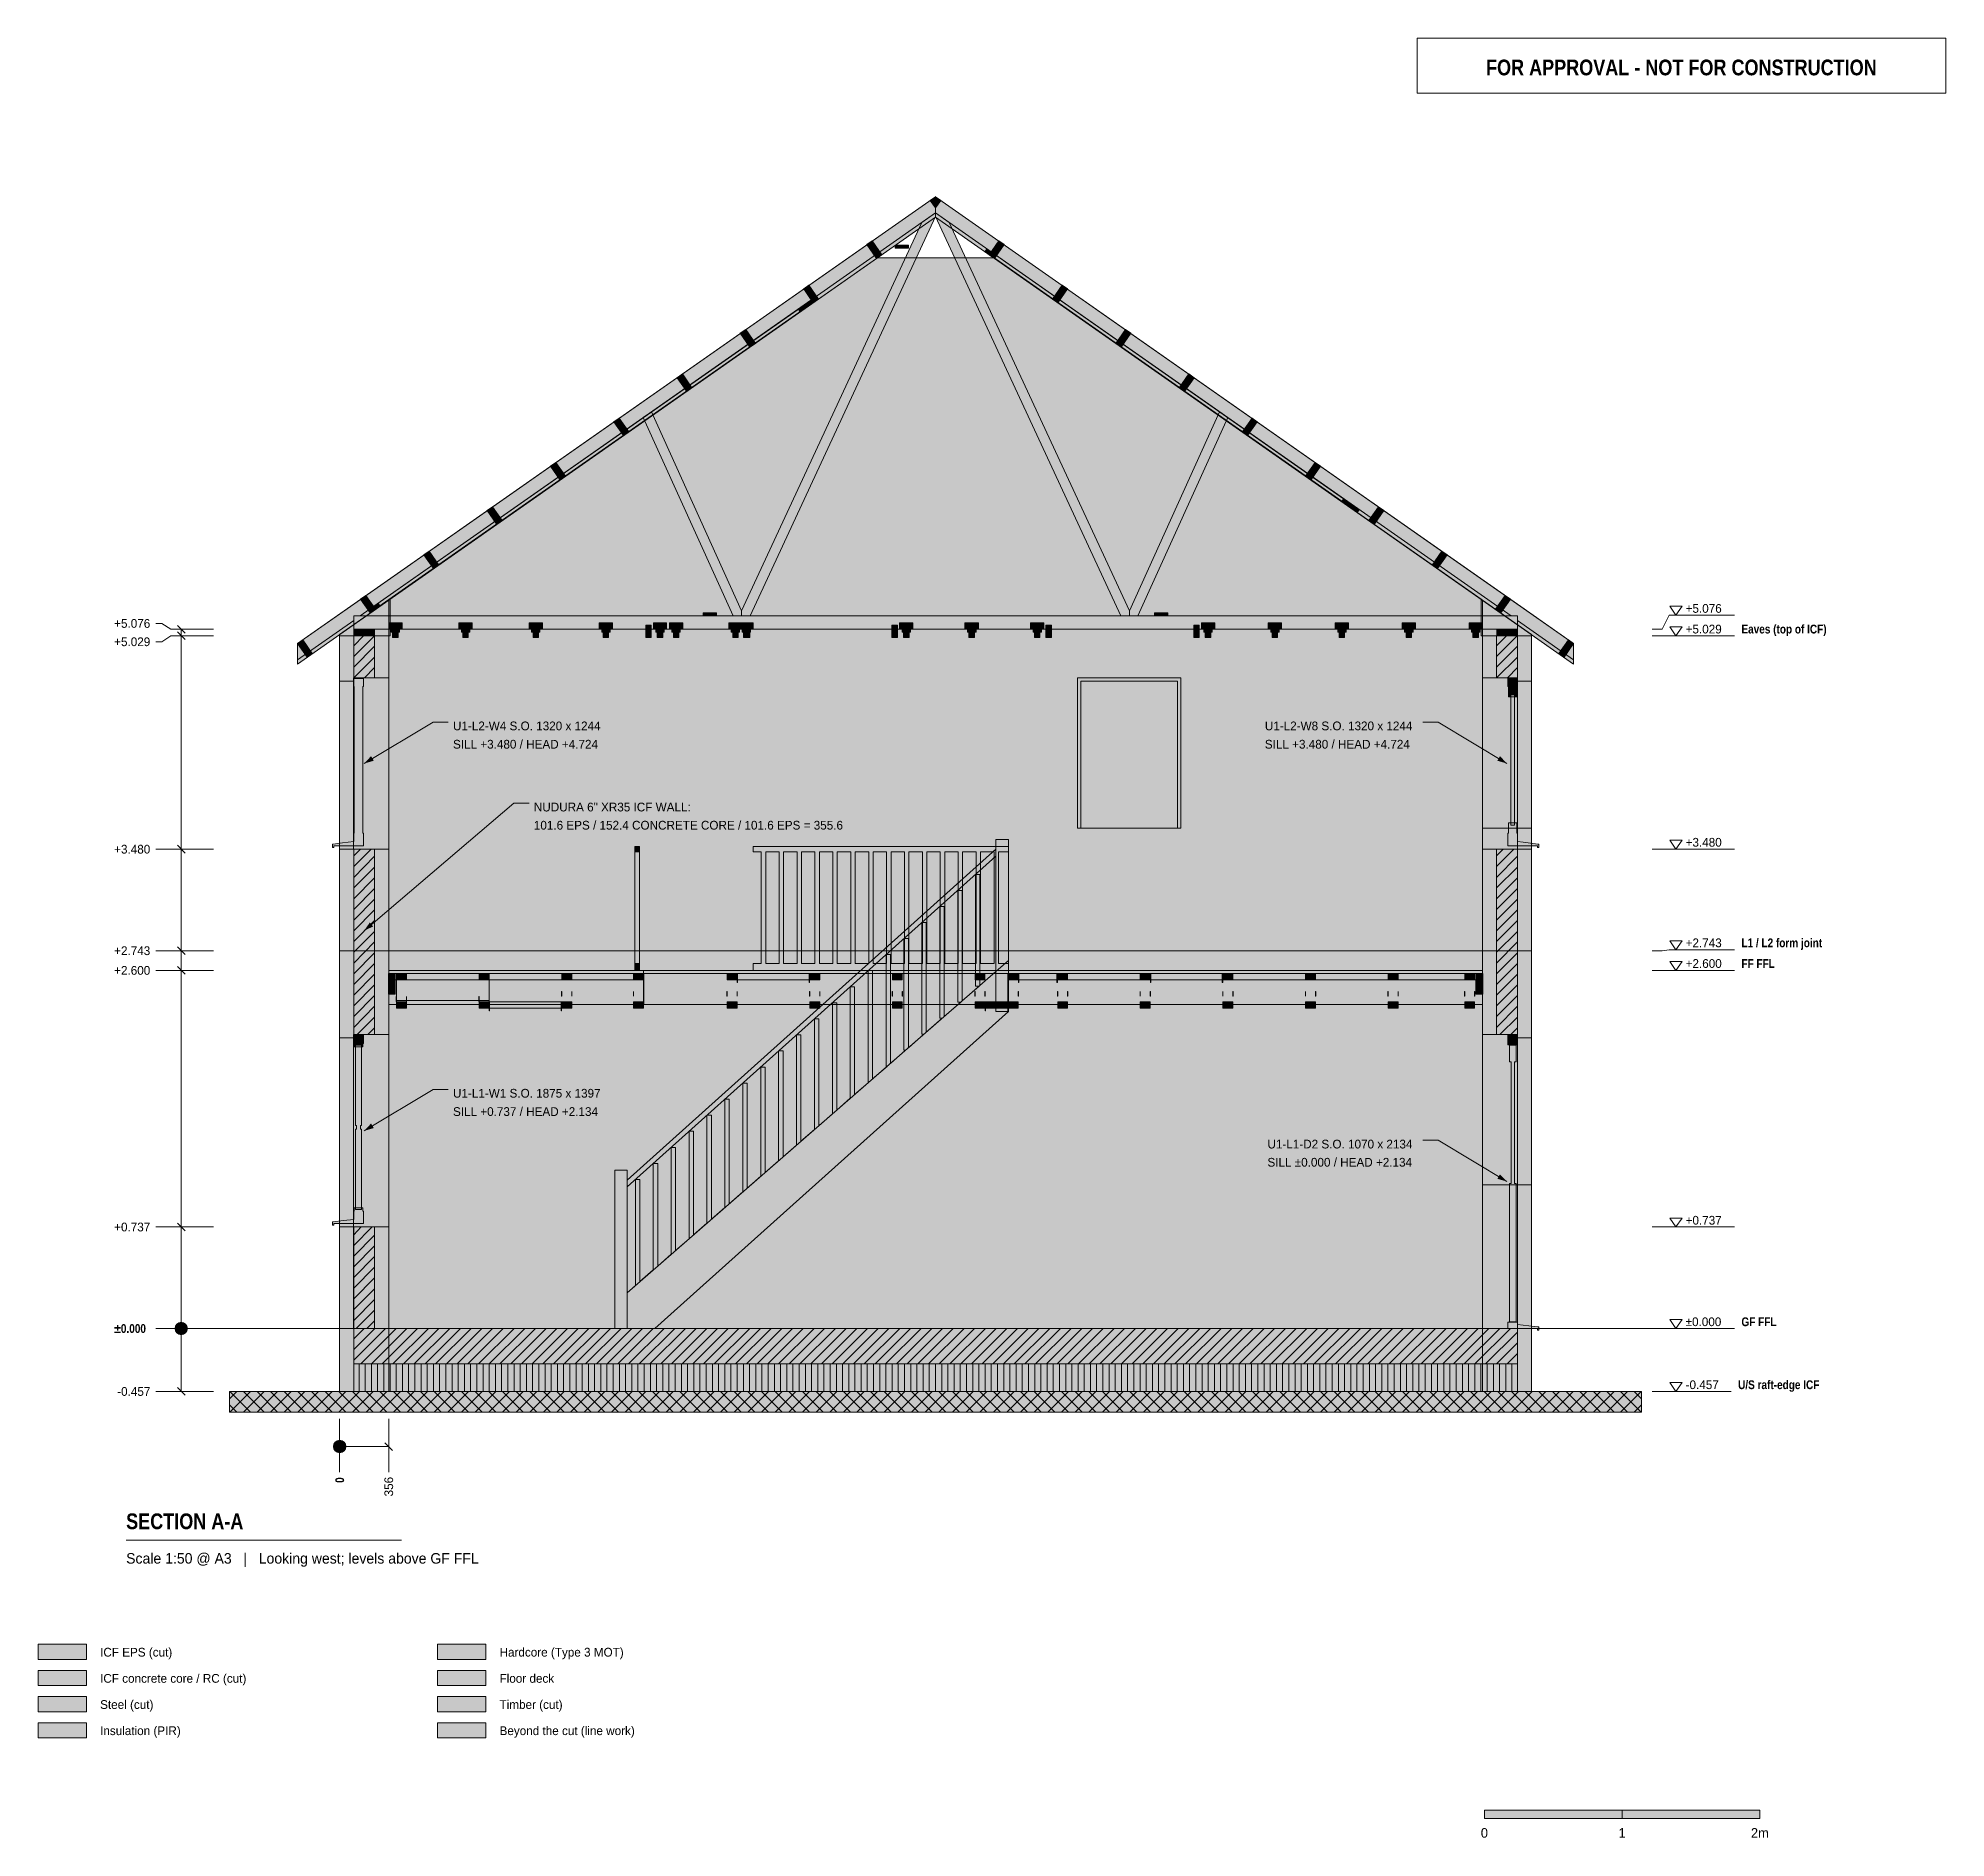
# Model space of a CAD drawing. Header units: millimetres. Extents: x -2189 to 11661, y -3698 to 9368.
import ezdxf
from ezdxf.enums import TextEntityAlignment as Align

# ---------------------------------------------------------------- set-up
doc = ezdxf.new("R2010")
doc.units = ezdxf.units.MM
doc.linetypes.add('DASHED', pattern=[1.524, 1.27, -0.254])
for name, color, linetype in [('FILL-C_BDBDBF', 7, 'Continuous'), ('FILL-C_CCB294', 7, 'Continuous'), ('FILL-EPS', 7, 'Continuous'), ('FILL-INK', 7, 'Continuous'), ('FILL-LIGHT', 7, 'Continuous'), ('FILL-MASONRY_FILL', 7, 'Continuous'), ('FILL-STEEL', 7, 'Continuous'), ('FILL-STEEL_GREY', 7, 'Continuous'), ('FILL-TIMBER', 7, 'Continuous'), ('FILL-WHITE', 7, 'Continuous'), ('LINE-C_BF9E33', 7, 'Continuous'), ('LINE-CORE', 7, 'Continuous'), ('LINE-INK', 7, 'Continuous'), ('LINE-RED', 7, 'Continuous'), ('LINE-STEEL-DASH', 7, 'DASHED'), ('LINE-STEEL_GREY', 7, 'Continuous'), ('LINE-TIMBER_DK', 7, 'Continuous'), ('TEXT-INK', 7, 'Continuous'), ('TEXT-RED', 7, 'Continuous'), ('TEXT-STEEL', 7, 'Continuous'), ('TEXT-STEEL_GREY', 7, 'Continuous')]:
    doc.layers.add(name, color=color, linetype=linetype)
doc.styles.add('OpenSansCondensed-Bold', font='OpenSansCondensed-Bold.ttf')

msp = doc.modelspace()

# ---------------------------------------------------------------- texts
at = {"layer": 'TEXT-INK'}
for s, p in [('+5.076', (-1637, 5087)), ('+5.076', (9772, 5196)), ('+5.029', (-1637, 4954)), ('+5.029', (9772, 5046)), ('U1-L2-W4 S.O. 1320 x 1244', (823, 4343)), ('U1-L2-W8 S.O. 1320 x 1244', (6717, 4343)), ('SILL +3.480 / HEAD +4.724', (823, 4210)), ('SILL +3.480 / HEAD +4.724', (6717, 4210)), ('NUDURA 6" XR35 ICF WALL:', (1410, 3754)), ('101.6 EPS / 152.4 CONCRETE CORE / 101.6 EPS = 355.6', (1410, 3622)), ('+3.480', (-1637, 3448)), ('+3.480', (9772, 3498)), ('+2.743', (-1637, 2711)), ('+2.743', (9772, 2768)), ('+2.600', (-1637, 2568)), ('+2.600', (9772, 2618)), ('U1-L1-W1 S.O. 1875 x 1397', (823, 1676)), ('SILL +0.737 / HEAD +2.134', (823, 1543)), ('U1-L1-D2 S.O. 1070 x 2134', (6736, 1307)), ('SILL ±0.000 / HEAD +2.134', (6736, 1175)), ('+0.737', (-1637, 705)), ('+0.737', (9772, 754)), ('±0.000', (9772, 17)), ('-0.457', (9772, -440)), ('-0.457', (-1615, -489)), ('ICF EPS (cut)', (-1739, -2382)), ('Hardcore (Type 3 MOT)', (1161, -2382)), ('ICF concrete core / RC (cut)', (-1739, -2572)), ('Floor deck', (1161, -2572)), ('Steel (cut)', (-1739, -2762)), ('Timber (cut)', (1161, -2762)), ('Insulation (PIR)', (-1739, -2952)), ('Beyond the cut (line work)', (1161, -2952))]:
    msp.add_text(s, height=63.5, dxfattribs=at).set_placement(p)
at = {"layer": 'TEXT-INK', "style": 'OpenSansCondensed-Bold'}
for s, height, p in [('±0.000', 63.5, (-1637, -32)), ('SECTION A-A', 114.3, (-1550, -1457))]:
    msp.add_text(s, height=height, dxfattribs=at).set_placement(p)
msp.add_text('0', height=63.5, rotation=90, dxfattribs=at).set_placement((32, -1121))
at = {"layer": 'TEXT-INK'}
msp.add_text('356', height=63.5, rotation=90, dxfattribs=at).set_placement((388, -1219))
for s, p in [('0', (8311, -3697)), ('1', (9311, -3697)), ('2m', (10311, -3697))]:
    msp.add_text(s, height=69.8, dxfattribs=at).set_placement(p, align=Align.CENTER)
at = {"layer": 'TEXT-RED', "style": 'OpenSansCondensed-Bold'}
msp.add_text('FOR APPROVAL - NOT FOR CONSTRUCTION', height=114.3, dxfattribs=at).set_placement((9741, 9098), align=Align.CENTER)
at = {"layer": 'TEXT-STEEL', "style": 'OpenSansCondensed-Bold'}
for s, p in [('Eaves (top of ICF)', (10177, 5046)), ('L1 / L2 form joint', (10177, 2768)), ('FF FFL', (10177, 2618)), ('GF FFL', (10177, 17)), ('U/S raft-edge ICF', (10153, -440))]:
    msp.add_text(s, height=63.5, dxfattribs=at).set_placement(p)
at = {"layer": 'TEXT-STEEL_GREY'}
msp.add_text('Scale 1:50 @ A3   |   Looking west; levels above GF FFL', height=76.2, dxfattribs=at).set_placement((-1550, -1707))

# ---------------------------------------------------------------- hatches: boundary and pattern name
at = {"layer": 'FILL-C_BDBDBF', "true_color": 0xbdbdbf}
h = msp.add_hatch(color=9, dxfattribs=at)
h.dxf.hatch_style = 1
h.paths.add_polyline_path([(254, 5029), (254, 4725), (239, 4725), (102, 4725), (102, 5029), (225, 5029)])
h = msp.add_hatch(color=9, dxfattribs=at)
h.dxf.hatch_style = 1
h.paths.add_polyline_path([(8551, 5029), (8551, 4725), (8479, 4725), (8399, 4725), (8399, 5029), (8521, 5029)])
h = msp.add_hatch(color=9, dxfattribs=at)
h.dxf.hatch_style = 1
h.paths.add_polyline_path([(254, 3480), (254, 2134), (228, 2134), (102, 2134), (102, 3480), (237, 3480)])
h = msp.add_hatch(color=9, dxfattribs=at)
h.dxf.hatch_style = 1
h.paths.add_polyline_path([(8551, 3480), (8551, 2134), (8411, 2134), (8399, 2134), (8399, 3480), (8401, 3480)])
h = msp.add_hatch(color=9, dxfattribs=at)
h.dxf.hatch_style = 1
h.paths.add_polyline_path([(254, 737), (254, 0), (179, 0), (102, 0), (102, 737), (226, 737)])
h = msp.add_hatch(color=9, dxfattribs=at)
h.dxf.hatch_style = 1
h.paths.add_polyline_path([(8551, -457), (8551, -168), (8551, 0)])
h = msp.add_hatch(color=9, dxfattribs=at)
h.dxf.hatch_style = 1
h.paths.add_polyline_path([(-2189, -2592), (-1839, -2592), (-1839, -2482), (-2189, -2482)])
at = {"layer": 'FILL-C_CCB294', "true_color": 0xccb294}
h = msp.add_hatch(color=253, dxfattribs=at)
h.dxf.hatch_style = 1
h.paths.add_polyline_path([(102, 5029), (102, 5065), (102, 5076), (138, 5076), (252, 5076), (252, 5041), (252, 5029), (215, 5029)])
h = msp.add_hatch(color=253, dxfattribs=at)
h.dxf.hatch_style = 1
h.paths.add_polyline_path([(102, 5029), (102, 5065), (102, 5076), (138, 5076), (252, 5076), (252, 5041), (252, 5029), (215, 5029)])
h = msp.add_hatch(color=253, dxfattribs=at)
h.dxf.hatch_style = 1
h.paths.add_polyline_path([(8401, 5029), (8401, 5065), (8401, 5076), (8438, 5076), (8551, 5076), (8551, 5041), (8551, 5029), (8514, 5029)])
h = msp.add_hatch(color=253, dxfattribs=at)
h.dxf.hatch_style = 1
h.paths.add_polyline_path([(8401, 5029), (8401, 5065), (8401, 5076), (8438, 5076), (8551, 5076), (8551, 5041), (8551, 5029), (8514, 5029)])
at = {"layer": 'FILL-EPS', "true_color": 0xccffff}
h = msp.add_hatch(color=7, dxfattribs=at)
h.dxf.hatch_style = 1
h.paths.add_polyline_path([(0, 5029), (102, 5029), (102, 4725), (101, 4725), (101, 4711), (101, 4700), (55, 4700), (0, 4700), (0, 4728), (0, 4777), (0, 4807)])
h = msp.add_hatch(color=7, dxfattribs=at)
h.dxf.hatch_style = 1
h.paths.add_polyline_path([(356, 4910), (356, 4893), (356, 4868), (356, 4836), (356, 4763), (356, 4725), (254, 4725), (254, 5029), (356, 5029)])
h = msp.add_hatch(color=7, dxfattribs=at)
h.dxf.hatch_style = 1
h.paths.add_polyline_path([(8399, 5029), (8399, 4725), (8297, 4725), (8297, 4760), (8297, 4804), (8297, 4824), (8297, 5029)])
h = msp.add_hatch(color=7, dxfattribs=at)
h.dxf.hatch_style = 1
h.paths.add_polyline_path([(8652, 4899), (8652, 4887), (8652, 4859), (8652, 4827), (8652, 4725), (8652, 4700), (8625, 4700), (8552, 4700), (8552, 4718), (8552, 4725), (8551, 4725), (8551, 5029), (8652, 5029)])
h = msp.add_hatch(color=7, dxfattribs=at)
h.dxf.hatch_style = 1
h.paths.add_polyline_path([(0, 2314), (0, 2743), (0, 3034), (0, 3480), (46, 3480), (101, 3480), (102, 3480), (102, 2134), (101, 2134), (101, 2121), (101, 2109), (50, 2109), (0, 2109), (0, 2180), (0, 2270)])
h = msp.add_hatch(color=7, dxfattribs=at)
h.dxf.hatch_style = 1
h.paths.add_polyline_path([(356, 3240), (356, 2743), (356, 2504), (356, 2477), (356, 2428), (356, 2335), (356, 2244), (356, 2134), (254, 2134), (254, 3480), (356, 3480)])
h = msp.add_hatch(color=7, dxfattribs=at)
h.dxf.hatch_style = 1
h.paths.add_polyline_path([(8297, 2274), (8297, 2329), (8297, 2350), (8297, 2743), (8297, 3093), (8297, 3124), (8297, 3480), (8370, 3480), (8371, 3480), (8399, 3480), (8399, 2134), (8297, 2134), (8297, 2172), (8297, 2206)])
h = msp.add_hatch(color=7, dxfattribs=at)
h.dxf.hatch_style = 1
h.paths.add_polyline_path([(8652, 3480), (8652, 3398), (8652, 3344), (8652, 2743), (8652, 2504), (8652, 2492), (8652, 2458), (8652, 2418), (8652, 2395), (8652, 2342), (8652, 2184), (8652, 2109), (8597, 2109), (8552, 2109), (8552, 2120), (8552, 2134), (8551, 2134), (8551, 3480), (8580, 3480)])
h = msp.add_hatch(color=7, dxfattribs=at)
h.dxf.hatch_style = 1
h.paths.add_polyline_path([(0, 737), (50, 737), (101, 737), (102, 737), (102, 0), (102, -289), (102, -457), (64, -457), (0, -457), (0, -168), (0, 0), (0, 284)])
h = msp.add_hatch(color=7, dxfattribs=at)
h.dxf.hatch_style = 1
h.paths.add_polyline_path([(356, 629), (356, 0), (254, 0), (254, 737), (356, 737)])
h = msp.add_hatch(color=7, dxfattribs=at)
h.dxf.hatch_style = 1
h.paths.add_polyline_path([(8652, 0), (8652, -289), (8652, -457), (8615, -457), (8551, -457), (8551, 0), (8615, 0)])
h = msp.add_hatch(color=7, dxfattribs=at)
h.dxf.hatch_style = 1
h.paths.add_polyline_path([(-2189, -2402), (-1839, -2402), (-1839, -2292), (-2189, -2292)])
at = {"layer": 'FILL-INK', "true_color": 0x1a1a1f}
h = msp.add_hatch(color=250, dxfattribs=at)
h.dxf.hatch_style = 1
h.paths.add_polyline_path([(178, 4102), (228, 4155), (248, 4122)])
h = msp.add_hatch(color=250, dxfattribs=at)
h.dxf.hatch_style = 1
h.paths.add_polyline_path([(8475, 4102), (8405, 4122), (8424, 4155)])
h = msp.add_hatch(color=250, dxfattribs=at)
h.dxf.hatch_style = 1
h.paths.add_polyline_path([(178, 2888), (219, 2948), (243, 2919)])
at = {"layer": 'FILL-INK', "true_color": 0x1a1a1a}
h = msp.add_hatch(color=250, dxfattribs=at)
h.dxf.hatch_style = 1
h.paths.add_polyline_path([(356, 2578), (356, 2538), (356, 2428), (354, 2428), (354, 2428), (354, 2468), (354, 2578), (355, 2578)])
h = msp.add_hatch(color=250, dxfattribs=at)
h.dxf.hatch_style = 1
h.paths.add_polyline_path([(8299, 2578), (8299, 2538), (8299, 2428), (8297, 2428), (8297, 2428), (8297, 2468), (8297, 2578), (8298, 2578)])
h = msp.add_hatch(color=250, dxfattribs=at)
h.dxf.hatch_style = 1
h.paths.add_polyline_path([(413, 2374), (412, 2374), (411, 2374), (411, 2402), (411, 2410), (412, 2410), (413, 2410), (413, 2402)])
h = msp.add_hatch(color=250, dxfattribs=at)
h.dxf.hatch_style = 1
h.paths.add_polyline_path([(486, 2374), (486, 2374), (485, 2374), (485, 2402), (485, 2410), (485, 2410), (486, 2410), (486, 2402)])
h = msp.add_hatch(color=250, dxfattribs=at)
h.dxf.hatch_style = 1
h.paths.add_polyline_path([(1013, 2374), (1012, 2374), (1011, 2374), (1011, 2402), (1011, 2410), (1012, 2410), (1013, 2410), (1013, 2402)])
h = msp.add_hatch(color=250, dxfattribs=at)
h.dxf.hatch_style = 1
h.paths.add_polyline_path([(1086, 2374), (1086, 2374), (1085, 2374), (1085, 2402), (1085, 2410), (1085, 2410), (1086, 2410), (1086, 2402)])
h = msp.add_hatch(color=250, dxfattribs=at)
h.dxf.hatch_style = 1
h.paths.add_polyline_path([(1613, 2412), (1612, 2412), (1611, 2412), (1611, 2433), (1611, 2447), (1612, 2447), (1613, 2447), (1613, 2433)])
h = msp.add_hatch(color=250, dxfattribs=at)
h.dxf.hatch_style = 1
h.paths.add_polyline_path([(1686, 2412), (1685, 2412), (1685, 2412), (1685, 2433), (1685, 2447), (1685, 2447), (1686, 2447), (1686, 2433)])
h = msp.add_hatch(color=250, dxfattribs=at)
h.dxf.hatch_style = 1
h.paths.add_polyline_path([(2134, 2412), (2134, 2412), (2133, 2412), (2133, 2433), (2133, 2447), (2134, 2447), (2134, 2447), (2134, 2433)])
h = msp.add_hatch(color=250, dxfattribs=at)
h.dxf.hatch_style = 1
h.paths.add_polyline_path([(2208, 2412), (2207, 2412), (2206, 2412), (2206, 2433), (2206, 2447), (2207, 2447), (2208, 2447), (2208, 2433)])
h = msp.add_hatch(color=250, dxfattribs=at)
h.dxf.hatch_style = 1
h.paths.add_polyline_path([(2813, 2412), (2812, 2412), (2811, 2412), (2811, 2433), (2811, 2447), (2812, 2447), (2813, 2447), (2813, 2433)])
h = msp.add_hatch(color=250, dxfattribs=at)
h.dxf.hatch_style = 1
h.paths.add_polyline_path([(2886, 2412), (2885, 2412), (2885, 2412), (2885, 2433), (2885, 2447), (2885, 2447), (2886, 2447), (2886, 2433)])
h = msp.add_hatch(color=250, dxfattribs=at)
h.dxf.hatch_style = 1
h.paths.add_polyline_path([(3413, 2412), (3412, 2412), (3411, 2412), (3411, 2433), (3411, 2447), (3412, 2447), (3413, 2447), (3413, 2433)])
h = msp.add_hatch(color=250, dxfattribs=at)
h.dxf.hatch_style = 1
h.paths.add_polyline_path([(3486, 2412), (3485, 2412), (3485, 2412), (3485, 2433), (3485, 2447), (3485, 2447), (3486, 2447), (3486, 2433)])
h = msp.add_hatch(color=250, dxfattribs=at)
h.dxf.hatch_style = 1
h.paths.add_polyline_path([(4013, 2412), (4012, 2412), (4011, 2412), (4011, 2433), (4011, 2447), (4012, 2447), (4013, 2447), (4013, 2433)])
h = msp.add_hatch(color=250, dxfattribs=at)
h.dxf.hatch_style = 1
h.paths.add_polyline_path([(4086, 2412), (4085, 2412), (4085, 2412), (4085, 2433), (4085, 2447), (4085, 2447), (4086, 2447), (4086, 2433)])
h = msp.add_hatch(color=250, dxfattribs=at)
h.dxf.hatch_style = 1
h.paths.add_polyline_path([(4613, 2412), (4612, 2412), (4611, 2412), (4611, 2433), (4611, 2447), (4612, 2447), (4613, 2447), (4613, 2433)])
h = msp.add_hatch(color=250, dxfattribs=at)
h.dxf.hatch_style = 1
h.paths.add_polyline_path([(4686, 2412), (4685, 2412), (4685, 2412), (4685, 2433), (4685, 2447), (4685, 2447), (4686, 2447), (4686, 2433)])
h = msp.add_hatch(color=250, dxfattribs=at)
h.dxf.hatch_style = 1
h.paths.add_polyline_path([(4855, 2412), (4854, 2412), (4854, 2412), (4854, 2433), (4854, 2447), (4855, 2447), (4855, 2447), (4855, 2433)])
h = msp.add_hatch(color=250, dxfattribs=at)
h.dxf.hatch_style = 1
h.paths.add_polyline_path([(4928, 2412), (4927, 2412), (4927, 2412), (4927, 2433), (4927, 2447), (4928, 2447), (4928, 2447), (4928, 2433)])
h = msp.add_hatch(color=250, dxfattribs=at)
h.dxf.hatch_style = 1
h.paths.add_polyline_path([(5213, 2412), (5212, 2412), (5211, 2412), (5211, 2433), (5211, 2447), (5212, 2447), (5213, 2447), (5213, 2433)])
h = msp.add_hatch(color=250, dxfattribs=at)
h.dxf.hatch_style = 1
h.paths.add_polyline_path([(5286, 2412), (5285, 2412), (5285, 2412), (5285, 2433), (5285, 2447), (5285, 2447), (5286, 2447), (5286, 2433)])
h = msp.add_hatch(color=250, dxfattribs=at)
h.dxf.hatch_style = 1
h.paths.add_polyline_path([(5813, 2412), (5812, 2412), (5811, 2412), (5811, 2433), (5811, 2447), (5812, 2447), (5813, 2447), (5813, 2433)])
h = msp.add_hatch(color=250, dxfattribs=at)
h.dxf.hatch_style = 1
h.paths.add_polyline_path([(5886, 2412), (5885, 2412), (5885, 2412), (5885, 2433), (5885, 2447), (5885, 2447), (5886, 2447), (5886, 2433)])
h = msp.add_hatch(color=250, dxfattribs=at)
h.dxf.hatch_style = 1
h.paths.add_polyline_path([(6413, 2412), (6412, 2412), (6411, 2412), (6411, 2433), (6411, 2447), (6412, 2447), (6413, 2447), (6413, 2433)])
h = msp.add_hatch(color=250, dxfattribs=at)
h.dxf.hatch_style = 1
h.paths.add_polyline_path([(6486, 2412), (6485, 2412), (6485, 2412), (6485, 2433), (6485, 2447), (6485, 2447), (6486, 2447), (6486, 2433)])
h = msp.add_hatch(color=250, dxfattribs=at)
h.dxf.hatch_style = 1
h.paths.add_polyline_path([(7013, 2412), (7012, 2412), (7011, 2412), (7011, 2433), (7011, 2447), (7012, 2447), (7013, 2447), (7013, 2433)])
h = msp.add_hatch(color=250, dxfattribs=at)
h.dxf.hatch_style = 1
h.paths.add_polyline_path([(7086, 2412), (7085, 2412), (7085, 2412), (7085, 2433), (7085, 2447), (7085, 2447), (7086, 2447), (7086, 2433)])
h = msp.add_hatch(color=250, dxfattribs=at)
h.dxf.hatch_style = 1
h.paths.add_polyline_path([(7613, 2412), (7612, 2412), (7611, 2412), (7611, 2433), (7611, 2447), (7612, 2447), (7613, 2447), (7613, 2433)])
h = msp.add_hatch(color=250, dxfattribs=at)
h.dxf.hatch_style = 1
h.paths.add_polyline_path([(7686, 2412), (7685, 2412), (7685, 2412), (7685, 2433), (7685, 2447), (7685, 2447), (7686, 2447), (7686, 2433)])
h = msp.add_hatch(color=250, dxfattribs=at)
h.dxf.hatch_style = 1
h.paths.add_polyline_path([(8168, 2412), (8167, 2412), (8167, 2412), (8167, 2433), (8167, 2447), (8167, 2447), (8168, 2447), (8168, 2433)])
h = msp.add_hatch(color=250, dxfattribs=at)
h.dxf.hatch_style = 1
h.paths.add_polyline_path([(8241, 2412), (8240, 2412), (8240, 2412), (8240, 2433), (8240, 2447), (8241, 2447), (8241, 2447), (8241, 2433)])
at = {"layer": 'FILL-INK', "true_color": 0x1a1a1f}
h = msp.add_hatch(color=250, dxfattribs=at)
h.dxf.hatch_style = 1
h.paths.add_polyline_path([(178, 1435), (228, 1488), (248, 1455)])
h = msp.add_hatch(color=250, dxfattribs=at)
h.dxf.hatch_style = 1
h.paths.add_polyline_path([(8475, 1067), (8405, 1087), (8424, 1119)])
at = {"layer": 'FILL-INK', "true_color": 0x14141a}
h = msp.add_hatch(color=250, dxfattribs=at)
h.dxf.hatch_style = 1
h.paths.add_polyline_path([(8311, -3557), (9311, -3557), (9311, -3497), (8311, -3497)])
at = {"layer": 'FILL-LIGHT', "true_color": 0xcccccf}
h = msp.add_hatch(color=254, dxfattribs=at)
h.dxf.hatch_style = 1
h.paths.add_polyline_path([(3262, -257), (102, -257), (102, -161), (102, 0), (5391, 0), (8551, 0), (8551, -96), (8551, -257)])
at = {"layer": 'FILL-MASONRY_FILL', "true_color": 0xe0d9cc}
h = msp.add_hatch(color=254, dxfattribs=at)
h.dxf.hatch_style = 1
h.paths.add_polyline_path([(3203, -607), (-800, -607), (-800, -549), (-800, -457), (5450, -457), (9452, -457), (9452, -516), (9452, -607)])
h = msp.add_hatch(color=254, dxfattribs=at)
h.dxf.hatch_style = 1
h.paths.add_polyline_path([(711, -2402), (1061, -2402), (1061, -2292), (711, -2292)])
at = {"layer": 'FILL-STEEL', "true_color": 0x0d2973}
h = msp.add_hatch(color=166, dxfattribs=at)
h.dxf.hatch_style = 1
h.paths.add_polyline_path([(-2189, -2782), (-1839, -2782), (-1839, -2672), (-2189, -2672)])
at = {"layer": 'FILL-STEEL_GREY', "true_color": 0x737378}
h = msp.add_hatch(color=8, dxfattribs=at)
h.dxf.hatch_style = 1
h.paths.add_polyline_path([(356, 2580), (356, 2600), (1451, 2600), (1556, 2600), (3746, 2600), (3956, 2600), (6146, 2600), (6356, 2600), (8127, 2600), (8297, 2600), (8297, 2598), (8297, 2578), (6525, 2578), (6356, 2578), (4165, 2578), (3956, 2578), (1765, 2578), (1556, 2578), (460, 2578), (356, 2578)])
h = msp.add_hatch(color=8, dxfattribs=at)
h.dxf.hatch_style = 1
h.paths.add_polyline_path([(711, -2592), (1061, -2592), (1061, -2482), (711, -2482)])
at = {"layer": 'FILL-TIMBER', "true_color": 0xedd6a8}
h = msp.add_hatch(color=41, dxfattribs=at)
h.dxf.hatch_style = 1
h.paths.add_polyline_path([(4105, 7843), (4033, 7843), (4033, 7859), (4033, 7865), (4058, 7865), (4130, 7865), (4130, 7848), (4130, 7843)])
h = msp.add_hatch(color=41, dxfattribs=at)
h.dxf.hatch_style = 1
h.paths.add_polyline_path([(3439, 7450), (3342, 7382), (3331, 7397), (3329, 7400), (3426, 7468), (3442, 7479), (3444, 7477), (3455, 7461)])
h = msp.add_hatch(color=41, dxfattribs=at)
h.dxf.hatch_style = 1
h.paths.add_polyline_path([(7358, 5949), (7276, 6006), (7280, 6011), (7289, 6024), (7370, 5967), (7402, 5944), (7393, 5931), (7390, 5926)])
h = msp.add_hatch(color=41, dxfattribs=at)
h.dxf.hatch_style = 1
h.paths.add_polyline_path([(2712, 5174), (2640, 5174), (2640, 5190), (2640, 5196), (2664, 5196), (2737, 5196), (2737, 5179), (2737, 5174)])
h = msp.add_hatch(color=41, dxfattribs=at)
h.dxf.hatch_style = 1
h.paths.add_polyline_path([(5988, 5174), (5916, 5174), (5916, 5190), (5916, 5196), (5941, 5196), (6013, 5196), (6013, 5179), (6013, 5174)])
h = msp.add_hatch(color=41, dxfattribs=at)
h.dxf.hatch_style = 1
h.paths.add_polyline_path([(4065, 5076), (4065, 5100), (4065, 5123), (4112, 5123), (4162, 5123), (4162, 5099), (4162, 5076), (4115, 5076)])
h = msp.add_hatch(color=41, dxfattribs=at)
h.dxf.hatch_style = 1
h.paths.add_polyline_path([(4540, 5100), (4540, 5123), (4587, 5123), (4637, 5123), (4637, 5099), (4637, 5076), (4591, 5076), (4540, 5076)])
h = msp.add_hatch(color=41, dxfattribs=at)
h.dxf.hatch_style = 1
h.paths.add_polyline_path([(5016, 5100), (5016, 5123), (5063, 5123), (5113, 5123), (5113, 5099), (5113, 5076), (5066, 5076), (5016, 5076)])
h = msp.add_hatch(color=41, dxfattribs=at)
h.dxf.hatch_style = 1
h.paths.add_polyline_path([(-48, 3493), (-53, 3493), (-53, 3506), (-53, 3517), (-50, 3517), (-47, 3517), (21, 3525), (102, 3535), (102, 3568), (102, 3595), (106, 3595), (106, 3597), (106, 3670), (106, 3850), (106, 4585), (106, 4587), (106, 4660), (102, 4660), (102, 4692), (102, 4720), (134, 4720), (172, 4720), (172, 4687), (172, 4660), (168, 4660), (168, 4658), (168, 4585), (168, 4405), (168, 3670), (168, 3668), (168, 3595), (172, 3595), (172, 3563), (172, 3535), (172, 3519), (172, 3505), (74, 3505), (-43, 3505), (-43, 3499), (-43, 3493)])
h = msp.add_hatch(color=41, dxfattribs=at)
h.dxf.hatch_style = 1
h.paths.add_polyline_path([(8485, 4585), (8485, 4617), (8485, 4660), (8481, 4660), (8481, 4703), (8481, 4720), (8501, 4720), (8551, 4720), (8551, 4677), (8551, 4660), (8547, 4660), (8547, 4627), (8547, 4585), (8530, 4585), (8530, 4600), (8518, 4600), (8502, 4600), (8502, 4585)])
h = msp.add_hatch(color=41, dxfattribs=at)
h.dxf.hatch_style = 1
h.paths.add_polyline_path([(8520, 3670), (8502, 3670), (8502, 4048), (8502, 4585), (8512, 4585), (8530, 4585), (8530, 4207), (8530, 3670)])
h = msp.add_hatch(color=41, dxfattribs=at)
h.dxf.hatch_style = 1
h.paths.add_polyline_path([(8485, 3628), (8485, 3670), (8502, 3670), (8502, 3655), (8513, 3655), (8530, 3655), (8530, 3670), (8547, 3670), (8547, 3638), (8547, 3595), (8551, 3595), (8551, 3552), (8551, 3535), (8592, 3530), (8700, 3517), (8701, 3517), (8706, 3517), (8706, 3500), (8706, 3493), (8703, 3493), (8696, 3493), (8696, 3502), (8696, 3505), (8636, 3505), (8481, 3505), (8481, 3527), (8481, 3535), (8481, 3578), (8481, 3595), (8485, 3595)])
h = msp.add_hatch(color=41, dxfattribs=at)
h.dxf.hatch_style = 1
h.paths.add_polyline_path([(403, 2578), (403, 2464), (403, 2428), (391, 2428), (356, 2428), (356, 2542), (356, 2578), (367, 2578)])
h = msp.add_hatch(color=41, dxfattribs=at)
h.dxf.hatch_style = 1
h.paths.add_polyline_path([(485, 2578), (485, 2542), (485, 2531), (467, 2531), (413, 2531), (413, 2567), (413, 2578), (430, 2578)])
h = msp.add_hatch(color=41, dxfattribs=at)
h.dxf.hatch_style = 1
h.paths.add_polyline_path([(1085, 2578), (1085, 2542), (1085, 2531), (1067, 2531), (1013, 2531), (1013, 2567), (1013, 2578), (1030, 2578)])
h = msp.add_hatch(color=41, dxfattribs=at)
h.dxf.hatch_style = 1
h.paths.add_polyline_path([(1685, 2578), (1685, 2549), (1685, 2531), (1658, 2531), (1613, 2531), (1613, 2560), (1613, 2578), (1639, 2578)])
h = msp.add_hatch(color=41, dxfattribs=at)
h.dxf.hatch_style = 1
h.paths.add_polyline_path([(2206, 2578), (2206, 2549), (2206, 2531), (2180, 2531), (2134, 2531), (2134, 2560), (2134, 2578), (2161, 2578)])
h = msp.add_hatch(color=41, dxfattribs=at)
h.dxf.hatch_style = 1
h.paths.add_polyline_path([(2885, 2578), (2885, 2549), (2885, 2531), (2858, 2531), (2813, 2531), (2813, 2560), (2813, 2578), (2839, 2578)])
h = msp.add_hatch(color=41, dxfattribs=at)
h.dxf.hatch_style = 1
h.paths.add_polyline_path([(3485, 2578), (3485, 2549), (3485, 2531), (3458, 2531), (3413, 2531), (3413, 2560), (3413, 2578), (3439, 2578)])
h = msp.add_hatch(color=41, dxfattribs=at)
h.dxf.hatch_style = 1
h.paths.add_polyline_path([(4085, 2578), (4085, 2549), (4085, 2531), (4058, 2531), (4013, 2531), (4013, 2560), (4013, 2578), (4039, 2578)])
h = msp.add_hatch(color=41, dxfattribs=at)
h.dxf.hatch_style = 1
h.paths.add_polyline_path([(4685, 2578), (4685, 2549), (4685, 2531), (4658, 2531), (4613, 2531), (4613, 2560), (4613, 2578), (4639, 2578)])
h = msp.add_hatch(color=41, dxfattribs=at)
h.dxf.hatch_style = 1
h.paths.add_polyline_path([(4927, 2578), (4927, 2549), (4927, 2531), (4900, 2531), (4855, 2531), (4855, 2560), (4855, 2578), (4882, 2578)])
h = msp.add_hatch(color=41, dxfattribs=at)
h.dxf.hatch_style = 1
h.paths.add_polyline_path([(5285, 2578), (5285, 2549), (5285, 2531), (5258, 2531), (5213, 2531), (5213, 2560), (5213, 2578), (5239, 2578)])
h = msp.add_hatch(color=41, dxfattribs=at)
h.dxf.hatch_style = 1
h.paths.add_polyline_path([(5885, 2578), (5885, 2549), (5885, 2531), (5858, 2531), (5813, 2531), (5813, 2560), (5813, 2578), (5839, 2578)])
h = msp.add_hatch(color=41, dxfattribs=at)
h.dxf.hatch_style = 1
h.paths.add_polyline_path([(6485, 2578), (6485, 2549), (6485, 2531), (6458, 2531), (6413, 2531), (6413, 2560), (6413, 2578), (6439, 2578)])
h = msp.add_hatch(color=41, dxfattribs=at)
h.dxf.hatch_style = 1
h.paths.add_polyline_path([(7085, 2578), (7085, 2549), (7085, 2531), (7058, 2531), (7013, 2531), (7013, 2560), (7013, 2578), (7039, 2578)])
h = msp.add_hatch(color=41, dxfattribs=at)
h.dxf.hatch_style = 1
h.paths.add_polyline_path([(7685, 2578), (7685, 2549), (7685, 2531), (7658, 2531), (7613, 2531), (7613, 2560), (7613, 2578), (7639, 2578)])
h = msp.add_hatch(color=41, dxfattribs=at)
h.dxf.hatch_style = 1
h.paths.add_polyline_path([(8240, 2578), (8240, 2549), (8240, 2531), (8213, 2531), (8168, 2531), (8168, 2560), (8168, 2578), (8195, 2578)])
h = msp.add_hatch(color=41, dxfattribs=at)
h.dxf.hatch_style = 1
h.paths.add_polyline_path([(8297, 2578), (8297, 2464), (8297, 2428), (8286, 2428), (8250, 2428), (8250, 2542), (8250, 2578), (8261, 2578)])
h = msp.add_hatch(color=41, dxfattribs=at)
h.dxf.hatch_style = 1
h.paths.add_polyline_path([(485, 2372), (485, 2336), (485, 2325), (467, 2325), (413, 2325), (413, 2361), (413, 2372), (430, 2372)])
h = msp.add_hatch(color=41, dxfattribs=at)
h.dxf.hatch_style = 1
h.paths.add_polyline_path([(1085, 2372), (1085, 2336), (1085, 2325), (1067, 2325), (1013, 2325), (1013, 2361), (1013, 2372), (1030, 2372)])
h = msp.add_hatch(color=41, dxfattribs=at)
h.dxf.hatch_style = 1
h.paths.add_polyline_path([(1685, 2372), (1685, 2342), (1685, 2325), (1658, 2325), (1613, 2325), (1613, 2355), (1613, 2372), (1639, 2372)])
h = msp.add_hatch(color=41, dxfattribs=at)
h.dxf.hatch_style = 1
h.paths.add_polyline_path([(2206, 2372), (2206, 2342), (2206, 2325), (2180, 2325), (2134, 2325), (2134, 2355), (2134, 2372), (2161, 2372)])
h = msp.add_hatch(color=41, dxfattribs=at)
h.dxf.hatch_style = 1
h.paths.add_polyline_path([(2885, 2372), (2885, 2342), (2885, 2325), (2858, 2325), (2813, 2325), (2813, 2355), (2813, 2372), (2839, 2372)])
h = msp.add_hatch(color=41, dxfattribs=at)
h.dxf.hatch_style = 1
h.paths.add_polyline_path([(3485, 2372), (3485, 2342), (3485, 2325), (3458, 2325), (3413, 2325), (3413, 2355), (3413, 2372), (3439, 2372)])
h = msp.add_hatch(color=41, dxfattribs=at)
h.dxf.hatch_style = 1
h.paths.add_polyline_path([(4085, 2372), (4085, 2342), (4085, 2325), (4058, 2325), (4013, 2325), (4013, 2355), (4013, 2372), (4039, 2372)])
h = msp.add_hatch(color=41, dxfattribs=at)
h.dxf.hatch_style = 1
h.paths.add_polyline_path([(4685, 2372), (4685, 2342), (4685, 2325), (4658, 2325), (4613, 2325), (4613, 2355), (4613, 2372), (4639, 2372)])
h = msp.add_hatch(color=41, dxfattribs=at)
h.dxf.hatch_style = 1
h.paths.add_polyline_path([(4927, 2372), (4927, 2342), (4927, 2325), (4901, 2325), (4855, 2325), (4855, 2355), (4855, 2372), (4881, 2372)])
h = msp.add_hatch(color=41, dxfattribs=at)
h.dxf.hatch_style = 1
h.paths.add_polyline_path([(5285, 2372), (5285, 2342), (5285, 2325), (5258, 2325), (5213, 2325), (5213, 2355), (5213, 2372), (5239, 2372)])
h = msp.add_hatch(color=41, dxfattribs=at)
h.dxf.hatch_style = 1
h.paths.add_polyline_path([(5885, 2372), (5885, 2342), (5885, 2325), (5858, 2325), (5813, 2325), (5813, 2355), (5813, 2372), (5839, 2372)])
h = msp.add_hatch(color=41, dxfattribs=at)
h.dxf.hatch_style = 1
h.paths.add_polyline_path([(6485, 2372), (6485, 2342), (6485, 2325), (6458, 2325), (6413, 2325), (6413, 2355), (6413, 2372), (6439, 2372)])
h = msp.add_hatch(color=41, dxfattribs=at)
h.dxf.hatch_style = 1
h.paths.add_polyline_path([(7085, 2372), (7085, 2342), (7085, 2325), (7058, 2325), (7013, 2325), (7013, 2355), (7013, 2372), (7039, 2372)])
h = msp.add_hatch(color=41, dxfattribs=at)
h.dxf.hatch_style = 1
h.paths.add_polyline_path([(7685, 2372), (7685, 2342), (7685, 2325), (7658, 2325), (7613, 2325), (7613, 2355), (7613, 2372), (7639, 2372)])
h = msp.add_hatch(color=41, dxfattribs=at)
h.dxf.hatch_style = 1
h.paths.add_polyline_path([(8240, 2372), (8240, 2342), (8240, 2325), (8214, 2325), (8168, 2325), (8168, 2355), (8168, 2372), (8194, 2372)])
h = msp.add_hatch(color=41, dxfattribs=at)
h.dxf.hatch_style = 1
h.paths.add_polyline_path([(159, 2057), (155, 2057), (151, 2057), (137, 2057), (123, 2057), (119, 2057), (115, 2057), (115, 2044), (106, 2044), (106, 2057), (106, 2069), (102, 2069), (102, 2099), (102, 2129), (137, 2129), (172, 2129), (172, 2099), (172, 2069), (168, 2069), (168, 2057), (168, 2044), (159, 2044)])
h = msp.add_hatch(color=41, dxfattribs=at)
h.dxf.hatch_style = 1
h.paths.add_polyline_path([(8551, 2129), (8551, 2098), (8551, 2059), (8512, 2059), (8481, 2059), (8481, 2090), (8481, 2129), (8519, 2129)])
h = msp.add_hatch(color=41, dxfattribs=at)
h.dxf.hatch_style = 1
h.paths.add_polyline_path([(115, 1448), (119, 1448), (123, 1448), (123, 1449), (123, 1461), (123, 1461), (123, 1473), (119, 1473), (115, 1473), (115, 2044), (123, 2044), (137, 2044), (151, 2044), (159, 2044), (159, 1473), (155, 1473), (151, 1473), (151, 1472), (151, 1461), (151, 1460), (151, 1448), (155, 1448), (159, 1448), (159, 877), (151, 877), (137, 877), (123, 877), (115, 877)])
h = msp.add_hatch(color=41, dxfattribs=at)
h.dxf.hatch_style = 1
h.paths.add_polyline_path([(8505, 1936), (8493, 1936), (8493, 1989), (8493, 2056), (8520, 2056), (8541, 2056), (8541, 2003), (8541, 1936), (8529, 1936), (8529, 1566), (8529, 1052), (8541, 1052), (8541, 611), (8541, 48), (8514, 48), (8493, 48), (8493, 489), (8493, 1052), (8505, 1052), (8505, 1422)])
h = msp.add_hatch(color=41, dxfattribs=at)
h.dxf.hatch_style = 1
h.paths.add_polyline_path([(-43, 750), (-48, 750), (-53, 750), (-53, 762), (-53, 774), (-50, 774), (-47, 774), (27, 783), (102, 792), (102, 822), (102, 852), (106, 852), (106, 865), (106, 877), (115, 877), (115, 864), (119, 864), (123, 864), (137, 864), (151, 864), (155, 864), (159, 864), (159, 877), (168, 877), (168, 864), (168, 852), (172, 852), (172, 822), (172, 792), (172, 777), (172, 762), (64, 762), (-43, 762), (-43, 756)])
h = msp.add_hatch(color=41, dxfattribs=at)
h.dxf.hatch_style = 1
h.paths.add_polyline_path([(8520, 45), (8551, 45), (8551, 38), (8551, 30), (8633, 20), (8700, 12), (8703, 12), (8706, 12), (8706, 1), (8706, -12), (8700, -12), (8696, -12), (8696, -7), (8696, 0), (8577, 0), (8481, 0), (8481, 13), (8481, 30), (8481, 37), (8481, 45)])
at = {"layer": 'FILL-TIMBER', "true_color": 0xfced9e}
h = msp.add_hatch(color=41, dxfattribs=at)
h.dxf.hatch_style = 1
h.paths.add_polyline_path([(8551, -457), (3262, -457), (102, -457), (102, -420), (102, -357), (102, -320), (102, -257), (5391, -257), (8551, -257), (8551, -295), (8551, -357), (8551, -395)])
at = {"layer": 'FILL-TIMBER', "true_color": 0xedd6a8}
h = msp.add_hatch(color=41, dxfattribs=at)
h.dxf.hatch_style = 1
h.paths.add_polyline_path([(711, -2782), (1061, -2782), (1061, -2672), (711, -2672)])
at = {"layer": 'FILL-TIMBER', "true_color": 0xfced9e}
h = msp.add_hatch(color=41, dxfattribs=at)
h.dxf.hatch_style = 1
h.paths.add_polyline_path([(-2189, -2972), (-1839, -2972), (-1839, -2862), (-2189, -2862)])
at = {"layer": 'FILL-WHITE', "true_color": 0xffffff}
h = msp.add_hatch(color=7, dxfattribs=at)
h.dxf.hatch_style = 1
h.paths.add_polyline_path([(-307, 4973), (4326, 8217), (4326, 8068), (-307, 4824)])
h = msp.add_hatch(color=7, dxfattribs=at)
h.dxf.hatch_style = 1
h.paths.add_polyline_path([(-307, 4973), (4326, 8217), (4326, 8068), (-307, 4824)])
h = msp.add_hatch(color=7, dxfattribs=at)
h.dxf.hatch_style = 1
h.paths.add_polyline_path([(-307, 4973), (4326, 8217), (4326, 8068), (-307, 4824)])
h = msp.add_hatch(color=7, dxfattribs=at)
h.dxf.hatch_style = 1
h.paths.add_polyline_path([(-307, 4973), (4326, 8217), (4326, 8068), (-307, 4824)])
h = msp.add_hatch(color=7, dxfattribs=at)
h.dxf.hatch_style = 1
h.paths.add_polyline_path([(-307, 4973), (102, 5259), (4326, 8217), (4326, 8099), (148, 5173), (102, 5173), (102, 5141), (-307, 4855)])
h = msp.add_hatch(color=7, dxfattribs=at)
h.dxf.hatch_style = 1
h.paths.add_polyline_path([(4326, 8217), (4326, 8099), (148, 5173), (102, 5173), (102, 5141), (-307, 4855), (-307, 4973)])
h = msp.add_hatch(color=7, dxfattribs=at)
h.dxf.hatch_style = 1
h.paths.add_polyline_path([(-307, 4973), (102, 5259), (4326, 8217), (4326, 8099), (148, 5173), (102, 5173), (102, 5141), (-307, 4855)])
h = msp.add_hatch(color=7, dxfattribs=at)
h.dxf.hatch_style = 1
h.paths.add_polyline_path([(4326, 8217), (4326, 8099), (148, 5173), (102, 5173), (102, 5141), (-307, 4855), (-307, 4973)])
h = msp.add_hatch(color=7, dxfattribs=at)
h.dxf.hatch_style = 1
h.paths.add_polyline_path([(-307, 4973), (102, 5259), (4326, 8217), (4326, 8099), (148, 5173), (102, 5173), (102, 5141), (-307, 4855)])
h = msp.add_hatch(color=7, dxfattribs=at)
h.dxf.hatch_style = 1
h.paths.add_polyline_path([(4326, 8217), (4326, 8099), (148, 5173), (102, 5173), (102, 5141), (-307, 4855), (-307, 4973)])
h = msp.add_hatch(color=7, dxfattribs=at)
h.dxf.hatch_style = 1
h.paths.add_polyline_path([(-307, 4973), (102, 5259), (4326, 8217), (4326, 8099), (148, 5173), (102, 5173), (102, 5141), (-307, 4855)])
h = msp.add_hatch(color=7, dxfattribs=at)
h.dxf.hatch_style = 1
h.paths.add_polyline_path([(4326, 8217), (4326, 8099), (148, 5173), (102, 5173), (102, 5141), (-307, 4855), (-307, 4973)])
h = msp.add_hatch(color=7, dxfattribs=at)
h.dxf.hatch_style = 1
h.paths.add_polyline_path([(-307, 4973), (102, 5259), (4326, 8217), (4326, 8099), (148, 5173), (102, 5173), (102, 5141), (-307, 4855)])
h = msp.add_hatch(color=7, dxfattribs=at)
h.dxf.hatch_style = 1
h.paths.add_polyline_path([(4326, 8217), (4326, 8099), (148, 5173), (102, 5173), (102, 5141), (-307, 4855), (-307, 4973)])
h = msp.add_hatch(color=7, dxfattribs=at)
h.dxf.hatch_style = 1
h.paths.add_polyline_path([(-307, 4973), (102, 5259), (4326, 8217), (4326, 8099), (148, 5173), (102, 5173), (102, 5141), (-307, 4855)])
h = msp.add_hatch(color=7, dxfattribs=at)
h.dxf.hatch_style = 1
h.paths.add_polyline_path([(4326, 8217), (4326, 8099), (148, 5173), (102, 5173), (102, 5141), (-307, 4855), (-307, 4973)])
h = msp.add_hatch(color=7, dxfattribs=at)
h.dxf.hatch_style = 1
h.paths.add_polyline_path([(-307, 4973), (102, 5259), (4326, 8217), (4326, 8099), (148, 5173), (102, 5173), (102, 5141), (-307, 4855)])
h = msp.add_hatch(color=7, dxfattribs=at)
h.dxf.hatch_style = 1
h.paths.add_polyline_path([(4326, 8217), (4326, 8099), (148, 5173), (102, 5173), (102, 5141), (-307, 4855), (-307, 4973)])
h = msp.add_hatch(color=7, dxfattribs=at)
h.dxf.hatch_style = 1
h.paths.add_polyline_path([(4288, 8190), (4326, 8217), (4326, 8135)])
h = msp.add_hatch(color=7, dxfattribs=at)
h.dxf.hatch_style = 1
h.paths.add_polyline_path([(4326, 8135), (4288, 8190), (4326, 8217)])
h = msp.add_hatch(color=7, dxfattribs=at)
h.dxf.hatch_style = 1
h.paths.add_polyline_path([(4328, 8218), (4328, 8218), (4328, 8218), (4328, 8218), (4326, 8217)])
h = msp.add_hatch(color=7, dxfattribs=at)
h.dxf.hatch_style = 1
h.paths.add_polyline_path([(4326, 8217), (4326, 8217), (4326, 8218)])
h = msp.add_hatch(color=7, dxfattribs=at)
h.dxf.hatch_style = 1
h.paths.add_polyline_path([(4328, 8218), (4328, 8218), (4328, 8218), (4328, 8218), (4326, 8217)])
h = msp.add_hatch(color=7, dxfattribs=at)
h.dxf.hatch_style = 1
h.paths.add_polyline_path([(4326, 8217), (4326, 8217), (4326, 8218)])
h = msp.add_hatch(color=7, dxfattribs=at)
h.dxf.hatch_style = 1
h.paths.add_polyline_path([(4328, 8218), (4328, 8218), (4328, 8218), (4328, 8218), (4326, 8217)])
h = msp.add_hatch(color=7, dxfattribs=at)
h.dxf.hatch_style = 1
h.paths.add_polyline_path([(4326, 8217), (4326, 8217), (4326, 8218)])
h = msp.add_hatch(color=7, dxfattribs=at)
h.dxf.hatch_style = 1
h.paths.add_polyline_path([(4328, 8218), (4328, 8218), (4328, 8218), (4328, 8218), (4326, 8217)])
h = msp.add_hatch(color=7, dxfattribs=at)
h.dxf.hatch_style = 1
h.paths.add_polyline_path([(4326, 8217), (4326, 8217), (4326, 8218)])
h = msp.add_hatch(color=7, dxfattribs=at)
h.dxf.hatch_style = 1
h.paths.add_polyline_path([(4328, 8218), (4328, 8218), (4328, 8218), (4328, 8218), (4326, 8217)])
h = msp.add_hatch(color=7, dxfattribs=at)
h.dxf.hatch_style = 1
h.paths.add_polyline_path([(4326, 8217), (4326, 8217), (4326, 8218)])
h = msp.add_hatch(color=7, dxfattribs=at)
h.dxf.hatch_style = 1
h.paths.add_polyline_path([(4328, 8218), (4328, 8218), (4328, 8218), (4328, 8218), (4326, 8217)])
h = msp.add_hatch(color=7, dxfattribs=at)
h.dxf.hatch_style = 1
h.paths.add_polyline_path([(4326, 8217), (4326, 8217), (4326, 8218)])
h = msp.add_hatch(color=7, dxfattribs=at)
h.dxf.hatch_style = 1
h.paths.add_polyline_path([(4328, 8218), (4328, 8218), (4328, 8218), (4328, 8218), (4326, 8217)])
h = msp.add_hatch(color=7, dxfattribs=at)
h.dxf.hatch_style = 1
h.paths.add_polyline_path([(4326, 8217), (4326, 8217), (4326, 8218)])
h = msp.add_hatch(color=7, dxfattribs=at)
h.dxf.hatch_style = 1
h.paths.add_polyline_path([(4326, 8217), (8959, 4973), (8959, 4824), (4326, 8068)])
h = msp.add_hatch(color=7, dxfattribs=at)
h.dxf.hatch_style = 1
h.paths.add_polyline_path([(8959, 4973), (8959, 4824), (4326, 8068), (4326, 8217)])
h = msp.add_hatch(color=7, dxfattribs=at)
h.dxf.hatch_style = 1
h.paths.add_polyline_path([(4326, 8135), (4326, 8217), (4365, 8190)])
h = msp.add_hatch(color=7, dxfattribs=at)
h.dxf.hatch_style = 1
h.paths.add_polyline_path([(4326, 8135), (4326, 8217), (4365, 8190)])
h = msp.add_hatch(color=7, dxfattribs=at)
h.dxf.hatch_style = 1
h.paths.add_polyline_path([(4326, 8217), (8959, 4973), (8959, 4824), (4326, 8068)])
h = msp.add_hatch(color=7, dxfattribs=at)
h.dxf.hatch_style = 1
h.paths.add_polyline_path([(8959, 4973), (8959, 4824), (4326, 8068), (4326, 8217)])
h = msp.add_hatch(color=7, dxfattribs=at)
h.dxf.hatch_style = 1
h.paths.add_polyline_path([(4326, 8217), (8551, 5259), (8959, 4973), (8959, 4855), (8551, 5141), (8551, 5173), (8505, 5173), (4326, 8099)])
h = msp.add_hatch(color=7, dxfattribs=at)
h.dxf.hatch_style = 1
h.paths.add_polyline_path([(8551, 5259), (8551, 5259), (8551, 5259), (8959, 4973), (8959, 4973), (8959, 4855), (8551, 5141), (8551, 5173), (8505, 5173), (4326, 8099), (4326, 8217)])
h = msp.add_hatch(color=7, dxfattribs=at)
h.dxf.hatch_style = 1
h.paths.add_polyline_path([(4326, 8217), (8551, 5259), (8959, 4973), (8959, 4855), (8551, 5141), (8551, 5173), (8505, 5173), (4326, 8099)])
h = msp.add_hatch(color=7, dxfattribs=at)
h.dxf.hatch_style = 1
h.paths.add_polyline_path([(8551, 5259), (8551, 5259), (8551, 5259), (8959, 4973), (8959, 4973), (8959, 4855), (8551, 5141), (8551, 5173), (8505, 5173), (4326, 8099), (4326, 8217)])
h = msp.add_hatch(color=7, dxfattribs=at)
h.dxf.hatch_style = 1
h.paths.add_polyline_path([(4326, 8217), (8551, 5259), (8959, 4973), (8959, 4855), (8551, 5141), (8551, 5173), (8505, 5173), (4326, 8099)])
h = msp.add_hatch(color=7, dxfattribs=at)
h.dxf.hatch_style = 1
h.paths.add_polyline_path([(8551, 5259), (8551, 5259), (8551, 5259), (8959, 4973), (8959, 4973), (8959, 4855), (8551, 5141), (8551, 5173), (8505, 5173), (4326, 8099), (4326, 8217)])
h = msp.add_hatch(color=7, dxfattribs=at)
h.dxf.hatch_style = 1
h.paths.add_polyline_path([(4326, 8217), (8551, 5259), (8959, 4973), (8959, 4855), (8551, 5141), (8551, 5173), (8505, 5173), (4326, 8099)])
h = msp.add_hatch(color=7, dxfattribs=at)
h.dxf.hatch_style = 1
h.paths.add_polyline_path([(8551, 5259), (8551, 5259), (8551, 5259), (8959, 4973), (8959, 4973), (8959, 4855), (8551, 5141), (8551, 5173), (8505, 5173), (4326, 8099), (4326, 8217)])
h = msp.add_hatch(color=7, dxfattribs=at)
h.dxf.hatch_style = 1
h.paths.add_polyline_path([(4326, 8217), (8551, 5259), (8959, 4973), (8959, 4855), (8551, 5141), (8551, 5173), (8505, 5173), (4326, 8099)])
h = msp.add_hatch(color=7, dxfattribs=at)
h.dxf.hatch_style = 1
h.paths.add_polyline_path([(8551, 5259), (8551, 5259), (8551, 5259), (8959, 4973), (8959, 4973), (8959, 4855), (8551, 5141), (8551, 5173), (8505, 5173), (4326, 8099), (4326, 8217)])
h = msp.add_hatch(color=7, dxfattribs=at)
h.dxf.hatch_style = 1
h.paths.add_polyline_path([(4326, 8217), (8551, 5259), (8959, 4973), (8959, 4855), (8551, 5141), (8551, 5173), (8505, 5173), (4326, 8099)])
h = msp.add_hatch(color=7, dxfattribs=at)
h.dxf.hatch_style = 1
h.paths.add_polyline_path([(8551, 5259), (8551, 5259), (8551, 5259), (8959, 4973), (8959, 4973), (8959, 4855), (8551, 5141), (8551, 5173), (8505, 5173), (4326, 8099), (4326, 8217)])
h = msp.add_hatch(color=7, dxfattribs=at)
h.dxf.hatch_style = 1
h.paths.add_polyline_path([(4326, 8217), (8551, 5259), (8959, 4973), (8959, 4855), (8551, 5141), (8551, 5173), (8505, 5173), (4326, 8099)])
h = msp.add_hatch(color=7, dxfattribs=at)
h.dxf.hatch_style = 1
h.paths.add_polyline_path([(8551, 5259), (8551, 5259), (8551, 5259), (8959, 4973), (8959, 4973), (8959, 4855), (8551, 5141), (8551, 5173), (8505, 5173), (4326, 8099), (4326, 8217)])
h = msp.add_hatch(color=7, dxfattribs=at)
h.dxf.hatch_style = 1
h.paths.add_polyline_path([(2918, 5211), (4227, 8029), (4326, 8099), (4326, 8073), (2980, 5173), (2918, 5173), (2918, 5211)])
h = msp.add_hatch(color=7, dxfattribs=at)
h.dxf.hatch_style = 1
h.paths.add_polyline_path([(2918, 5211), (4227, 8029), (4326, 8099), (4326, 8073), (2980, 5173), (2918, 5173), (2918, 5211)])
h = msp.add_hatch(color=7, dxfattribs=at)
h.dxf.hatch_style = 1
h.paths.add_polyline_path([(2918, 5211), (4227, 8029), (4326, 8099), (4326, 8073), (2980, 5173), (2918, 5173), (2918, 5211)])
h = msp.add_hatch(color=7, dxfattribs=at)
h.dxf.hatch_style = 1
h.paths.add_polyline_path([(2918, 5211), (4227, 8029), (4326, 8099), (4326, 8073), (2980, 5173), (2918, 5173), (2918, 5211)])
h = msp.add_hatch(color=7, dxfattribs=at)
h.dxf.hatch_style = 1
h.paths.add_polyline_path([(2918, 5211), (4227, 8029), (4326, 8099), (4326, 8073), (2980, 5173), (2918, 5173), (2918, 5211)])
h = msp.add_hatch(color=7, dxfattribs=at)
h.dxf.hatch_style = 1
h.paths.add_polyline_path([(2918, 5211), (4227, 8029), (4326, 8099), (4326, 8073), (2980, 5173), (2918, 5173), (2918, 5211)])
h = msp.add_hatch(color=7, dxfattribs=at)
h.dxf.hatch_style = 1
h.paths.add_polyline_path([(2918, 5211), (4227, 8029), (4326, 8099), (4326, 8073), (2980, 5173), (2918, 5173), (2918, 5211)])
h = msp.add_hatch(color=7, dxfattribs=at)
h.dxf.hatch_style = 1
h.paths.add_polyline_path([(2918, 5211), (4227, 8029), (4326, 8099), (4326, 8073), (2980, 5173), (2918, 5173), (2918, 5211)])
h = msp.add_hatch(color=7, dxfattribs=at)
h.dxf.hatch_style = 1
h.paths.add_polyline_path([(2918, 5211), (4227, 8029), (4326, 8099), (4326, 8073), (2980, 5173), (2918, 5173), (2918, 5211)])
h = msp.add_hatch(color=7, dxfattribs=at)
h.dxf.hatch_style = 1
h.paths.add_polyline_path([(2918, 5211), (4227, 8029), (4326, 8099), (4326, 8073), (2980, 5173), (2918, 5173), (2918, 5211)])
h = msp.add_hatch(color=7, dxfattribs=at)
h.dxf.hatch_style = 1
h.paths.add_polyline_path([(2918, 5211), (4227, 8029), (4326, 8099), (4326, 8073), (2980, 5173), (2918, 5173), (2918, 5211)])
h = msp.add_hatch(color=7, dxfattribs=at)
h.dxf.hatch_style = 1
h.paths.add_polyline_path([(2918, 5211), (4227, 8029), (4326, 8099), (4326, 8073), (2980, 5173), (2918, 5173), (2918, 5211)])
h = msp.add_hatch(color=7, dxfattribs=at)
h.dxf.hatch_style = 1
h.paths.add_polyline_path([(2918, 5211), (4227, 8029), (4326, 8099), (4326, 8073), (2980, 5173), (2918, 5173), (2918, 5211)])
h = msp.add_hatch(color=7, dxfattribs=at)
h.dxf.hatch_style = 1
h.paths.add_polyline_path([(2918, 5211), (4227, 8029), (4326, 8099), (4326, 8073), (2980, 5173), (2918, 5173), (2918, 5211)])
h = msp.add_hatch(color=7, dxfattribs=at)
h.dxf.hatch_style = 1
h.paths.add_polyline_path([(4326, 8073), (4326, 8099), (4426, 8029), (5734, 5211), (5734, 5173), (5672, 5173), (4326, 8073)])
h = msp.add_hatch(color=7, dxfattribs=at)
h.dxf.hatch_style = 1
h.paths.add_polyline_path([(4426, 8029), (5734, 5211), (5734, 5173), (5672, 5173), (4326, 8073), (4326, 8099)])
h = msp.add_hatch(color=7, dxfattribs=at)
h.dxf.hatch_style = 1
h.paths.add_polyline_path([(4326, 8073), (4326, 8099), (4426, 8029), (5734, 5211), (5734, 5173), (5672, 5173), (4326, 8073)])
h = msp.add_hatch(color=7, dxfattribs=at)
h.dxf.hatch_style = 1
h.paths.add_polyline_path([(4426, 8029), (5734, 5211), (5734, 5173), (5672, 5173), (4326, 8073), (4326, 8099)])
h = msp.add_hatch(color=7, dxfattribs=at)
h.dxf.hatch_style = 1
h.paths.add_polyline_path([(4326, 8073), (4326, 8099), (4426, 8029), (5734, 5211), (5734, 5173), (5672, 5173), (4326, 8073)])
h = msp.add_hatch(color=7, dxfattribs=at)
h.dxf.hatch_style = 1
h.paths.add_polyline_path([(4426, 8029), (5734, 5211), (5734, 5173), (5672, 5173), (4326, 8073), (4326, 8099)])
h = msp.add_hatch(color=7, dxfattribs=at)
h.dxf.hatch_style = 1
h.paths.add_polyline_path([(4326, 8073), (4326, 8099), (4426, 8029), (5734, 5211), (5734, 5173), (5672, 5173), (4326, 8073)])
h = msp.add_hatch(color=7, dxfattribs=at)
h.dxf.hatch_style = 1
h.paths.add_polyline_path([(4426, 8029), (5734, 5211), (5734, 5173), (5672, 5173), (4326, 8073), (4326, 8099)])
h = msp.add_hatch(color=7, dxfattribs=at)
h.dxf.hatch_style = 1
h.paths.add_polyline_path([(4326, 8073), (4326, 8099), (4426, 8029), (5734, 5211), (5734, 5173), (5672, 5173), (4326, 8073)])
h = msp.add_hatch(color=7, dxfattribs=at)
h.dxf.hatch_style = 1
h.paths.add_polyline_path([(4426, 8029), (5734, 5211), (5734, 5173), (5672, 5173), (4326, 8073), (4326, 8099)])
h = msp.add_hatch(color=7, dxfattribs=at)
h.dxf.hatch_style = 1
h.paths.add_polyline_path([(4326, 8073), (4326, 8099), (4426, 8029), (5734, 5211), (5734, 5173), (5672, 5173), (4326, 8073)])
h = msp.add_hatch(color=7, dxfattribs=at)
h.dxf.hatch_style = 1
h.paths.add_polyline_path([(4426, 8029), (5734, 5211), (5734, 5173), (5672, 5173), (4326, 8073), (4326, 8099)])
h = msp.add_hatch(color=7, dxfattribs=at)
h.dxf.hatch_style = 1
h.paths.add_polyline_path([(4326, 8073), (4326, 8099), (4426, 8029), (5734, 5211), (5734, 5173), (5672, 5173), (4326, 8073)])
h = msp.add_hatch(color=7, dxfattribs=at)
h.dxf.hatch_style = 1
h.paths.add_polyline_path([(4426, 8029), (5734, 5211), (5734, 5173), (5672, 5173), (4326, 8073), (4326, 8099)])
h = msp.add_hatch(color=7, dxfattribs=at)
h.dxf.hatch_style = 1
h.paths.add_polyline_path([(3867, 7896), (3937, 7796), (3898, 7769), (3828, 7869)])
h = msp.add_hatch(color=7, dxfattribs=at)
h.dxf.hatch_style = 1
h.paths.add_polyline_path([(3867, 7896), (3937, 7796), (3898, 7769), (3828, 7869)])
h = msp.add_hatch(color=7, dxfattribs=at)
h.dxf.hatch_style = 1
h.paths.add_polyline_path([(4716, 7796), (4786, 7896), (4824, 7869), (4754, 7769)])
h = msp.add_hatch(color=7, dxfattribs=at)
h.dxf.hatch_style = 1
h.paths.add_polyline_path([(4716, 7796), (4786, 7896), (4824, 7869), (4754, 7769)])
h = msp.add_hatch(color=7, dxfattribs=at)
h.dxf.hatch_style = 1
h.paths.add_polyline_path([(356, 5288), (3904, 7772), (4749, 7772), (8297, 5288), (8297, 2743), (356, 2743)])
h.paths.add_polyline_path([(6083, 3633), (6083, 4700), (5382, 4700), (5382, 3633)], flags=0)
h = msp.add_hatch(color=7, dxfattribs=at)
h.dxf.hatch_style = 1
h.paths.add_polyline_path([(356, 5029), (364, 5029), (364, 5030), (366, 5029), (366, 5295), (3904, 7772), (4749, 7772), (4810, 7730), (8287, 5295), (8287, 5029), (8297, 5029), (8297, 2743), (356, 2743)])
h.paths.add_polyline_path([(6108, 3633), (6108, 4725), (6106, 4725), (6106, 4725), (5357, 4725), (5357, 3633)], flags=0)
h = msp.add_hatch(color=7, dxfattribs=at)
h.dxf.hatch_style = 1
h.paths.add_polyline_path([(4033, 7865), (4130, 7865), (4130, 7843), (4033, 7843)])
h = msp.add_hatch(color=7, dxfattribs=at)
h.dxf.hatch_style = 1
h.paths.add_polyline_path([(4698, 7838), (4754, 7799), (4741, 7781), (4686, 7820)])
h = msp.add_hatch(color=7, dxfattribs=at)
h.dxf.hatch_style = 1
h.paths.add_polyline_path([(4698, 7838), (4698, 7838), (7289, 6024), (7280, 6011), (7280, 6011), (7276, 6006), (4686, 7820)])
h = msp.add_hatch(color=7, dxfattribs=at)
h.dxf.hatch_style = 1
h.paths.add_polyline_path([(4754, 7799), (7402, 5944), (7393, 5932), (7390, 5926), (7390, 5926), (4741, 7781), (4754, 7799), (4754, 7799)])
h = msp.add_hatch(color=7, dxfattribs=at)
h.dxf.hatch_style = 1
h.paths.add_polyline_path([(279, 5265), (3442, 7479), (3444, 7477), (3444, 7477), (3455, 7461), (292, 5247), (279, 5265)])
h = msp.add_hatch(color=7, dxfattribs=at)
h.dxf.hatch_style = 1
h.paths.add_polyline_path([(3477, 7474), (3439, 7447), (3369, 7547), (3407, 7574)])
h = msp.add_hatch(color=7, dxfattribs=at)
h.dxf.hatch_style = 1
h.paths.add_polyline_path([(3477, 7474), (3439, 7447), (3369, 7547), (3407, 7574)])
h = msp.add_hatch(color=7, dxfattribs=at)
h.dxf.hatch_style = 1
h.paths.add_polyline_path([(5175, 7474), (5245, 7574), (5284, 7547), (5214, 7447)])
h = msp.add_hatch(color=7, dxfattribs=at)
h.dxf.hatch_style = 1
h.paths.add_polyline_path([(5175, 7474), (5245, 7574), (5284, 7547), (5214, 7447)])
h = msp.add_hatch(color=7, dxfattribs=at)
h.dxf.hatch_style = 1
h.paths.add_polyline_path([(236, 5208), (224, 5226), (3329, 7400), (3331, 7397), (3342, 7382), (236, 5208), (236, 5208), (236, 5208), (236, 5207)])
h = msp.add_hatch(color=7, dxfattribs=at)
h.dxf.hatch_style = 1
h.paths.add_polyline_path([(2948, 7252), (3018, 7152), (2979, 7125), (2909, 7225), (2948, 7252)])
h = msp.add_hatch(color=7, dxfattribs=at)
h.dxf.hatch_style = 1
h.paths.add_polyline_path([(2948, 7252), (3018, 7152), (2979, 7125), (2909, 7225), (2948, 7252)])
h = msp.add_hatch(color=7, dxfattribs=at)
h.dxf.hatch_style = 1
h.paths.add_polyline_path([(5635, 7152), (5705, 7252), (5743, 7225), (5673, 7125)])
h = msp.add_hatch(color=7, dxfattribs=at)
h.dxf.hatch_style = 1
h.paths.add_polyline_path([(5635, 7152), (5705, 7252), (5743, 7225), (5673, 7125)])
h = msp.add_hatch(color=7, dxfattribs=at)
h.dxf.hatch_style = 1
h.paths.add_polyline_path([(2558, 6830), (2520, 6803), (2450, 6903), (2488, 6930)])
h = msp.add_hatch(color=7, dxfattribs=at)
h.dxf.hatch_style = 1
h.paths.add_polyline_path([(2558, 6830), (2520, 6803), (2450, 6903), (2488, 6930)])
h = msp.add_hatch(color=7, dxfattribs=at)
h.dxf.hatch_style = 1
h.paths.add_polyline_path([(6133, 6803), (6094, 6830), (6164, 6930), (6203, 6903)])
h = msp.add_hatch(color=7, dxfattribs=at)
h.dxf.hatch_style = 1
h.paths.add_polyline_path([(6133, 6803), (6094, 6830), (6164, 6930), (6203, 6903)])
h = msp.add_hatch(color=7, dxfattribs=at)
h.dxf.hatch_style = 1
h.paths.add_polyline_path([(2918, 5211), (2918, 5173), (2857, 5173), (2204, 6613), (2264, 6655)])
h = msp.add_hatch(color=7, dxfattribs=at)
h.dxf.hatch_style = 1
h.paths.add_polyline_path([(2918, 5211), (2918, 5173), (2857, 5173), (2204, 6613), (2264, 6655)])
h = msp.add_hatch(color=7, dxfattribs=at)
h.dxf.hatch_style = 1
h.paths.add_polyline_path([(2918, 5211), (2918, 5173), (2857, 5173), (2204, 6613), (2264, 6655)])
h = msp.add_hatch(color=7, dxfattribs=at)
h.dxf.hatch_style = 1
h.paths.add_polyline_path([(2918, 5211), (2918, 5173), (2857, 5173), (2204, 6613), (2264, 6655)])
h = msp.add_hatch(color=7, dxfattribs=at)
h.dxf.hatch_style = 1
h.paths.add_polyline_path([(2918, 5211), (2918, 5173), (2857, 5173), (2204, 6613), (2264, 6655)])
h = msp.add_hatch(color=7, dxfattribs=at)
h.dxf.hatch_style = 1
h.paths.add_polyline_path([(2918, 5211), (2918, 5173), (2857, 5173), (2204, 6613), (2264, 6655)])
h = msp.add_hatch(color=7, dxfattribs=at)
h.dxf.hatch_style = 1
h.paths.add_polyline_path([(2918, 5211), (2918, 5173), (2857, 5173), (2204, 6613), (2264, 6655)])
h = msp.add_hatch(color=7, dxfattribs=at)
h.dxf.hatch_style = 1
h.paths.add_polyline_path([(2918, 5211), (2918, 5173), (2857, 5173), (2204, 6613), (2264, 6655)])
h = msp.add_hatch(color=7, dxfattribs=at)
h.dxf.hatch_style = 1
h.paths.add_polyline_path([(2918, 5211), (2918, 5173), (2857, 5173), (2204, 6613), (2264, 6655)])
h = msp.add_hatch(color=7, dxfattribs=at)
h.dxf.hatch_style = 1
h.paths.add_polyline_path([(2918, 5211), (2918, 5173), (2857, 5173), (2204, 6613), (2264, 6655)])
h = msp.add_hatch(color=7, dxfattribs=at)
h.dxf.hatch_style = 1
h.paths.add_polyline_path([(2918, 5211), (2918, 5173), (2857, 5173), (2204, 6613), (2264, 6655)])
h = msp.add_hatch(color=7, dxfattribs=at)
h.dxf.hatch_style = 1
h.paths.add_polyline_path([(2918, 5211), (2918, 5173), (2857, 5173), (2204, 6613), (2264, 6655)])
h = msp.add_hatch(color=7, dxfattribs=at)
h.dxf.hatch_style = 1
h.paths.add_polyline_path([(2918, 5211), (2918, 5173), (2857, 5173), (2204, 6613), (2264, 6655)])
h = msp.add_hatch(color=7, dxfattribs=at)
h.dxf.hatch_style = 1
h.paths.add_polyline_path([(2918, 5211), (2918, 5173), (2857, 5173), (2204, 6613), (2264, 6655)])
h = msp.add_hatch(color=7, dxfattribs=at)
h.dxf.hatch_style = 1
h.paths.add_polyline_path([(5734, 5211), (6388, 6655), (6448, 6613), (5796, 5173), (5734, 5173)])
h = msp.add_hatch(color=7, dxfattribs=at)
h.dxf.hatch_style = 1
h.paths.add_polyline_path([(5734, 5211), (6388, 6655), (6448, 6613), (5796, 5173), (5734, 5173)])
h = msp.add_hatch(color=7, dxfattribs=at)
h.dxf.hatch_style = 1
h.paths.add_polyline_path([(5734, 5211), (6388, 6655), (6448, 6613), (5796, 5173), (5734, 5173)])
h = msp.add_hatch(color=7, dxfattribs=at)
h.dxf.hatch_style = 1
h.paths.add_polyline_path([(5734, 5211), (6388, 6655), (6448, 6613), (5796, 5173), (5734, 5173)])
h = msp.add_hatch(color=7, dxfattribs=at)
h.dxf.hatch_style = 1
h.paths.add_polyline_path([(5734, 5211), (6388, 6655), (6448, 6613), (5796, 5173), (5734, 5173)])
h = msp.add_hatch(color=7, dxfattribs=at)
h.dxf.hatch_style = 1
h.paths.add_polyline_path([(5734, 5211), (6388, 6655), (6448, 6613), (5796, 5173), (5734, 5173)])
h = msp.add_hatch(color=7, dxfattribs=at)
h.dxf.hatch_style = 1
h.paths.add_polyline_path([(5734, 5211), (6388, 6655), (6448, 6613), (5796, 5173), (5734, 5173)])
h = msp.add_hatch(color=7, dxfattribs=at)
h.dxf.hatch_style = 1
h.paths.add_polyline_path([(5734, 5211), (6388, 6655), (6448, 6613), (5796, 5173), (5734, 5173)])
h = msp.add_hatch(color=7, dxfattribs=at)
h.dxf.hatch_style = 1
h.paths.add_polyline_path([(5734, 5211), (6388, 6655), (6448, 6613), (5796, 5173), (5734, 5173)])
h = msp.add_hatch(color=7, dxfattribs=at)
h.dxf.hatch_style = 1
h.paths.add_polyline_path([(5734, 5211), (6388, 6655), (6448, 6613), (5796, 5173), (5734, 5173)])
h = msp.add_hatch(color=7, dxfattribs=at)
h.dxf.hatch_style = 1
h.paths.add_polyline_path([(5734, 5211), (6388, 6655), (6448, 6613), (5796, 5173), (5734, 5173)])
h = msp.add_hatch(color=7, dxfattribs=at)
h.dxf.hatch_style = 1
h.paths.add_polyline_path([(5734, 5211), (6388, 6655), (6448, 6613), (5796, 5173), (5734, 5173)])
h = msp.add_hatch(color=7, dxfattribs=at)
h.dxf.hatch_style = 1
h.paths.add_polyline_path([(5734, 5211), (6388, 6655), (6448, 6613), (5796, 5173), (5734, 5173)])
h = msp.add_hatch(color=7, dxfattribs=at)
h.dxf.hatch_style = 1
h.paths.add_polyline_path([(5734, 5211), (6388, 6655), (6448, 6613), (5796, 5173), (5734, 5173)])
h = msp.add_hatch(color=7, dxfattribs=at)
h.dxf.hatch_style = 1
h.paths.add_polyline_path([(2029, 6609), (2099, 6509), (2060, 6482), (1990, 6582), (2029, 6609)])
h = msp.add_hatch(color=7, dxfattribs=at)
h.dxf.hatch_style = 1
h.paths.add_polyline_path([(2029, 6609), (2099, 6509), (2060, 6482), (1990, 6582), (2029, 6609)])
h = msp.add_hatch(color=7, dxfattribs=at)
h.dxf.hatch_style = 1
h.paths.add_polyline_path([(6554, 6509), (6624, 6609), (6662, 6582), (6592, 6482)])
h = msp.add_hatch(color=7, dxfattribs=at)
h.dxf.hatch_style = 1
h.paths.add_polyline_path([(6554, 6509), (6624, 6609), (6662, 6582), (6592, 6482)])
h = msp.add_hatch(color=7, dxfattribs=at)
h.dxf.hatch_style = 1
h.paths.add_polyline_path([(1639, 6187), (1601, 6160), (1531, 6260), (1569, 6287)])
h = msp.add_hatch(color=7, dxfattribs=at)
h.dxf.hatch_style = 1
h.paths.add_polyline_path([(1639, 6187), (1601, 6160), (1531, 6260), (1569, 6287)])
h = msp.add_hatch(color=7, dxfattribs=at)
h.dxf.hatch_style = 1
h.paths.add_polyline_path([(7013, 6187), (7083, 6287), (7122, 6260), (7052, 6160)])
h = msp.add_hatch(color=7, dxfattribs=at)
h.dxf.hatch_style = 1
h.paths.add_polyline_path([(7013, 6187), (7083, 6287), (7122, 6260), (7052, 6160)])
h = msp.add_hatch(color=7, dxfattribs=at)
h.dxf.hatch_style = 1
h.paths.add_polyline_path([(1180, 5865), (1141, 5838), (1071, 5938), (1110, 5965)])
h = msp.add_hatch(color=7, dxfattribs=at)
h.dxf.hatch_style = 1
h.paths.add_polyline_path([(1180, 5865), (1141, 5838), (1071, 5938), (1110, 5965)])
h = msp.add_hatch(color=7, dxfattribs=at)
h.dxf.hatch_style = 1
h.paths.add_polyline_path([(7473, 5865), (7543, 5965), (7581, 5938), (7511, 5838)])
h = msp.add_hatch(color=7, dxfattribs=at)
h.dxf.hatch_style = 1
h.paths.add_polyline_path([(7473, 5865), (7543, 5965), (7581, 5938), (7511, 5838)])
h = msp.add_hatch(color=7, dxfattribs=at)
h.dxf.hatch_style = 1
h.paths.add_polyline_path([(720, 5543), (682, 5517), (612, 5616), (650, 5643)])
h = msp.add_hatch(color=7, dxfattribs=at)
h.dxf.hatch_style = 1
h.paths.add_polyline_path([(720, 5543), (682, 5517), (612, 5616), (650, 5643)])
h = msp.add_hatch(color=7, dxfattribs=at)
h.dxf.hatch_style = 1
h.paths.add_polyline_path([(7932, 5543), (8002, 5643), (8041, 5616), (7971, 5517)])
h = msp.add_hatch(color=7, dxfattribs=at)
h.dxf.hatch_style = 1
h.paths.add_polyline_path([(7932, 5543), (8002, 5643), (8041, 5616), (7971, 5517)])
h = msp.add_hatch(color=7, dxfattribs=at)
h.dxf.hatch_style = 1
h.paths.add_polyline_path([(0, 2743), (0, 4211), (0, 4212), (0, 5039), (356, 5288), (356, 5290), (356, 5290), (356, 5290), (356, 5290), (356, 5289), (356, 5288), (356, 2743)])
h = msp.add_hatch(color=7, dxfattribs=at)
h.dxf.hatch_style = 1
h.paths.add_polyline_path([(0, 5039), (176, 5162), (356, 5288), (356, 5029), (0, 5029)])
h = msp.add_hatch(color=7, dxfattribs=at)
h.dxf.hatch_style = 1
h.paths.add_polyline_path([(261, 5222), (222, 5195), (152, 5295), (191, 5322)])
h = msp.add_hatch(color=7, dxfattribs=at)
h.dxf.hatch_style = 1
h.paths.add_polyline_path([(261, 5222), (222, 5195), (152, 5295), (191, 5322)])
h = msp.add_hatch(color=7, dxfattribs=at)
h.dxf.hatch_style = 1
h.paths.add_polyline_path([(224, 5226), (279, 5265), (292, 5247), (236, 5208)])
h = msp.add_hatch(color=7, dxfattribs=at)
h.dxf.hatch_style = 1
h.paths.add_polyline_path([(366, 5295), (366, 5029), (356, 5029), (356, 5288)])
h = msp.add_hatch(color=7, dxfattribs=at)
h.dxf.hatch_style = 1
h.paths.add_polyline_path([(8297, 5288), (8297, 5029), (8287, 5029), (8287, 5295)])
h = msp.add_hatch(color=7, dxfattribs=at)
h.dxf.hatch_style = 1
h.paths.add_polyline_path([(8297, 5288), (8652, 5039), (8652, 2743), (8297, 2743)])
h = msp.add_hatch(color=7, dxfattribs=at)
h.dxf.hatch_style = 1
h.paths.add_polyline_path([(8652, 5039), (8652, 5029), (8297, 5029), (8297, 5288)])
h = msp.add_hatch(color=7, dxfattribs=at)
h.dxf.hatch_style = 1
h.paths.add_polyline_path([(8392, 5222), (8462, 5322), (8500, 5295), (8430, 5195)])
h = msp.add_hatch(color=7, dxfattribs=at)
h.dxf.hatch_style = 1
h.paths.add_polyline_path([(8392, 5222), (8462, 5322), (8500, 5295), (8430, 5195)])
h = msp.add_hatch(color=7, dxfattribs=at)
h.dxf.hatch_style = 1
h.paths.add_polyline_path([(102, 5173), (8551, 5173), (8551, 5076), (102, 5076)])
h = msp.add_hatch(color=7, dxfattribs=at)
h.dxf.hatch_style = 1
h.paths.add_polyline_path([(102, 5173), (8551, 5173), (8551, 5076), (102, 5076)])
h = msp.add_hatch(color=7, dxfattribs=at)
h.dxf.hatch_style = 1
h.paths.add_polyline_path([(102, 5173), (8551, 5173), (8551, 5076), (102, 5076)])
h = msp.add_hatch(color=7, dxfattribs=at)
h.dxf.hatch_style = 1
h.paths.add_polyline_path([(102, 5173), (8551, 5173), (8551, 5076), (102, 5076)])
h = msp.add_hatch(color=7, dxfattribs=at)
h.dxf.hatch_style = 1
h.paths.add_polyline_path([(102, 5173), (8551, 5173), (8551, 5076), (102, 5076)])
h = msp.add_hatch(color=7, dxfattribs=at)
h.dxf.hatch_style = 1
h.paths.add_polyline_path([(102, 5173), (8551, 5173), (8551, 5076), (102, 5076)])
h = msp.add_hatch(color=7, dxfattribs=at)
h.dxf.hatch_style = 1
h.paths.add_polyline_path([(102, 5173), (8551, 5173), (8551, 5076), (102, 5076)])
h = msp.add_hatch(color=7, dxfattribs=at)
h.dxf.hatch_style = 1
h.paths.add_polyline_path([(102, 5173), (8551, 5173), (8551, 5076), (102, 5076)])
h = msp.add_hatch(color=7, dxfattribs=at)
h.dxf.hatch_style = 1
h.paths.add_polyline_path([(102, 5173), (8551, 5173), (8551, 5076), (102, 5076)])
h = msp.add_hatch(color=7, dxfattribs=at)
h.dxf.hatch_style = 1
h.paths.add_polyline_path([(102, 5173), (8551, 5173), (8551, 5076), (102, 5076)])
h = msp.add_hatch(color=7, dxfattribs=at)
h.dxf.hatch_style = 1
h.paths.add_polyline_path([(102, 5173), (8551, 5173), (8551, 5076), (102, 5076)])
h = msp.add_hatch(color=7, dxfattribs=at)
h.dxf.hatch_style = 1
h.paths.add_polyline_path([(102, 5173), (8551, 5173), (8551, 5076), (102, 5076)])
h = msp.add_hatch(color=7, dxfattribs=at)
h.dxf.hatch_style = 1
h.paths.add_polyline_path([(102, 5173), (8551, 5173), (8551, 5076), (102, 5076)])
h = msp.add_hatch(color=7, dxfattribs=at)
h.dxf.hatch_style = 1
h.paths.add_polyline_path([(102, 5173), (8551, 5173), (8551, 5076), (102, 5076)])
h = msp.add_hatch(color=7, dxfattribs=at)
h.dxf.hatch_style = 1
h.paths.add_polyline_path([(2640, 5196), (2737, 5196), (2737, 5174), (2640, 5174)])
h = msp.add_hatch(color=7, dxfattribs=at)
h.dxf.hatch_style = 1
h.paths.add_polyline_path([(5916, 5196), (6013, 5196), (6013, 5174), (5916, 5174)])
h = msp.add_hatch(color=7, dxfattribs=at)
h.dxf.hatch_style = 1
h.paths.add_polyline_path([(-199, 4900), (-237, 4873), (-307, 4973), (-268, 5000)])
h = msp.add_hatch(color=7, dxfattribs=at)
h.dxf.hatch_style = 1
h.paths.add_polyline_path([(-199, 4900), (-237, 4873), (-307, 4973), (-268, 5000)])
h = msp.add_hatch(color=7, dxfattribs=at)
h.dxf.hatch_style = 1
h.paths.add_polyline_path([(0, 5029), (356, 5029), (356, 5030), (356, 5029), (356, 5029), (356, 2743), (356, 2743), (356, 2743), (356, 2742), (356, 2742), (356, 2742), (356, 2742), (356, 2742), (356, 2742), (356, 2743), (0, 2743), (0, 4213), (0, 4214)])
h = msp.add_hatch(color=7, dxfattribs=at)
h.dxf.hatch_style = 1
h.paths.add_polyline_path([(0, 5029), (356, 5029), (356, 2743), (0, 2743)])
h = msp.add_hatch(color=7, dxfattribs=at)
h.dxf.hatch_style = 1
h.paths.add_polyline_path([(102, 5076), (252, 5076), (252, 5029), (102, 5029)])
h = msp.add_hatch(color=7, dxfattribs=at)
h.dxf.hatch_style = 1
h.paths.add_polyline_path([(356, 5123), (374, 5123), (453, 5123), (453, 5076), (435, 5076), (435, 5056), (374, 5056), (374, 5076), (356, 5076)])
h = msp.add_hatch(color=7, dxfattribs=at)
h.dxf.hatch_style = 1
h.paths.add_polyline_path([(435, 5123), (453, 5123), (453, 5076), (435, 5076), (435, 5056), (374, 5056), (374, 5076), (356, 5076), (356, 5123)])
h = msp.add_hatch(color=7, dxfattribs=at)
h.dxf.hatch_style = 1
h.paths.add_polyline_path([(374, 5123), (435, 5123), (435, 5056), (374, 5056)])
h = msp.add_hatch(color=7, dxfattribs=at)
h.dxf.hatch_style = 1
h.paths.add_polyline_path([(374, 5123), (435, 5123), (435, 5056), (374, 5056)])
h = msp.add_hatch(color=7, dxfattribs=at)
h.dxf.hatch_style = 1
h.paths.add_polyline_path([(384, 5106), (424, 5106), (424, 5016), (384, 5016)])
h = msp.add_hatch(color=7, dxfattribs=at)
h.dxf.hatch_style = 1
h.paths.add_polyline_path([(384, 5106), (424, 5106), (424, 5016), (384, 5016)])
h = msp.add_hatch(color=7, dxfattribs=at)
h.dxf.hatch_style = 1
h.paths.add_polyline_path([(866, 5123), (884, 5123), (963, 5123), (963, 5076), (945, 5076), (945, 5056), (884, 5056), (884, 5076), (866, 5076)])
h = msp.add_hatch(color=7, dxfattribs=at)
h.dxf.hatch_style = 1
h.paths.add_polyline_path([(945, 5123), (963, 5123), (963, 5076), (945, 5076), (945, 5056), (884, 5056), (884, 5076), (866, 5076), (866, 5123)])
h = msp.add_hatch(color=7, dxfattribs=at)
h.dxf.hatch_style = 1
h.paths.add_polyline_path([(884, 5123), (945, 5123), (945, 5056), (884, 5056)])
h = msp.add_hatch(color=7, dxfattribs=at)
h.dxf.hatch_style = 1
h.paths.add_polyline_path([(884, 5123), (945, 5123), (945, 5056), (884, 5056)])
h = msp.add_hatch(color=7, dxfattribs=at)
h.dxf.hatch_style = 1
h.paths.add_polyline_path([(894, 5106), (934, 5106), (934, 5016), (894, 5016)])
h = msp.add_hatch(color=7, dxfattribs=at)
h.dxf.hatch_style = 1
h.paths.add_polyline_path([(894, 5106), (934, 5106), (934, 5016), (894, 5016)])
h = msp.add_hatch(color=7, dxfattribs=at)
h.dxf.hatch_style = 1
h.paths.add_polyline_path([(1375, 5123), (1393, 5123), (1472, 5123), (1472, 5076), (1454, 5076), (1454, 5056), (1393, 5056), (1393, 5076), (1375, 5076)])
h = msp.add_hatch(color=7, dxfattribs=at)
h.dxf.hatch_style = 1
h.paths.add_polyline_path([(1454, 5123), (1472, 5123), (1472, 5076), (1454, 5076), (1454, 5056), (1393, 5056), (1393, 5076), (1375, 5076), (1375, 5123)])
h = msp.add_hatch(color=7, dxfattribs=at)
h.dxf.hatch_style = 1
h.paths.add_polyline_path([(1393, 5123), (1454, 5123), (1454, 5056), (1393, 5056)])
h = msp.add_hatch(color=7, dxfattribs=at)
h.dxf.hatch_style = 1
h.paths.add_polyline_path([(1393, 5123), (1454, 5123), (1454, 5056), (1393, 5056)])
h = msp.add_hatch(color=7, dxfattribs=at)
h.dxf.hatch_style = 1
h.paths.add_polyline_path([(1404, 5106), (1444, 5106), (1444, 5016), (1404, 5016)])
h = msp.add_hatch(color=7, dxfattribs=at)
h.dxf.hatch_style = 1
h.paths.add_polyline_path([(1444, 5106), (1444, 5016), (1404, 5016), (1404, 5106)])
h = msp.add_hatch(color=7, dxfattribs=at)
h.dxf.hatch_style = 1
h.paths.add_polyline_path([(1885, 5123), (1903, 5123), (1982, 5123), (1982, 5076), (1964, 5076), (1964, 5056), (1903, 5056), (1903, 5076), (1885, 5076)])
h = msp.add_hatch(color=7, dxfattribs=at)
h.dxf.hatch_style = 1
h.paths.add_polyline_path([(1964, 5123), (1982, 5123), (1982, 5076), (1964, 5076), (1964, 5056), (1903, 5056), (1903, 5076), (1885, 5076), (1885, 5123)])
h = msp.add_hatch(color=7, dxfattribs=at)
h.dxf.hatch_style = 1
h.paths.add_polyline_path([(1903, 5123), (1964, 5123), (1964, 5056), (1903, 5056)])
h = msp.add_hatch(color=7, dxfattribs=at)
h.dxf.hatch_style = 1
h.paths.add_polyline_path([(1903, 5123), (1964, 5123), (1964, 5056), (1903, 5056)])
h = msp.add_hatch(color=7, dxfattribs=at)
h.dxf.hatch_style = 1
h.paths.add_polyline_path([(1913, 5106), (1953, 5106), (1953, 5016), (1913, 5016)])
h = msp.add_hatch(color=7, dxfattribs=at)
h.dxf.hatch_style = 1
h.paths.add_polyline_path([(1953, 5106), (1953, 5016), (1913, 5016), (1913, 5106)])
h = msp.add_hatch(color=7, dxfattribs=at)
h.dxf.hatch_style = 1
h.paths.add_polyline_path([(2222, 5106), (2262, 5106), (2262, 5016), (2222, 5016)])
h = msp.add_hatch(color=7, dxfattribs=at)
h.dxf.hatch_style = 1
h.paths.add_polyline_path([(2262, 5106), (2262, 5016), (2222, 5016), (2222, 5106)])
h = msp.add_hatch(color=7, dxfattribs=at)
h.dxf.hatch_style = 1
h.paths.add_polyline_path([(2222, 5106), (2262, 5106), (2262, 5016), (2222, 5016)])
h = msp.add_hatch(color=7, dxfattribs=at)
h.dxf.hatch_style = 1
h.paths.add_polyline_path([(2262, 5106), (2262, 5016), (2222, 5016), (2222, 5106)])
h = msp.add_hatch(color=7, dxfattribs=at)
h.dxf.hatch_style = 1
h.paths.add_polyline_path([(2278, 5123), (2296, 5123), (2374, 5123), (2374, 5076), (2356, 5076), (2356, 5056), (2296, 5056), (2296, 5076), (2278, 5076)])
h = msp.add_hatch(color=7, dxfattribs=at)
h.dxf.hatch_style = 1
h.paths.add_polyline_path([(2356, 5123), (2374, 5123), (2374, 5076), (2356, 5076), (2356, 5056), (2296, 5056), (2296, 5076), (2278, 5076), (2278, 5123)])
h = msp.add_hatch(color=7, dxfattribs=at)
h.dxf.hatch_style = 1
h.paths.add_polyline_path([(2296, 5123), (2356, 5123), (2356, 5056), (2296, 5056)])
h = msp.add_hatch(color=7, dxfattribs=at)
h.dxf.hatch_style = 1
h.paths.add_polyline_path([(2356, 5123), (2356, 5056), (2296, 5056), (2296, 5123)])
h = msp.add_hatch(color=7, dxfattribs=at)
h.dxf.hatch_style = 1
h.paths.add_polyline_path([(2306, 5106), (2346, 5106), (2346, 5016), (2306, 5016)])
h = msp.add_hatch(color=7, dxfattribs=at)
h.dxf.hatch_style = 1
h.paths.add_polyline_path([(2346, 5106), (2346, 5016), (2306, 5016), (2306, 5106)])
h = msp.add_hatch(color=7, dxfattribs=at)
h.dxf.hatch_style = 1
h.paths.add_polyline_path([(2394, 5123), (2412, 5123), (2491, 5123), (2491, 5076), (2473, 5076), (2473, 5056), (2412, 5056), (2412, 5076), (2394, 5076)])
h = msp.add_hatch(color=7, dxfattribs=at)
h.dxf.hatch_style = 1
h.paths.add_polyline_path([(2473, 5123), (2491, 5123), (2491, 5076), (2473, 5076), (2473, 5056), (2412, 5056), (2412, 5076), (2394, 5076), (2394, 5123)])
h = msp.add_hatch(color=7, dxfattribs=at)
h.dxf.hatch_style = 1
h.paths.add_polyline_path([(2412, 5123), (2473, 5123), (2473, 5056), (2412, 5056)])
h = msp.add_hatch(color=7, dxfattribs=at)
h.dxf.hatch_style = 1
h.paths.add_polyline_path([(2473, 5123), (2473, 5056), (2412, 5056), (2412, 5123)])
h = msp.add_hatch(color=7, dxfattribs=at)
h.dxf.hatch_style = 1
h.paths.add_polyline_path([(2423, 5106), (2463, 5106), (2463, 5016), (2423, 5016)])
h = msp.add_hatch(color=7, dxfattribs=at)
h.dxf.hatch_style = 1
h.paths.add_polyline_path([(2423, 5106), (2463, 5106), (2463, 5016), (2423, 5016)])
h = msp.add_hatch(color=7, dxfattribs=at)
h.dxf.hatch_style = 1
h.paths.add_polyline_path([(2825, 5123), (2843, 5123), (2922, 5123), (2922, 5076), (2904, 5076), (2904, 5056), (2843, 5056), (2843, 5076), (2825, 5076)])
h = msp.add_hatch(color=7, dxfattribs=at)
h.dxf.hatch_style = 1
h.paths.add_polyline_path([(2904, 5123), (2922, 5123), (2922, 5076), (2904, 5076), (2904, 5056), (2843, 5056), (2843, 5076), (2825, 5076), (2825, 5123)])
h = msp.add_hatch(color=7, dxfattribs=at)
h.dxf.hatch_style = 1
h.paths.add_polyline_path([(2843, 5123), (2904, 5123), (2904, 5056), (2843, 5056)])
h = msp.add_hatch(color=7, dxfattribs=at)
h.dxf.hatch_style = 1
h.paths.add_polyline_path([(2904, 5123), (2904, 5056), (2843, 5056), (2843, 5123)])
h = msp.add_hatch(color=7, dxfattribs=at)
h.dxf.hatch_style = 1
h.paths.add_polyline_path([(2854, 5106), (2894, 5106), (2894, 5016), (2854, 5016)])
h = msp.add_hatch(color=7, dxfattribs=at)
h.dxf.hatch_style = 1
h.paths.add_polyline_path([(2894, 5106), (2894, 5016), (2854, 5016), (2854, 5106)])
h = msp.add_hatch(color=7, dxfattribs=at)
h.dxf.hatch_style = 1
h.paths.add_polyline_path([(2904, 5123), (2922, 5123), (3001, 5123), (3001, 5076), (2983, 5076), (2983, 5056), (2977, 5056), (2977, 5016), (2937, 5016), (2937, 5056), (2922, 5056), (2922, 5076), (2904, 5076)])
h = msp.add_hatch(color=7, dxfattribs=at)
h.dxf.hatch_style = 1
h.paths.add_polyline_path([(2983, 5123), (3001, 5123), (3001, 5076), (2983, 5076), (2983, 5056), (2922, 5056), (2922, 5076), (2904, 5076), (2904, 5123)])
h = msp.add_hatch(color=7, dxfattribs=at)
h.dxf.hatch_style = 1
h.paths.add_polyline_path([(2922, 5123), (2983, 5123), (2983, 5056), (2977, 5056), (2977, 5016), (2937, 5016), (2937, 5056), (2922, 5056)])
h = msp.add_hatch(color=7, dxfattribs=at)
h.dxf.hatch_style = 1
h.paths.add_polyline_path([(2922, 5123), (2983, 5123), (2983, 5056), (2922, 5056)])
h = msp.add_hatch(color=7, dxfattribs=at)
h.dxf.hatch_style = 1
h.paths.add_polyline_path([(2932, 5106), (2972, 5106), (2972, 5016), (2932, 5016)])
h = msp.add_hatch(color=7, dxfattribs=at)
h.dxf.hatch_style = 1
h.paths.add_polyline_path([(2932, 5106), (2972, 5106), (2972, 5016), (2932, 5016)])
h = msp.add_hatch(color=7, dxfattribs=at)
h.dxf.hatch_style = 1
h.paths.add_polyline_path([(2937, 5106), (2977, 5106), (2977, 5016), (2937, 5016)])
h = msp.add_hatch(color=7, dxfattribs=at)
h.dxf.hatch_style = 1
h.paths.add_polyline_path([(2977, 5106), (2977, 5016), (2937, 5016), (2937, 5106)])
h = msp.add_hatch(color=7, dxfattribs=at)
h.dxf.hatch_style = 1
h.paths.add_polyline_path([(2937, 5106), (2977, 5106), (2977, 5016), (2937, 5016)])
h = msp.add_hatch(color=7, dxfattribs=at)
h.dxf.hatch_style = 1
h.paths.add_polyline_path([(2977, 5106), (2977, 5016), (2937, 5016), (2937, 5106)])
h = msp.add_hatch(color=7, dxfattribs=at)
h.dxf.hatch_style = 1
h.paths.add_polyline_path([(4010, 5106), (4050, 5106), (4050, 5016), (4010, 5016)])
h = msp.add_hatch(color=7, dxfattribs=at)
h.dxf.hatch_style = 1
h.paths.add_polyline_path([(4050, 5106), (4050, 5016), (4010, 5016), (4010, 5106)])
h = msp.add_hatch(color=7, dxfattribs=at)
h.dxf.hatch_style = 1
h.paths.add_polyline_path([(4010, 5106), (4050, 5106), (4050, 5016), (4010, 5016)])
h = msp.add_hatch(color=7, dxfattribs=at)
h.dxf.hatch_style = 1
h.paths.add_polyline_path([(4050, 5106), (4050, 5016), (4010, 5016), (4010, 5106)])
h = msp.add_hatch(color=7, dxfattribs=at)
h.dxf.hatch_style = 1
h.paths.add_polyline_path([(4010, 5106), (4050, 5106), (4050, 5016), (4010, 5016)])
h = msp.add_hatch(color=7, dxfattribs=at)
h.dxf.hatch_style = 1
h.paths.add_polyline_path([(4050, 5106), (4050, 5016), (4010, 5016), (4010, 5106)])
h = msp.add_hatch(color=7, dxfattribs=at)
h.dxf.hatch_style = 1
h.paths.add_polyline_path([(4010, 5106), (4050, 5106), (4050, 5016), (4010, 5016)])
h = msp.add_hatch(color=7, dxfattribs=at)
h.dxf.hatch_style = 1
h.paths.add_polyline_path([(4050, 5106), (4050, 5016), (4010, 5016), (4010, 5106)])
h = msp.add_hatch(color=7, dxfattribs=at)
h.dxf.hatch_style = 1
h.paths.add_polyline_path([(4065, 5123), (4083, 5123), (4162, 5123), (4162, 5076), (4144, 5076), (4144, 5056), (4083, 5056), (4083, 5076), (4065, 5076)])
h = msp.add_hatch(color=7, dxfattribs=at)
h.dxf.hatch_style = 1
h.paths.add_polyline_path([(4144, 5123), (4162, 5123), (4162, 5076), (4144, 5076), (4144, 5056), (4083, 5056), (4083, 5076), (4065, 5076), (4065, 5123)])
h = msp.add_hatch(color=7, dxfattribs=at)
h.dxf.hatch_style = 1
h.paths.add_polyline_path([(4065, 5123), (4083, 5123), (4162, 5123), (4162, 5076), (4144, 5076), (4144, 5056), (4083, 5056), (4083, 5076), (4065, 5076)])
h = msp.add_hatch(color=7, dxfattribs=at)
h.dxf.hatch_style = 1
h.paths.add_polyline_path([(4083, 5123), (4144, 5123), (4144, 5056), (4083, 5056)])
h = msp.add_hatch(color=7, dxfattribs=at)
h.dxf.hatch_style = 1
h.paths.add_polyline_path([(4083, 5123), (4144, 5123), (4144, 5056), (4083, 5056)])
h = msp.add_hatch(color=7, dxfattribs=at)
h.dxf.hatch_style = 1
h.paths.add_polyline_path([(4083, 5123), (4144, 5123), (4144, 5056), (4083, 5056)])
h = msp.add_hatch(color=7, dxfattribs=at)
h.dxf.hatch_style = 1
h.paths.add_polyline_path([(4094, 5106), (4134, 5106), (4134, 5016), (4094, 5016)])
h = msp.add_hatch(color=7, dxfattribs=at)
h.dxf.hatch_style = 1
h.paths.add_polyline_path([(4134, 5106), (4134, 5016), (4094, 5016), (4094, 5106)])
h = msp.add_hatch(color=7, dxfattribs=at)
h.dxf.hatch_style = 1
h.paths.add_polyline_path([(4094, 5106), (4134, 5106), (4134, 5016), (4094, 5016)])
h = msp.add_hatch(color=7, dxfattribs=at)
h.dxf.hatch_style = 1
h.paths.add_polyline_path([(4134, 5106), (4134, 5016), (4094, 5016), (4094, 5106)])
h = msp.add_hatch(color=7, dxfattribs=at)
h.dxf.hatch_style = 1
h.paths.add_polyline_path([(4094, 5106), (4134, 5106), (4134, 5016), (4094, 5016)])
h = msp.add_hatch(color=7, dxfattribs=at)
h.dxf.hatch_style = 1
h.paths.add_polyline_path([(4134, 5106), (4134, 5016), (4094, 5016), (4094, 5106)])
h = msp.add_hatch(color=7, dxfattribs=at)
h.dxf.hatch_style = 1
h.paths.add_polyline_path([(4540, 5123), (4558, 5123), (4637, 5123), (4637, 5076), (4620, 5076), (4620, 5056), (4558, 5056), (4558, 5076), (4540, 5076)])
h = msp.add_hatch(color=7, dxfattribs=at)
h.dxf.hatch_style = 1
h.paths.add_polyline_path([(4620, 5123), (4637, 5123), (4637, 5076), (4620, 5076), (4620, 5056), (4558, 5056), (4558, 5076), (4540, 5076), (4540, 5123)])
h = msp.add_hatch(color=7, dxfattribs=at)
h.dxf.hatch_style = 1
h.paths.add_polyline_path([(4540, 5123), (4558, 5123), (4637, 5123), (4637, 5076), (4620, 5076), (4620, 5056), (4558, 5056), (4558, 5076), (4540, 5076)])
h = msp.add_hatch(color=7, dxfattribs=at)
h.dxf.hatch_style = 1
h.paths.add_polyline_path([(4558, 5123), (4620, 5123), (4620, 5056), (4558, 5056)])
h = msp.add_hatch(color=7, dxfattribs=at)
h.dxf.hatch_style = 1
h.paths.add_polyline_path([(4558, 5123), (4620, 5123), (4620, 5056), (4558, 5056)])
h = msp.add_hatch(color=7, dxfattribs=at)
h.dxf.hatch_style = 1
h.paths.add_polyline_path([(4558, 5123), (4620, 5123), (4620, 5056), (4558, 5056)])
h = msp.add_hatch(color=7, dxfattribs=at)
h.dxf.hatch_style = 1
h.paths.add_polyline_path([(4569, 5106), (4609, 5106), (4609, 5016), (4569, 5016)])
h = msp.add_hatch(color=7, dxfattribs=at)
h.dxf.hatch_style = 1
h.paths.add_polyline_path([(4609, 5106), (4609, 5016), (4569, 5016), (4569, 5106)])
h = msp.add_hatch(color=7, dxfattribs=at)
h.dxf.hatch_style = 1
h.paths.add_polyline_path([(4569, 5106), (4609, 5106), (4609, 5016), (4569, 5016)])
h = msp.add_hatch(color=7, dxfattribs=at)
h.dxf.hatch_style = 1
h.paths.add_polyline_path([(4609, 5106), (4609, 5016), (4569, 5016), (4569, 5106)])
h = msp.add_hatch(color=7, dxfattribs=at)
h.dxf.hatch_style = 1
h.paths.add_polyline_path([(4569, 5106), (4609, 5106), (4609, 5016), (4569, 5016)])
h = msp.add_hatch(color=7, dxfattribs=at)
h.dxf.hatch_style = 1
h.paths.add_polyline_path([(4609, 5106), (4609, 5016), (4569, 5016), (4569, 5106)])
h = msp.add_hatch(color=7, dxfattribs=at)
h.dxf.hatch_style = 1
h.paths.add_polyline_path([(5016, 5123), (5034, 5123), (5113, 5123), (5113, 5076), (5095, 5076), (5095, 5056), (5034, 5056), (5034, 5076), (5016, 5076)])
h = msp.add_hatch(color=7, dxfattribs=at)
h.dxf.hatch_style = 1
h.paths.add_polyline_path([(5095, 5123), (5113, 5123), (5113, 5076), (5095, 5076), (5095, 5056), (5034, 5056), (5034, 5076), (5016, 5076), (5016, 5123)])
h = msp.add_hatch(color=7, dxfattribs=at)
h.dxf.hatch_style = 1
h.paths.add_polyline_path([(5016, 5123), (5034, 5123), (5113, 5123), (5113, 5076), (5095, 5076), (5095, 5056), (5034, 5056), (5034, 5076), (5016, 5076)])
h = msp.add_hatch(color=7, dxfattribs=at)
h.dxf.hatch_style = 1
h.paths.add_polyline_path([(5034, 5123), (5095, 5123), (5095, 5056), (5034, 5056)])
h = msp.add_hatch(color=7, dxfattribs=at)
h.dxf.hatch_style = 1
h.paths.add_polyline_path([(5034, 5123), (5095, 5123), (5095, 5056), (5034, 5056)])
h = msp.add_hatch(color=7, dxfattribs=at)
h.dxf.hatch_style = 1
h.paths.add_polyline_path([(5034, 5123), (5095, 5123), (5095, 5056), (5034, 5056)])
h = msp.add_hatch(color=7, dxfattribs=at)
h.dxf.hatch_style = 1
h.paths.add_polyline_path([(5044, 5106), (5084, 5106), (5084, 5016), (5044, 5016)])
h = msp.add_hatch(color=7, dxfattribs=at)
h.dxf.hatch_style = 1
h.paths.add_polyline_path([(5084, 5106), (5084, 5016), (5044, 5016), (5044, 5106)])
h = msp.add_hatch(color=7, dxfattribs=at)
h.dxf.hatch_style = 1
h.paths.add_polyline_path([(5044, 5106), (5084, 5106), (5084, 5016), (5044, 5016)])
h = msp.add_hatch(color=7, dxfattribs=at)
h.dxf.hatch_style = 1
h.paths.add_polyline_path([(5084, 5106), (5084, 5016), (5044, 5016), (5044, 5106)])
h = msp.add_hatch(color=7, dxfattribs=at)
h.dxf.hatch_style = 1
h.paths.add_polyline_path([(5044, 5106), (5084, 5106), (5084, 5016), (5044, 5016)])
h = msp.add_hatch(color=7, dxfattribs=at)
h.dxf.hatch_style = 1
h.paths.add_polyline_path([(5084, 5106), (5084, 5016), (5044, 5016), (5044, 5106)])
h = msp.add_hatch(color=7, dxfattribs=at)
h.dxf.hatch_style = 1
h.paths.add_polyline_path([(5128, 5106), (5168, 5106), (5168, 5016), (5128, 5016)])
h = msp.add_hatch(color=7, dxfattribs=at)
h.dxf.hatch_style = 1
h.paths.add_polyline_path([(5168, 5106), (5168, 5016), (5128, 5016), (5128, 5106)])
h = msp.add_hatch(color=7, dxfattribs=at)
h.dxf.hatch_style = 1
h.paths.add_polyline_path([(5128, 5106), (5168, 5106), (5168, 5016), (5128, 5016)])
h = msp.add_hatch(color=7, dxfattribs=at)
h.dxf.hatch_style = 1
h.paths.add_polyline_path([(5168, 5106), (5168, 5016), (5128, 5016), (5128, 5106)])
h = msp.add_hatch(color=7, dxfattribs=at)
h.dxf.hatch_style = 1
h.paths.add_polyline_path([(5128, 5106), (5168, 5106), (5168, 5016), (5128, 5016)])
h = msp.add_hatch(color=7, dxfattribs=at)
h.dxf.hatch_style = 1
h.paths.add_polyline_path([(5168, 5106), (5168, 5016), (5128, 5016), (5128, 5106)])
h = msp.add_hatch(color=7, dxfattribs=at)
h.dxf.hatch_style = 1
h.paths.add_polyline_path([(5128, 5106), (5168, 5106), (5168, 5016), (5128, 5016)])
h = msp.add_hatch(color=7, dxfattribs=at)
h.dxf.hatch_style = 1
h.paths.add_polyline_path([(5168, 5106), (5168, 5016), (5128, 5016), (5128, 5106)])
h = msp.add_hatch(color=7, dxfattribs=at)
h.dxf.hatch_style = 1
h.paths.add_polyline_path([(6201, 5106), (6241, 5106), (6241, 5016), (6201, 5016)])
h = msp.add_hatch(color=7, dxfattribs=at)
h.dxf.hatch_style = 1
h.paths.add_polyline_path([(6241, 5106), (6241, 5016), (6201, 5016), (6201, 5106)])
h = msp.add_hatch(color=7, dxfattribs=at)
h.dxf.hatch_style = 1
h.paths.add_polyline_path([(6201, 5106), (6241, 5106), (6241, 5016), (6201, 5016)])
h = msp.add_hatch(color=7, dxfattribs=at)
h.dxf.hatch_style = 1
h.paths.add_polyline_path([(6241, 5106), (6241, 5016), (6201, 5016), (6201, 5106)])
h = msp.add_hatch(color=7, dxfattribs=at)
h.dxf.hatch_style = 1
h.paths.add_polyline_path([(6201, 5106), (6241, 5106), (6241, 5016), (6201, 5016)])
h = msp.add_hatch(color=7, dxfattribs=at)
h.dxf.hatch_style = 1
h.paths.add_polyline_path([(6241, 5106), (6241, 5016), (6201, 5016), (6201, 5106)])
h = msp.add_hatch(color=7, dxfattribs=at)
h.dxf.hatch_style = 1
h.paths.add_polyline_path([(6201, 5106), (6241, 5106), (6241, 5016), (6201, 5016)])
h = msp.add_hatch(color=7, dxfattribs=at)
h.dxf.hatch_style = 1
h.paths.add_polyline_path([(6241, 5106), (6241, 5016), (6201, 5016), (6201, 5106)])
h = msp.add_hatch(color=7, dxfattribs=at)
h.dxf.hatch_style = 1
h.paths.add_polyline_path([(6256, 5123), (6274, 5123), (6353, 5123), (6353, 5076), (6335, 5076), (6335, 5056), (6274, 5056), (6274, 5076), (6256, 5076)])
h = msp.add_hatch(color=7, dxfattribs=at)
h.dxf.hatch_style = 1
h.paths.add_polyline_path([(6335, 5123), (6353, 5123), (6353, 5076), (6335, 5076), (6335, 5056), (6274, 5056), (6274, 5076), (6256, 5076), (6256, 5123)])
h = msp.add_hatch(color=7, dxfattribs=at)
h.dxf.hatch_style = 1
h.paths.add_polyline_path([(6274, 5123), (6335, 5123), (6335, 5056), (6274, 5056)])
h = msp.add_hatch(color=7, dxfattribs=at)
h.dxf.hatch_style = 1
h.paths.add_polyline_path([(6335, 5123), (6335, 5056), (6274, 5056), (6274, 5123)])
h = msp.add_hatch(color=7, dxfattribs=at)
h.dxf.hatch_style = 1
h.paths.add_polyline_path([(6284, 5106), (6324, 5106), (6324, 5016), (6284, 5016)])
h = msp.add_hatch(color=7, dxfattribs=at)
h.dxf.hatch_style = 1
h.paths.add_polyline_path([(6324, 5106), (6324, 5016), (6284, 5016), (6284, 5106)])
h = msp.add_hatch(color=7, dxfattribs=at)
h.dxf.hatch_style = 1
h.paths.add_polyline_path([(6742, 5123), (6760, 5123), (6839, 5123), (6839, 5076), (6821, 5076), (6821, 5056), (6760, 5056), (6760, 5076), (6742, 5076)])
h = msp.add_hatch(color=7, dxfattribs=at)
h.dxf.hatch_style = 1
h.paths.add_polyline_path([(6821, 5123), (6839, 5123), (6839, 5076), (6821, 5076), (6821, 5056), (6760, 5056), (6760, 5076), (6742, 5076), (6742, 5123)])
h = msp.add_hatch(color=7, dxfattribs=at)
h.dxf.hatch_style = 1
h.paths.add_polyline_path([(6760, 5123), (6821, 5123), (6821, 5056), (6760, 5056)])
h = msp.add_hatch(color=7, dxfattribs=at)
h.dxf.hatch_style = 1
h.paths.add_polyline_path([(6821, 5123), (6821, 5056), (6760, 5056), (6760, 5123)])
h = msp.add_hatch(color=7, dxfattribs=at)
h.dxf.hatch_style = 1
h.paths.add_polyline_path([(6770, 5106), (6810, 5106), (6810, 5016), (6770, 5016)])
h = msp.add_hatch(color=7, dxfattribs=at)
h.dxf.hatch_style = 1
h.paths.add_polyline_path([(6810, 5106), (6810, 5016), (6770, 5016), (6770, 5106)])
h = msp.add_hatch(color=7, dxfattribs=at)
h.dxf.hatch_style = 1
h.paths.add_polyline_path([(7228, 5123), (7246, 5123), (7325, 5123), (7325, 5076), (7307, 5076), (7307, 5056), (7246, 5056), (7246, 5076), (7228, 5076)])
h = msp.add_hatch(color=7, dxfattribs=at)
h.dxf.hatch_style = 1
h.paths.add_polyline_path([(7307, 5123), (7325, 5123), (7325, 5076), (7307, 5076), (7307, 5056), (7246, 5056), (7246, 5076), (7228, 5076), (7228, 5123)])
h = msp.add_hatch(color=7, dxfattribs=at)
h.dxf.hatch_style = 1
h.paths.add_polyline_path([(7246, 5123), (7307, 5123), (7307, 5056), (7246, 5056)])
h = msp.add_hatch(color=7, dxfattribs=at)
h.dxf.hatch_style = 1
h.paths.add_polyline_path([(7307, 5123), (7307, 5056), (7246, 5056), (7246, 5123)])
h = msp.add_hatch(color=7, dxfattribs=at)
h.dxf.hatch_style = 1
h.paths.add_polyline_path([(7256, 5106), (7296, 5106), (7296, 5016), (7256, 5016)])
h = msp.add_hatch(color=7, dxfattribs=at)
h.dxf.hatch_style = 1
h.paths.add_polyline_path([(7296, 5106), (7296, 5016), (7256, 5016), (7256, 5106)])
h = msp.add_hatch(color=7, dxfattribs=at)
h.dxf.hatch_style = 1
h.paths.add_polyline_path([(7714, 5123), (7732, 5123), (7811, 5123), (7811, 5076), (7793, 5076), (7793, 5056), (7732, 5056), (7732, 5076), (7714, 5076)])
h = msp.add_hatch(color=7, dxfattribs=at)
h.dxf.hatch_style = 1
h.paths.add_polyline_path([(7793, 5123), (7811, 5123), (7811, 5076), (7793, 5076), (7793, 5056), (7732, 5056), (7732, 5076), (7714, 5076), (7714, 5123)])
h = msp.add_hatch(color=7, dxfattribs=at)
h.dxf.hatch_style = 1
h.paths.add_polyline_path([(7732, 5123), (7793, 5123), (7793, 5056), (7732, 5056)])
h = msp.add_hatch(color=7, dxfattribs=at)
h.dxf.hatch_style = 1
h.paths.add_polyline_path([(7793, 5123), (7793, 5056), (7732, 5056), (7732, 5123)])
h = msp.add_hatch(color=7, dxfattribs=at)
h.dxf.hatch_style = 1
h.paths.add_polyline_path([(7742, 5106), (7782, 5106), (7782, 5016), (7742, 5016)])
h = msp.add_hatch(color=7, dxfattribs=at)
h.dxf.hatch_style = 1
h.paths.add_polyline_path([(7782, 5106), (7782, 5016), (7742, 5016), (7742, 5106)])
h = msp.add_hatch(color=7, dxfattribs=at)
h.dxf.hatch_style = 1
h.paths.add_polyline_path([(8200, 5123), (8218, 5123), (8296, 5123), (8296, 5076), (8278, 5076), (8278, 5056), (8218, 5056), (8218, 5076), (8200, 5076)])
h = msp.add_hatch(color=7, dxfattribs=at)
h.dxf.hatch_style = 1
h.paths.add_polyline_path([(8278, 5123), (8296, 5123), (8296, 5076), (8278, 5076), (8278, 5056), (8218, 5056), (8218, 5076), (8200, 5076), (8200, 5123)])
h = msp.add_hatch(color=7, dxfattribs=at)
h.dxf.hatch_style = 1
h.paths.add_polyline_path([(8218, 5123), (8278, 5123), (8278, 5056), (8218, 5056)])
h = msp.add_hatch(color=7, dxfattribs=at)
h.dxf.hatch_style = 1
h.paths.add_polyline_path([(8278, 5123), (8278, 5056), (8218, 5056), (8218, 5123)])
h = msp.add_hatch(color=7, dxfattribs=at)
h.dxf.hatch_style = 1
h.paths.add_polyline_path([(8228, 5016), (8228, 5106), (8268, 5106), (8268, 5016), (8228, 5016)])
h = msp.add_hatch(color=7, dxfattribs=at)
h.dxf.hatch_style = 1
h.paths.add_polyline_path([(8228, 5106), (8268, 5106), (8268, 5016), (8228, 5016)])
h = msp.add_hatch(color=7, dxfattribs=at)
h.dxf.hatch_style = 1
h.paths.add_polyline_path([(8297, 2743), (8297, 2743), (8297, 5029), (8297, 5029), (8652, 5029), (8652, 2743), (8297, 2743), (8297, 2743)])
h = msp.add_hatch(color=7, dxfattribs=at)
h.dxf.hatch_style = 1
h.paths.add_polyline_path([(8297, 2743), (8297, 5029), (8652, 5029), (8652, 2743)])
h = msp.add_hatch(color=7, dxfattribs=at)
h.dxf.hatch_style = 1
h.paths.add_polyline_path([(8401, 5076), (8551, 5076), (8551, 5029), (8401, 5029)])
h = msp.add_hatch(color=7, dxfattribs=at)
h.dxf.hatch_style = 1
h.paths.add_polyline_path([(8851, 4900), (8921, 5000), (8959, 4973), (8890, 4873)])
h = msp.add_hatch(color=7, dxfattribs=at)
h.dxf.hatch_style = 1
h.paths.add_polyline_path([(8851, 4900), (8921, 5000), (8959, 4973), (8890, 4873)])
h = msp.add_hatch(color=7, dxfattribs=at)
h.dxf.hatch_style = 1
h.paths.add_polyline_path([(-307, 4973), (-307, 4973), (-307, 4973)])
h = msp.add_hatch(color=7, dxfattribs=at)
h.dxf.hatch_style = 1
h.paths.add_polyline_path([(-307, 4973), (-307, 4973), (-307, 4973)])
h = msp.add_hatch(color=7, dxfattribs=at)
h.dxf.hatch_style = 1
h.paths.add_polyline_path([(-307, 4973), (-307, 4973), (-307, 4973)])
h = msp.add_hatch(color=7, dxfattribs=at)
h.dxf.hatch_style = 1
h.paths.add_polyline_path([(-307, 4973), (-307, 4973), (-307, 4973)])
h = msp.add_hatch(color=7, dxfattribs=at)
h.dxf.hatch_style = 1
h.paths.add_polyline_path([(-307, 4973), (-307, 4973), (-307, 4973)])
h = msp.add_hatch(color=7, dxfattribs=at)
h.dxf.hatch_style = 1
h.paths.add_polyline_path([(-307, 4973), (-307, 4973), (-307, 4973)])
h = msp.add_hatch(color=7, dxfattribs=at)
h.dxf.hatch_style = 1
h.paths.add_polyline_path([(-307, 4973), (-307, 4973), (-307, 4973)])
h = msp.add_hatch(color=7, dxfattribs=at)
h.dxf.hatch_style = 1
h.paths.add_polyline_path([(356, 4725), (356, 3480), (101, 3480), (101, 4725)])
h = msp.add_hatch(color=7, dxfattribs=at)
h.dxf.hatch_style = 1
h.paths.add_polyline_path([(101, 4725), (356, 4725), (356, 3480), (101, 3480)])
h = msp.add_hatch(color=7, dxfattribs=at)
h.dxf.hatch_style = 1
h.paths.add_polyline_path([(356, 4725), (356, 3480), (101, 3480), (101, 4725)])
h = msp.add_hatch(color=7, dxfattribs=at)
h.dxf.hatch_style = 1
h.paths.add_polyline_path([(6108, 4725), (6108, 3633), (6083, 3633), (6083, 4700), (5382, 4700), (5382, 3633), (5357, 3633), (5357, 4725)])
h = msp.add_hatch(color=7, dxfattribs=at)
h.dxf.hatch_style = 1
h.paths.add_polyline_path([(8552, 4725), (8552, 3633), (8297, 3633), (8297, 4725)])
h = msp.add_hatch(color=7, dxfattribs=at)
h.dxf.hatch_style = 1
h.paths.add_polyline_path([(8297, 3633), (8297, 4725), (8552, 4725), (8552, 3633)])
h = msp.add_hatch(color=7, dxfattribs=at)
h.dxf.hatch_style = 1
h.paths.add_polyline_path([(8297, 4725), (8552, 4725), (8552, 3480), (8297, 3480), (8297, 4725)])
h = msp.add_hatch(color=7, dxfattribs=at)
h.dxf.hatch_style = 1
h.paths.add_polyline_path([(101, 4700), (101, 3480), (0, 3480), (0, 4700)])
h = msp.add_hatch(color=7, dxfattribs=at)
h.dxf.hatch_style = 1
h.paths.add_polyline_path([(0, 4700), (101, 4700), (101, 3480), (0, 3480)])
h = msp.add_hatch(color=7, dxfattribs=at)
h.dxf.hatch_style = 1
h.paths.add_polyline_path([(101, 4700), (101, 3480), (0, 3480), (0, 4700)])
h = msp.add_hatch(color=7, dxfattribs=at)
h.dxf.hatch_style = 1
h.paths.add_polyline_path([(8652, 4700), (8652, 3633), (8552, 3633), (8552, 4700)])
h = msp.add_hatch(color=7, dxfattribs=at)
h.dxf.hatch_style = 1
h.paths.add_polyline_path([(8552, 3633), (8552, 4700), (8652, 4700), (8652, 3633)])
h = msp.add_hatch(color=7, dxfattribs=at)
h.dxf.hatch_style = 1
h.paths.add_polyline_path([(8652, 4700), (8652, 3480), (8552, 3480), (8552, 4700)])
h = msp.add_hatch(color=7, dxfattribs=at)
h.dxf.hatch_style = 1
h.paths.add_polyline_path([(2087, 1150), (2087, 260), (2147, 312), (2147, 1082), (2179, 1082), (2179, 340), (2277, 425), (2277, 1199), (2309, 1199), (2309, 453), (2407, 539), (2407, 1315), (2439, 1315), (2439, 567), (2537, 652), (2537, 1432), (2569, 1432), (2569, 680), (2667, 765), (2667, 1548), (2699, 1548), (2699, 793), (2797, 878), (2797, 1665), (2829, 1665), (2829, 906), (2927, 992), (2927, 1782), (2959, 1782), (2959, 1019), (3057, 1105), (3057, 1898), (3089, 1898), (3089, 1133), (3187, 1218), (3187, 2015), (3219, 2015), (3219, 1246), (3317, 1331), (3317, 2131), (3349, 2131), (3349, 1359), (3447, 1444), (3447, 2248), (3479, 2248), (3479, 1472), (3577, 1558), (3577, 2365), (3609, 2365), (3609, 1586), (3707, 1671), (3707, 2481), (3739, 2481), (3739, 1699), (3840, 1786), (3837, 1786), (3837, 2598), (3869, 2598), (3869, 1812), (3974, 1903), (3967, 1903), (3967, 2714), (3999, 2714), (3999, 1925), (4107, 2020), (4097, 2020), (4097, 2831), (4129, 2831), (4129, 2038), (4241, 2136), (4227, 2136), (4227, 2948), (4259, 2948), (4259, 2152), (4375, 2253), (4357, 2253), (4357, 3064), (4389, 3064), (4389, 2265), (4509, 2369), (4487, 2369), (4487, 3181), (4519, 3181), (4519, 2378), (4643, 2486), (4617, 2486), (4617, 3297), (4649, 3297), (4649, 2491), (4765, 2592), (4765, 3550), (4855, 3550), (4855, 2671), (4855, 2301), (2289, 0), (2087, 0), (1997, 0), (1997, 1150)])
h = msp.add_hatch(color=7, dxfattribs=at)
h.dxf.hatch_style = 1
h.paths.add_polyline_path([(2087, 1028), (2087, 1078), (4765, 3480), (4765, 3430), (2087, 1028)])
h = msp.add_hatch(color=7, dxfattribs=at)
h.dxf.hatch_style = 1
h.paths.add_polyline_path([(2087, 1078), (4765, 3480), (4765, 3430), (2087, 1028), (2087, 1078)])
h = msp.add_hatch(color=7, dxfattribs=at)
h.dxf.hatch_style = 1
h.paths.add_polyline_path([(2087, 1078), (4765, 3480), (4765, 3430), (2087, 1028)])
h = msp.add_hatch(color=7, dxfattribs=at)
h.dxf.hatch_style = 1
h.paths.add_polyline_path([(2087, 1078), (4765, 3480), (4765, 3430), (2087, 1028), (2087, 1078)])
h = msp.add_hatch(color=7, dxfattribs=at)
h.dxf.hatch_style = 1
h.paths.add_polyline_path([(2144, 3500), (2176, 3500), (2176, 3460), (2144, 3460)])
h = msp.add_hatch(color=7, dxfattribs=at)
h.dxf.hatch_style = 1
h.paths.add_polyline_path([(2176, 3500), (2176, 3460), (2144, 3460), (2144, 3500)])
h = msp.add_hatch(color=7, dxfattribs=at)
h.dxf.hatch_style = 1
h.paths.add_polyline_path([(3001, 2600), (3001, 2650), (3061, 2650), (3061, 3460), (3001, 3460), (3001, 3500), (4855, 3500), (4855, 3460), (4783, 3460), (4783, 2650), (4855, 2650), (4855, 2600), (3001, 2600)])
h.paths.add_polyline_path([(4653, 2650), (4751, 2650), (4751, 3460), (4653, 3460)], flags=0)
h.paths.add_polyline_path([(4523, 2650), (4621, 2650), (4621, 3460), (4523, 3460)], flags=0)
h.paths.add_polyline_path([(4393, 2650), (4491, 2650), (4491, 3460), (4393, 3460)], flags=0)
h.paths.add_polyline_path([(4263, 2650), (4361, 2650), (4361, 3460), (4263, 3460)], flags=0)
h.paths.add_polyline_path([(4133, 2650), (4231, 2650), (4231, 3460), (4133, 3460)], flags=0)
h.paths.add_polyline_path([(4003, 2650), (4101, 2650), (4101, 3460), (4003, 3460)], flags=0)
h.paths.add_polyline_path([(3873, 2650), (3971, 2650), (3971, 3460), (3873, 3460)], flags=0)
h.paths.add_polyline_path([(3743, 3460), (3743, 2650), (3841, 2650), (3841, 3460)], flags=0)
h.paths.add_polyline_path([(3613, 3460), (3613, 2650), (3711, 2650), (3711, 3460)], flags=0)
h.paths.add_polyline_path([(3483, 3460), (3483, 2650), (3581, 2650), (3581, 3460)], flags=0)
h.paths.add_polyline_path([(3353, 3460), (3353, 2650), (3451, 2650), (3451, 3460)], flags=0)
h.paths.add_polyline_path([(3223, 3460), (3223, 2650), (3321, 2650), (3321, 3460)], flags=0)
h.paths.add_polyline_path([(3093, 3460), (3093, 2650), (3191, 2650), (3191, 3460)], flags=0)
h = msp.add_hatch(color=7, dxfattribs=at)
h.dxf.hatch_style = 1
h.paths.add_polyline_path([(3001, 2650), (3061, 2650), (3061, 3460), (3001, 3460), (3001, 3500), (4855, 3500), (4855, 3460), (4783, 3460), (4783, 2650), (4855, 2650), (4855, 2600), (3001, 2600), (3001, 2650)])
h.paths.add_polyline_path([(4751, 3460), (4653, 3460), (4653, 2650), (4751, 2650)], flags=0)
h.paths.add_polyline_path([(4621, 3460), (4523, 3460), (4523, 2650), (4621, 2650)], flags=0)
h.paths.add_polyline_path([(4491, 3460), (4393, 3460), (4393, 2650), (4491, 2650)], flags=0)
h.paths.add_polyline_path([(4361, 3460), (4263, 3460), (4263, 2650), (4361, 2650)], flags=0)
h.paths.add_polyline_path([(4231, 3460), (4133, 3460), (4133, 2650), (4231, 2650)], flags=0)
h.paths.add_polyline_path([(4101, 3460), (4003, 3460), (4003, 2650), (4101, 2650)], flags=0)
h.paths.add_polyline_path([(3971, 2650), (3971, 3460), (3873, 3460), (3873, 2650)], flags=0)
h.paths.add_polyline_path([(3841, 2650), (3841, 3460), (3743, 3460), (3743, 2650)], flags=0)
h.paths.add_polyline_path([(3711, 2650), (3711, 3460), (3613, 3460), (3613, 2650)], flags=0)
h.paths.add_polyline_path([(3581, 2650), (3581, 3460), (3483, 3460), (3483, 2650)], flags=0)
h.paths.add_polyline_path([(3451, 2650), (3451, 3460), (3353, 3460), (3353, 2650)], flags=0)
h.paths.add_polyline_path([(3321, 2650), (3321, 3460), (3223, 3460), (3223, 2650)], flags=0)
h.paths.add_polyline_path([(3191, 2650), (3191, 3460), (3093, 3460), (3093, 2650)], flags=0)
h = msp.add_hatch(color=7, dxfattribs=at)
h.dxf.hatch_style = 1
h.paths.add_polyline_path([(4765, 2301), (4765, 3550), (4855, 3550), (4855, 2301), (4765, 2301)])
h = msp.add_hatch(color=7, dxfattribs=at)
h.dxf.hatch_style = 1
h.paths.add_polyline_path([(2144, 2650), (2144, 3460), (2176, 3460), (2176, 2650), (2144, 2650)])
h = msp.add_hatch(color=7, dxfattribs=at)
h.dxf.hatch_style = 1
h.paths.add_polyline_path([(2144, 3460), (2176, 3460), (2176, 2650), (2144, 2650), (2144, 3460)])
h = msp.add_hatch(color=7, dxfattribs=at)
h.dxf.hatch_style = 1
h.paths.add_polyline_path([(2144, 2650), (2144, 3460), (2176, 3460), (2176, 2650), (2144, 2650)])
h = msp.add_hatch(color=7, dxfattribs=at)
h.dxf.hatch_style = 1
h.paths.add_polyline_path([(2144, 3460), (2176, 3460), (2176, 2650), (2144, 2650), (2144, 3460)])
h = msp.add_hatch(color=7, dxfattribs=at)
h.dxf.hatch_style = 1
h.paths.add_polyline_path([(2144, 2650), (2144, 3460), (2176, 3460), (2176, 2650), (2144, 2650)])
h = msp.add_hatch(color=7, dxfattribs=at)
h.dxf.hatch_style = 1
h.paths.add_polyline_path([(2144, 3460), (2176, 3460), (2176, 2650), (2144, 2650), (2144, 3460)])
h = msp.add_hatch(color=7, dxfattribs=at)
h.dxf.hatch_style = 1
h.paths.add_polyline_path([(2144, 2650), (2144, 3460), (2176, 3460), (2176, 2650), (2144, 2650)])
h = msp.add_hatch(color=7, dxfattribs=at)
h.dxf.hatch_style = 1
h.paths.add_polyline_path([(2144, 3460), (2176, 3460), (2176, 2650), (2144, 2650), (2144, 3460)])
h = msp.add_hatch(color=7, dxfattribs=at)
h.dxf.hatch_style = 1
h.paths.add_polyline_path([(2144, 2650), (2144, 3460), (2176, 3460), (2176, 2650), (2144, 2650)])
h = msp.add_hatch(color=7, dxfattribs=at)
h.dxf.hatch_style = 1
h.paths.add_polyline_path([(2144, 3460), (2176, 3460), (2176, 2650), (2144, 2650), (2144, 3460)])
h = msp.add_hatch(color=7, dxfattribs=at)
h.dxf.hatch_style = 1
h.paths.add_polyline_path([(2144, 2650), (2144, 3460), (2176, 3460), (2176, 2650), (2144, 2650)])
h = msp.add_hatch(color=7, dxfattribs=at)
h.dxf.hatch_style = 1
h.paths.add_polyline_path([(2144, 3460), (2176, 3460), (2176, 2650), (2144, 2650), (2144, 3460)])
h = msp.add_hatch(color=7, dxfattribs=at)
h.dxf.hatch_style = 1
h.paths.add_polyline_path([(2144, 2650), (2144, 3460), (2176, 3460), (2176, 2650), (2144, 2650)])
h = msp.add_hatch(color=7, dxfattribs=at)
h.dxf.hatch_style = 1
h.paths.add_polyline_path([(2144, 3460), (2176, 3460), (2176, 2650), (2144, 2650), (2144, 3460)])
h = msp.add_hatch(color=7, dxfattribs=at)
h.dxf.hatch_style = 1
h.paths.add_polyline_path([(2087, 260), (2147, 312), (2147, 1082), (2179, 1082), (2179, 340), (2277, 425), (2277, 1199), (2309, 1199), (2309, 453), (2407, 539), (2407, 1315), (2439, 1315), (2439, 567), (2537, 652), (2537, 1432), (2569, 1432), (2569, 680), (2667, 765), (2667, 1548), (2699, 1548), (2699, 793), (2797, 878), (2797, 1665), (2829, 1665), (2829, 906), (2927, 992), (2927, 1782), (2959, 1782), (2959, 1019), (3057, 1105), (3057, 1898), (3089, 1898), (3089, 1133), (3187, 1218), (3187, 2015), (3219, 2015), (3219, 1246), (3317, 1331), (3317, 2131), (3349, 2131), (3349, 1359), (3447, 1444), (3447, 2248), (3479, 2248), (3479, 1472), (3577, 1558), (3577, 2365), (3609, 2365), (3609, 1586), (3707, 1671), (3707, 2481), (3739, 2481), (3739, 1699), (3837, 1784), (3838, 1785), (3838, 1785), (3840, 1786), (3837, 1786), (3837, 2598), (3869, 2598), (3869, 1812), (3974, 1903), (3967, 1903), (3967, 2714), (3999, 2714), (3999, 1925), (4107, 2020), (4097, 2020), (4097, 2831), (4129, 2831), (4129, 2038), (4241, 2136), (4227, 2136), (4227, 2948), (4259, 2948), (4259, 2152), (4375, 2253), (4357, 2253), (4357, 3064), (4389, 3064), (4389, 2265), (4509, 2369), (4487, 2369), (4487, 3181), (4519, 3181), (4519, 2378), (4643, 2486), (4617, 2486), (4617, 3297), (4649, 3297), (4649, 2491), (4855, 2671), (4855, 2301), (2289, 0), (2167, 0), (2087, 0)])
h = msp.add_hatch(color=7, dxfattribs=at)
h.dxf.hatch_style = 1
h.paths.add_polyline_path([(0, 2743), (356, 2743), (356, 0), (0, 0)])
h = msp.add_hatch(color=7, dxfattribs=at)
h.dxf.hatch_style = 1
h.paths.add_polyline_path([(0, 2743), (356, 2743), (356, 2743), (356, 0), (356, 0), (356, 0), (356, -2), (356, -2), (356, 0), (0, 0)])
h = msp.add_hatch(color=7, dxfattribs=at)
h.dxf.hatch_style = 1
h.paths.add_polyline_path([(0, 0), (0, 2743), (356, 2743), (356, 0)])
h = msp.add_hatch(color=7, dxfattribs=at)
h.dxf.hatch_style = 1
h.paths.add_polyline_path([(356, 0), (356, 2743), (8297, 2743), (8297, 0)])
h = msp.add_hatch(color=7, dxfattribs=at)
h.dxf.hatch_style = 1
h.paths.add_polyline_path([(356, 2743), (8297, 2743), (8297, 0), (356, 0)])
h = msp.add_hatch(color=7, dxfattribs=at)
h.dxf.hatch_style = 1
h.paths.add_polyline_path([(2087, 0), (2087, 260), (4855, 2671), (4855, 2301), (2289, 0)])
h = msp.add_hatch(color=7, dxfattribs=at)
h.dxf.hatch_style = 1
h.paths.add_polyline_path([(4855, 2671), (4855, 2301), (2289, 0), (2158, 0), (2087, 0), (2087, 260)])
h = msp.add_hatch(color=7, dxfattribs=at)
h.dxf.hatch_style = 1
h.paths.add_polyline_path([(2144, 2600), (2144, 2650), (2176, 2650), (2176, 2600), (2144, 2600)])
h = msp.add_hatch(color=7, dxfattribs=at)
h.dxf.hatch_style = 1
h.paths.add_polyline_path([(2144, 2650), (2176, 2650), (2176, 2600), (2144, 2600)])
h = msp.add_hatch(color=7, dxfattribs=at)
h.dxf.hatch_style = 1
h.paths.add_polyline_path([(8297, 2743), (8296, 2742), (8296, 2742)])
h = msp.add_hatch(color=7, dxfattribs=at)
h.dxf.hatch_style = 1
h.paths.add_polyline_path([(8297, 2743), (8652, 2743), (8652, 0), (8297, 0), (8297, 0), (8297, 2743), (8297, 2743), (8297, 2743), (8297, 2745), (8297, 2745)])
h = msp.add_hatch(color=7, dxfattribs=at)
h.dxf.hatch_style = 1
h.paths.add_polyline_path([(8297, 0), (8297, 2743), (8652, 2743), (8652, 0), (8297, 0)])
h = msp.add_hatch(color=7, dxfattribs=at)
h.dxf.hatch_style = 1
h.paths.add_polyline_path([(8298, 2743), (8298, 2743), (8297, 2743)])
h = msp.add_hatch(color=7, dxfattribs=at)
h.dxf.hatch_style = 1
h.paths.add_polyline_path([(8297, 0), (8297, 2743), (8652, 2743), (8652, 0)])
h = msp.add_hatch(color=7, dxfattribs=at)
h.dxf.hatch_style = 1
h.paths.add_polyline_path([(356, 2578), (356, 2600), (2756, 2600), (5156, 2600), (7556, 2600), (8297, 2600), (8297, 2578), (7556, 2578), (5156, 2578), (2756, 2578), (356, 2578)])
h = msp.add_hatch(color=7, dxfattribs=at)
h.dxf.hatch_style = 1
h.paths.add_polyline_path([(356, 2600), (1556, 2600), (2206, 2600), (2206, 2578), (1556, 2578), (356, 2578)])
h = msp.add_hatch(color=7, dxfattribs=at)
h.dxf.hatch_style = 1
h.paths.add_polyline_path([(1556, 2600), (2756, 2600), (5156, 2600), (6356, 2600), (7556, 2600), (8297, 2600), (8297, 2578), (7556, 2578), (5156, 2578), (2756, 2578), (1556, 2578), (356, 2578), (356, 2600)])
h = msp.add_hatch(color=7, dxfattribs=at)
h.dxf.hatch_style = 1
h.paths.add_polyline_path([(1556, 2600), (3956, 2600), (6356, 2600), (7556, 2600), (8297, 2600), (8297, 2578), (6356, 2578), (3956, 2578), (1556, 2578), (356, 2578), (356, 2600)])
h = msp.add_hatch(color=7, dxfattribs=at)
h.dxf.hatch_style = 1
h.paths.add_polyline_path([(1556, 2600), (2756, 2600), (5156, 2600), (6356, 2600), (7556, 2600), (8297, 2600), (8297, 2578), (7556, 2578), (5156, 2578), (2756, 2578), (1556, 2578), (356, 2578), (356, 2600)])
h = msp.add_hatch(color=7, dxfattribs=at)
h.dxf.hatch_style = 1
h.paths.add_polyline_path([(1556, 2600), (3956, 2600), (6356, 2600), (7556, 2600), (8297, 2600), (8297, 2578), (6356, 2578), (3956, 2578), (1556, 2578), (356, 2578), (356, 2600)])
h = msp.add_hatch(color=7, dxfattribs=at)
h.dxf.hatch_style = 1
h.paths.add_polyline_path([(1556, 2600), (2756, 2600), (5156, 2600), (6356, 2600), (7556, 2600), (8297, 2600), (8297, 2578), (7556, 2578), (5156, 2578), (2756, 2578), (1556, 2578), (356, 2578), (356, 2600)])
h = msp.add_hatch(color=7, dxfattribs=at)
h.dxf.hatch_style = 1
h.paths.add_polyline_path([(1556, 2600), (3956, 2600), (6356, 2600), (7556, 2600), (8297, 2600), (8297, 2578), (6356, 2578), (3956, 2578), (1556, 2578), (356, 2578), (356, 2600)])
h = msp.add_hatch(color=7, dxfattribs=at)
h.dxf.hatch_style = 1
h.paths.add_polyline_path([(356, 2428), (356, 2531), (356, 2578), (403, 2578), (403, 2531), (2206, 2531), (2206, 2353), (356, 2353)])
h = msp.add_hatch(color=7, dxfattribs=at)
h.dxf.hatch_style = 1
h.paths.add_polyline_path([(356, 2531), (2206, 2531), (2206, 2353), (356, 2353)])
h = msp.add_hatch(color=7, dxfattribs=at)
h.dxf.hatch_style = 1
h.paths.add_polyline_path([(413, 2578), (485, 2578), (485, 2531), (413, 2531)])
h = msp.add_hatch(color=7, dxfattribs=at)
h.dxf.hatch_style = 1
h.paths.add_polyline_path([(413, 2381), (413, 2531), (1085, 2531), (1085, 2381), (413, 2381)])
h = msp.add_hatch(color=7, dxfattribs=at)
h.dxf.hatch_style = 1
h.paths.add_polyline_path([(413, 2531), (1085, 2531), (1085, 2381), (413, 2381), (413, 2531)])
h = msp.add_hatch(color=7, dxfattribs=at)
h.dxf.hatch_style = 1
h.paths.add_polyline_path([(1013, 2578), (1085, 2578), (1085, 2531), (1013, 2531)])
h = msp.add_hatch(color=7, dxfattribs=at)
h.dxf.hatch_style = 1
h.paths.add_polyline_path([(1613, 2578), (1685, 2578), (1685, 2531), (1613, 2531)])
h = msp.add_hatch(color=7, dxfattribs=at)
h.dxf.hatch_style = 1
h.paths.add_polyline_path([(1613, 2578), (1685, 2578), (1685, 2531), (1613, 2531)])
h = msp.add_hatch(color=7, dxfattribs=at)
h.dxf.hatch_style = 1
h.paths.add_polyline_path([(1613, 2578), (1685, 2578), (1685, 2531), (1613, 2531)])
h = msp.add_hatch(color=7, dxfattribs=at)
h.dxf.hatch_style = 1
h.paths.add_polyline_path([(2134, 2578), (2206, 2578), (2206, 2531), (2134, 2531)])
h = msp.add_hatch(color=7, dxfattribs=at)
h.dxf.hatch_style = 1
h.paths.add_polyline_path([(2206, 2578), (2206, 2531), (2134, 2531), (2134, 2578)])
h = msp.add_hatch(color=7, dxfattribs=at)
h.dxf.hatch_style = 1
h.paths.add_polyline_path([(2134, 2578), (2206, 2578), (2206, 2531), (2134, 2531)])
h = msp.add_hatch(color=7, dxfattribs=at)
h.dxf.hatch_style = 1
h.paths.add_polyline_path([(2206, 2600), (2756, 2600), (4855, 2600), (4855, 2578), (2756, 2578), (2206, 2578)])
h = msp.add_hatch(color=7, dxfattribs=at)
h.dxf.hatch_style = 1
h.paths.add_polyline_path([(2206, 2600), (3956, 2600), (4855, 2600), (4855, 2578), (3956, 2578), (2206, 2578)])
h = msp.add_hatch(color=7, dxfattribs=at)
h.dxf.hatch_style = 1
h.paths.add_polyline_path([(2209, 2578), (4852, 2578), (4852, 2353), (2209, 2353)])
h = msp.add_hatch(color=7, dxfattribs=at)
h.dxf.hatch_style = 1
h.paths.add_polyline_path([(4852, 2578), (4852, 2353), (2209, 2353), (2209, 2578)])
h = msp.add_hatch(color=7, dxfattribs=at)
h.dxf.hatch_style = 1
h.paths.add_polyline_path([(2813, 2578), (2885, 2578), (2885, 2531), (2813, 2531)])
h = msp.add_hatch(color=7, dxfattribs=at)
h.dxf.hatch_style = 1
h.paths.add_polyline_path([(2885, 2578), (2885, 2531), (2813, 2531), (2813, 2578)])
h = msp.add_hatch(color=7, dxfattribs=at)
h.dxf.hatch_style = 1
h.paths.add_polyline_path([(2813, 2578), (2885, 2578), (2885, 2531), (2813, 2531)])
h = msp.add_hatch(color=7, dxfattribs=at)
h.dxf.hatch_style = 1
h.paths.add_polyline_path([(2886, 2578), (2889, 2578), (2889, 2511), (2886, 2511)])
h = msp.add_hatch(color=7, dxfattribs=at)
h.dxf.hatch_style = 1
h.paths.add_polyline_path([(2889, 2578), (2889, 2511), (2886, 2511), (2886, 2578)])
h = msp.add_hatch(color=7, dxfattribs=at)
h.dxf.hatch_style = 1
h.paths.add_polyline_path([(2886, 2578), (2889, 2578), (2889, 2511), (2886, 2511)])
h = msp.add_hatch(color=7, dxfattribs=at)
h.dxf.hatch_style = 1
h.paths.add_polyline_path([(2889, 2578), (2889, 2511), (2886, 2511), (2886, 2578)])
h = msp.add_hatch(color=7, dxfattribs=at)
h.dxf.hatch_style = 1
h.paths.add_polyline_path([(2889, 2578), (3408, 2578), (3408, 2531), (2889, 2531)])
h = msp.add_hatch(color=7, dxfattribs=at)
h.dxf.hatch_style = 1
h.paths.add_polyline_path([(2889, 2578), (3408, 2578), (3408, 2531), (2889, 2531)])
h = msp.add_hatch(color=7, dxfattribs=at)
h.dxf.hatch_style = 1
h.paths.add_polyline_path([(2889, 2578), (3408, 2578), (3408, 2531), (2889, 2531)])
h = msp.add_hatch(color=7, dxfattribs=at)
h.dxf.hatch_style = 1
h.paths.add_polyline_path([(2889, 2578), (3408, 2578), (3408, 2531), (2889, 2531)])
h = msp.add_hatch(color=7, dxfattribs=at)
h.dxf.hatch_style = 1
h.paths.add_polyline_path([(3408, 2578), (3411, 2578), (3411, 2511), (3408, 2511)])
h = msp.add_hatch(color=7, dxfattribs=at)
h.dxf.hatch_style = 1
h.paths.add_polyline_path([(3411, 2578), (3411, 2511), (3408, 2511), (3408, 2578)])
h = msp.add_hatch(color=7, dxfattribs=at)
h.dxf.hatch_style = 1
h.paths.add_polyline_path([(3408, 2578), (3411, 2578), (3411, 2511), (3408, 2511)])
h = msp.add_hatch(color=7, dxfattribs=at)
h.dxf.hatch_style = 1
h.paths.add_polyline_path([(3411, 2578), (3411, 2511), (3408, 2511), (3408, 2578)])
h = msp.add_hatch(color=7, dxfattribs=at)
h.dxf.hatch_style = 1
h.paths.add_polyline_path([(3413, 2578), (3485, 2578), (3485, 2531), (3413, 2531)])
h = msp.add_hatch(color=7, dxfattribs=at)
h.dxf.hatch_style = 1
h.paths.add_polyline_path([(3485, 2578), (3485, 2531), (3413, 2531), (3413, 2578)])
h = msp.add_hatch(color=7, dxfattribs=at)
h.dxf.hatch_style = 1
h.paths.add_polyline_path([(3413, 2578), (3485, 2578), (3485, 2531), (3413, 2531)])
h = msp.add_hatch(color=7, dxfattribs=at)
h.dxf.hatch_style = 1
h.paths.add_polyline_path([(4013, 2578), (4085, 2578), (4085, 2531), (4013, 2531)])
h = msp.add_hatch(color=7, dxfattribs=at)
h.dxf.hatch_style = 1
h.paths.add_polyline_path([(4085, 2578), (4085, 2531), (4013, 2531), (4013, 2578)])
h = msp.add_hatch(color=7, dxfattribs=at)
h.dxf.hatch_style = 1
h.paths.add_polyline_path([(4013, 2578), (4085, 2578), (4085, 2531), (4013, 2531)])
h = msp.add_hatch(color=7, dxfattribs=at)
h.dxf.hatch_style = 1
h.paths.add_polyline_path([(4613, 2578), (4685, 2578), (4685, 2531), (4613, 2531)])
h = msp.add_hatch(color=7, dxfattribs=at)
h.dxf.hatch_style = 1
h.paths.add_polyline_path([(4685, 2578), (4685, 2531), (4613, 2531), (4613, 2578)])
h = msp.add_hatch(color=7, dxfattribs=at)
h.dxf.hatch_style = 1
h.paths.add_polyline_path([(4613, 2578), (4685, 2578), (4685, 2531), (4613, 2531)])
h = msp.add_hatch(color=7, dxfattribs=at)
h.dxf.hatch_style = 1
h.paths.add_polyline_path([(6356, 2600), (7556, 2600), (8297, 2600), (8297, 2578), (6356, 2578), (5156, 2578), (4855, 2578), (4855, 2600)])
h = msp.add_hatch(color=7, dxfattribs=at)
h.dxf.hatch_style = 1
h.paths.add_polyline_path([(4855, 2578), (4927, 2578), (4927, 2531), (4855, 2531)])
h = msp.add_hatch(color=7, dxfattribs=at)
h.dxf.hatch_style = 1
h.paths.add_polyline_path([(4855, 2531), (8250, 2531), (8250, 2578), (8297, 2578), (8297, 2353), (4855, 2353), (4855, 2531)])
h = msp.add_hatch(color=7, dxfattribs=at)
h.dxf.hatch_style = 1
h.paths.add_polyline_path([(4927, 2578), (4927, 2531), (4855, 2531), (4855, 2578)])
h = msp.add_hatch(color=7, dxfattribs=at)
h.dxf.hatch_style = 1
h.paths.add_polyline_path([(4855, 2578), (4927, 2578), (4927, 2531), (4855, 2531)])
h = msp.add_hatch(color=7, dxfattribs=at)
h.dxf.hatch_style = 1
h.paths.add_polyline_path([(4855, 2353), (4855, 2531), (8297, 2531), (8297, 2353), (4855, 2353)])
h = msp.add_hatch(color=7, dxfattribs=at)
h.dxf.hatch_style = 1
h.paths.add_polyline_path([(4928, 2511), (4928, 2578), (4931, 2578), (4931, 2511), (4928, 2511)])
h = msp.add_hatch(color=7, dxfattribs=at)
h.dxf.hatch_style = 1
h.paths.add_polyline_path([(4928, 2578), (4931, 2578), (4931, 2511), (4928, 2511), (4928, 2578)])
h = msp.add_hatch(color=7, dxfattribs=at)
h.dxf.hatch_style = 1
h.paths.add_polyline_path([(4928, 2511), (4928, 2578), (4931, 2578), (4931, 2511), (4928, 2511)])
h = msp.add_hatch(color=7, dxfattribs=at)
h.dxf.hatch_style = 1
h.paths.add_polyline_path([(4928, 2578), (4931, 2578), (4931, 2511), (4928, 2511), (4928, 2578)])
h = msp.add_hatch(color=7, dxfattribs=at)
h.dxf.hatch_style = 1
h.paths.add_polyline_path([(4928, 2511), (4928, 2578), (4931, 2578), (4931, 2511), (4928, 2511)])
h = msp.add_hatch(color=7, dxfattribs=at)
h.dxf.hatch_style = 1
h.paths.add_polyline_path([(4928, 2578), (4931, 2578), (4931, 2511), (4928, 2511), (4928, 2578)])
h = msp.add_hatch(color=7, dxfattribs=at)
h.dxf.hatch_style = 1
h.paths.add_polyline_path([(4928, 2511), (4928, 2578), (4931, 2578), (4931, 2511), (4928, 2511)])
h = msp.add_hatch(color=7, dxfattribs=at)
h.dxf.hatch_style = 1
h.paths.add_polyline_path([(4928, 2578), (4931, 2578), (4931, 2511), (4928, 2511), (4928, 2578)])
h = msp.add_hatch(color=7, dxfattribs=at)
h.dxf.hatch_style = 1
h.paths.add_polyline_path([(4928, 2511), (4928, 2578), (4931, 2578), (4931, 2511), (4928, 2511)])
h = msp.add_hatch(color=7, dxfattribs=at)
h.dxf.hatch_style = 1
h.paths.add_polyline_path([(4928, 2578), (4931, 2578), (4931, 2511), (4928, 2511), (4928, 2578)])
h = msp.add_hatch(color=7, dxfattribs=at)
h.dxf.hatch_style = 1
h.paths.add_polyline_path([(4928, 2511), (4928, 2578), (4931, 2578), (4931, 2511), (4928, 2511)])
h = msp.add_hatch(color=7, dxfattribs=at)
h.dxf.hatch_style = 1
h.paths.add_polyline_path([(4928, 2578), (4931, 2578), (4931, 2511), (4928, 2511), (4928, 2578)])
h = msp.add_hatch(color=7, dxfattribs=at)
h.dxf.hatch_style = 1
h.paths.add_polyline_path([(4928, 2511), (4928, 2578), (4931, 2578), (4931, 2511), (4928, 2511)])
h = msp.add_hatch(color=7, dxfattribs=at)
h.dxf.hatch_style = 1
h.paths.add_polyline_path([(4928, 2578), (4931, 2578), (4931, 2511), (4928, 2511), (4928, 2578)])
h = msp.add_hatch(color=7, dxfattribs=at)
h.dxf.hatch_style = 1
h.paths.add_polyline_path([(4931, 2531), (4931, 2578), (5208, 2578), (5208, 2531), (4931, 2531)])
h = msp.add_hatch(color=7, dxfattribs=at)
h.dxf.hatch_style = 1
h.paths.add_polyline_path([(4931, 2578), (5208, 2578), (5208, 2531), (4931, 2531), (4931, 2578)])
h = msp.add_hatch(color=7, dxfattribs=at)
h.dxf.hatch_style = 1
h.paths.add_polyline_path([(4931, 2531), (4931, 2578), (5208, 2578), (5208, 2531), (4931, 2531)])
h = msp.add_hatch(color=7, dxfattribs=at)
h.dxf.hatch_style = 1
h.paths.add_polyline_path([(4931, 2578), (5208, 2578), (5208, 2531), (4931, 2531), (4931, 2578)])
h = msp.add_hatch(color=7, dxfattribs=at)
h.dxf.hatch_style = 1
h.paths.add_polyline_path([(4931, 2531), (4931, 2578), (5208, 2578), (5208, 2531), (4931, 2531)])
h = msp.add_hatch(color=7, dxfattribs=at)
h.dxf.hatch_style = 1
h.paths.add_polyline_path([(4931, 2578), (5208, 2578), (5208, 2531), (4931, 2531), (4931, 2578)])
h = msp.add_hatch(color=7, dxfattribs=at)
h.dxf.hatch_style = 1
h.paths.add_polyline_path([(4931, 2531), (4931, 2578), (5208, 2578), (5208, 2531), (4931, 2531)])
h = msp.add_hatch(color=7, dxfattribs=at)
h.dxf.hatch_style = 1
h.paths.add_polyline_path([(4931, 2578), (5208, 2578), (5208, 2531), (4931, 2531), (4931, 2578)])
h = msp.add_hatch(color=7, dxfattribs=at)
h.dxf.hatch_style = 1
h.paths.add_polyline_path([(4931, 2531), (4931, 2578), (5208, 2578), (5208, 2531), (4931, 2531)])
h = msp.add_hatch(color=7, dxfattribs=at)
h.dxf.hatch_style = 1
h.paths.add_polyline_path([(4931, 2578), (5208, 2578), (5208, 2531), (4931, 2531), (4931, 2578)])
h = msp.add_hatch(color=7, dxfattribs=at)
h.dxf.hatch_style = 1
h.paths.add_polyline_path([(4931, 2531), (4931, 2578), (5208, 2578), (5208, 2531), (4931, 2531)])
h = msp.add_hatch(color=7, dxfattribs=at)
h.dxf.hatch_style = 1
h.paths.add_polyline_path([(4931, 2578), (5208, 2578), (5208, 2531), (4931, 2531), (4931, 2578)])
h = msp.add_hatch(color=7, dxfattribs=at)
h.dxf.hatch_style = 1
h.paths.add_polyline_path([(4931, 2531), (4931, 2578), (5208, 2578), (5208, 2531), (4931, 2531)])
h = msp.add_hatch(color=7, dxfattribs=at)
h.dxf.hatch_style = 1
h.paths.add_polyline_path([(4931, 2578), (5208, 2578), (5208, 2531), (4931, 2531), (4931, 2578)])
h = msp.add_hatch(color=7, dxfattribs=at)
h.dxf.hatch_style = 1
h.paths.add_polyline_path([(5208, 2511), (5208, 2578), (5211, 2578), (5211, 2511), (5208, 2511)])
h = msp.add_hatch(color=7, dxfattribs=at)
h.dxf.hatch_style = 1
h.paths.add_polyline_path([(5208, 2578), (5211, 2578), (5211, 2511), (5208, 2511), (5208, 2578)])
h = msp.add_hatch(color=7, dxfattribs=at)
h.dxf.hatch_style = 1
h.paths.add_polyline_path([(5208, 2511), (5208, 2578), (5211, 2578), (5211, 2511), (5208, 2511)])
h = msp.add_hatch(color=7, dxfattribs=at)
h.dxf.hatch_style = 1
h.paths.add_polyline_path([(5208, 2578), (5211, 2578), (5211, 2511), (5208, 2511), (5208, 2578)])
h = msp.add_hatch(color=7, dxfattribs=at)
h.dxf.hatch_style = 1
h.paths.add_polyline_path([(5208, 2511), (5208, 2578), (5211, 2578), (5211, 2511), (5208, 2511)])
h = msp.add_hatch(color=7, dxfattribs=at)
h.dxf.hatch_style = 1
h.paths.add_polyline_path([(5208, 2578), (5211, 2578), (5211, 2511), (5208, 2511), (5208, 2578)])
h = msp.add_hatch(color=7, dxfattribs=at)
h.dxf.hatch_style = 1
h.paths.add_polyline_path([(5208, 2511), (5208, 2578), (5211, 2578), (5211, 2511), (5208, 2511)])
h = msp.add_hatch(color=7, dxfattribs=at)
h.dxf.hatch_style = 1
h.paths.add_polyline_path([(5208, 2578), (5211, 2578), (5211, 2511), (5208, 2511), (5208, 2578)])
h = msp.add_hatch(color=7, dxfattribs=at)
h.dxf.hatch_style = 1
h.paths.add_polyline_path([(5208, 2511), (5208, 2578), (5211, 2578), (5211, 2511), (5208, 2511)])
h = msp.add_hatch(color=7, dxfattribs=at)
h.dxf.hatch_style = 1
h.paths.add_polyline_path([(5208, 2578), (5211, 2578), (5211, 2511), (5208, 2511), (5208, 2578)])
h = msp.add_hatch(color=7, dxfattribs=at)
h.dxf.hatch_style = 1
h.paths.add_polyline_path([(5208, 2511), (5208, 2578), (5211, 2578), (5211, 2511), (5208, 2511)])
h = msp.add_hatch(color=7, dxfattribs=at)
h.dxf.hatch_style = 1
h.paths.add_polyline_path([(5208, 2578), (5211, 2578), (5211, 2511), (5208, 2511), (5208, 2578)])
h = msp.add_hatch(color=7, dxfattribs=at)
h.dxf.hatch_style = 1
h.paths.add_polyline_path([(5208, 2511), (5208, 2578), (5211, 2578), (5211, 2511), (5208, 2511)])
h = msp.add_hatch(color=7, dxfattribs=at)
h.dxf.hatch_style = 1
h.paths.add_polyline_path([(5208, 2578), (5211, 2578), (5211, 2511), (5208, 2511), (5208, 2578)])
h = msp.add_hatch(color=7, dxfattribs=at)
h.dxf.hatch_style = 1
h.paths.add_polyline_path([(5213, 2578), (5285, 2578), (5285, 2531), (5213, 2531)])
h = msp.add_hatch(color=7, dxfattribs=at)
h.dxf.hatch_style = 1
h.paths.add_polyline_path([(5285, 2578), (5285, 2531), (5213, 2531), (5213, 2578)])
h = msp.add_hatch(color=7, dxfattribs=at)
h.dxf.hatch_style = 1
h.paths.add_polyline_path([(5213, 2578), (5285, 2578), (5285, 2531), (5213, 2531)])
h = msp.add_hatch(color=7, dxfattribs=at)
h.dxf.hatch_style = 1
h.paths.add_polyline_path([(5813, 2578), (5885, 2578), (5885, 2531), (5813, 2531)])
h = msp.add_hatch(color=7, dxfattribs=at)
h.dxf.hatch_style = 1
h.paths.add_polyline_path([(5885, 2578), (5885, 2531), (5813, 2531), (5813, 2578)])
h = msp.add_hatch(color=7, dxfattribs=at)
h.dxf.hatch_style = 1
h.paths.add_polyline_path([(5813, 2578), (5885, 2578), (5885, 2531), (5813, 2531)])
h = msp.add_hatch(color=7, dxfattribs=at)
h.dxf.hatch_style = 1
h.paths.add_polyline_path([(5886, 2511), (5886, 2578), (5889, 2578), (5889, 2511), (5886, 2511)])
h = msp.add_hatch(color=7, dxfattribs=at)
h.dxf.hatch_style = 1
h.paths.add_polyline_path([(5886, 2578), (5889, 2578), (5889, 2511), (5886, 2511), (5886, 2578)])
h = msp.add_hatch(color=7, dxfattribs=at)
h.dxf.hatch_style = 1
h.paths.add_polyline_path([(5886, 2511), (5886, 2578), (5889, 2578), (5889, 2511), (5886, 2511)])
h = msp.add_hatch(color=7, dxfattribs=at)
h.dxf.hatch_style = 1
h.paths.add_polyline_path([(5886, 2578), (5889, 2578), (5889, 2511), (5886, 2511), (5886, 2578)])
h = msp.add_hatch(color=7, dxfattribs=at)
h.dxf.hatch_style = 1
h.paths.add_polyline_path([(5886, 2511), (5886, 2578), (5889, 2578), (5889, 2511), (5886, 2511)])
h = msp.add_hatch(color=7, dxfattribs=at)
h.dxf.hatch_style = 1
h.paths.add_polyline_path([(5886, 2578), (5889, 2578), (5889, 2511), (5886, 2511), (5886, 2578)])
h = msp.add_hatch(color=7, dxfattribs=at)
h.dxf.hatch_style = 1
h.paths.add_polyline_path([(5886, 2511), (5886, 2578), (5889, 2578), (5889, 2511), (5886, 2511)])
h = msp.add_hatch(color=7, dxfattribs=at)
h.dxf.hatch_style = 1
h.paths.add_polyline_path([(5886, 2578), (5889, 2578), (5889, 2511), (5886, 2511), (5886, 2578)])
h = msp.add_hatch(color=7, dxfattribs=at)
h.dxf.hatch_style = 1
h.paths.add_polyline_path([(5886, 2511), (5886, 2578), (5889, 2578), (5889, 2511), (5886, 2511)])
h = msp.add_hatch(color=7, dxfattribs=at)
h.dxf.hatch_style = 1
h.paths.add_polyline_path([(5886, 2578), (5889, 2578), (5889, 2511), (5886, 2511), (5886, 2578)])
h = msp.add_hatch(color=7, dxfattribs=at)
h.dxf.hatch_style = 1
h.paths.add_polyline_path([(5889, 2578), (6408, 2578), (6408, 2531), (5889, 2531)])
h = msp.add_hatch(color=7, dxfattribs=at)
h.dxf.hatch_style = 1
h.paths.add_polyline_path([(6408, 2578), (6408, 2531), (5889, 2531), (5889, 2578)])
h = msp.add_hatch(color=7, dxfattribs=at)
h.dxf.hatch_style = 1
h.paths.add_polyline_path([(5889, 2578), (6408, 2578), (6408, 2531), (5889, 2531)])
h = msp.add_hatch(color=7, dxfattribs=at)
h.dxf.hatch_style = 1
h.paths.add_polyline_path([(6408, 2578), (6408, 2531), (5889, 2531), (5889, 2578)])
h = msp.add_hatch(color=7, dxfattribs=at)
h.dxf.hatch_style = 1
h.paths.add_polyline_path([(5889, 2578), (6408, 2578), (6408, 2531), (5889, 2531)])
h = msp.add_hatch(color=7, dxfattribs=at)
h.dxf.hatch_style = 1
h.paths.add_polyline_path([(6408, 2578), (6408, 2531), (5889, 2531), (5889, 2578)])
h = msp.add_hatch(color=7, dxfattribs=at)
h.dxf.hatch_style = 1
h.paths.add_polyline_path([(5889, 2578), (6408, 2578), (6408, 2531), (5889, 2531)])
h = msp.add_hatch(color=7, dxfattribs=at)
h.dxf.hatch_style = 1
h.paths.add_polyline_path([(6408, 2578), (6408, 2531), (5889, 2531), (5889, 2578)])
h = msp.add_hatch(color=7, dxfattribs=at)
h.dxf.hatch_style = 1
h.paths.add_polyline_path([(5889, 2578), (6408, 2578), (6408, 2531), (5889, 2531)])
h = msp.add_hatch(color=7, dxfattribs=at)
h.dxf.hatch_style = 1
h.paths.add_polyline_path([(6408, 2578), (6408, 2531), (5889, 2531), (5889, 2578)])
h = msp.add_hatch(color=7, dxfattribs=at)
h.dxf.hatch_style = 1
h.paths.add_polyline_path([(6408, 2511), (6408, 2578), (6411, 2578), (6411, 2511), (6408, 2511)])
h = msp.add_hatch(color=7, dxfattribs=at)
h.dxf.hatch_style = 1
h.paths.add_polyline_path([(6408, 2578), (6411, 2578), (6411, 2511), (6408, 2511), (6408, 2578)])
h = msp.add_hatch(color=7, dxfattribs=at)
h.dxf.hatch_style = 1
h.paths.add_polyline_path([(6408, 2511), (6408, 2578), (6411, 2578), (6411, 2511), (6408, 2511)])
h = msp.add_hatch(color=7, dxfattribs=at)
h.dxf.hatch_style = 1
h.paths.add_polyline_path([(6408, 2578), (6411, 2578), (6411, 2511), (6408, 2511), (6408, 2578)])
h = msp.add_hatch(color=7, dxfattribs=at)
h.dxf.hatch_style = 1
h.paths.add_polyline_path([(6408, 2511), (6408, 2578), (6411, 2578), (6411, 2511), (6408, 2511)])
h = msp.add_hatch(color=7, dxfattribs=at)
h.dxf.hatch_style = 1
h.paths.add_polyline_path([(6408, 2578), (6411, 2578), (6411, 2511), (6408, 2511), (6408, 2578)])
h = msp.add_hatch(color=7, dxfattribs=at)
h.dxf.hatch_style = 1
h.paths.add_polyline_path([(6408, 2511), (6408, 2578), (6411, 2578), (6411, 2511), (6408, 2511)])
h = msp.add_hatch(color=7, dxfattribs=at)
h.dxf.hatch_style = 1
h.paths.add_polyline_path([(6408, 2578), (6411, 2578), (6411, 2511), (6408, 2511), (6408, 2578)])
h = msp.add_hatch(color=7, dxfattribs=at)
h.dxf.hatch_style = 1
h.paths.add_polyline_path([(6408, 2511), (6408, 2578), (6411, 2578), (6411, 2511), (6408, 2511)])
h = msp.add_hatch(color=7, dxfattribs=at)
h.dxf.hatch_style = 1
h.paths.add_polyline_path([(6408, 2578), (6411, 2578), (6411, 2511), (6408, 2511), (6408, 2578)])
h = msp.add_hatch(color=7, dxfattribs=at)
h.dxf.hatch_style = 1
h.paths.add_polyline_path([(6413, 2578), (6485, 2578), (6485, 2531), (6413, 2531)])
h = msp.add_hatch(color=7, dxfattribs=at)
h.dxf.hatch_style = 1
h.paths.add_polyline_path([(6485, 2578), (6485, 2531), (6413, 2531), (6413, 2578)])
h = msp.add_hatch(color=7, dxfattribs=at)
h.dxf.hatch_style = 1
h.paths.add_polyline_path([(6413, 2578), (6485, 2578), (6485, 2531), (6413, 2531)])
h = msp.add_hatch(color=7, dxfattribs=at)
h.dxf.hatch_style = 1
h.paths.add_polyline_path([(7013, 2578), (7085, 2578), (7085, 2531), (7013, 2531)])
h = msp.add_hatch(color=7, dxfattribs=at)
h.dxf.hatch_style = 1
h.paths.add_polyline_path([(7085, 2578), (7085, 2531), (7013, 2531), (7013, 2578)])
h = msp.add_hatch(color=7, dxfattribs=at)
h.dxf.hatch_style = 1
h.paths.add_polyline_path([(7013, 2578), (7085, 2578), (7085, 2531), (7013, 2531)])
h = msp.add_hatch(color=7, dxfattribs=at)
h.dxf.hatch_style = 1
h.paths.add_polyline_path([(7613, 2578), (7685, 2578), (7685, 2531), (7613, 2531)])
h = msp.add_hatch(color=7, dxfattribs=at)
h.dxf.hatch_style = 1
h.paths.add_polyline_path([(7685, 2578), (7685, 2531), (7613, 2531), (7613, 2578)])
h = msp.add_hatch(color=7, dxfattribs=at)
h.dxf.hatch_style = 1
h.paths.add_polyline_path([(7613, 2578), (7685, 2578), (7685, 2531), (7613, 2531)])
h = msp.add_hatch(color=7, dxfattribs=at)
h.dxf.hatch_style = 1
h.paths.add_polyline_path([(8168, 2578), (8240, 2578), (8240, 2531), (8168, 2531)])
h = msp.add_hatch(color=7, dxfattribs=at)
h.dxf.hatch_style = 1
h.paths.add_polyline_path([(8240, 2578), (8240, 2531), (8168, 2531), (8168, 2578)])
h = msp.add_hatch(color=7, dxfattribs=at)
h.dxf.hatch_style = 1
h.paths.add_polyline_path([(8168, 2578), (8240, 2578), (8240, 2531), (8168, 2531)])
h = msp.add_hatch(color=7, dxfattribs=at)
h.dxf.hatch_style = 1
h.paths.add_polyline_path([(413, 2372), (485, 2372), (485, 2325), (413, 2325)])
h = msp.add_hatch(color=7, dxfattribs=at)
h.dxf.hatch_style = 1
h.paths.add_polyline_path([(1013, 2372), (1085, 2372), (1085, 2325), (1013, 2325)])
h = msp.add_hatch(color=7, dxfattribs=at)
h.dxf.hatch_style = 1
h.paths.add_polyline_path([(1086, 2305), (1086, 2372), (1089, 2372), (1089, 2305)])
h = msp.add_hatch(color=7, dxfattribs=at)
h.dxf.hatch_style = 1
h.paths.add_polyline_path([(1089, 2372), (1089, 2305), (1086, 2305), (1086, 2372)])
h = msp.add_hatch(color=7, dxfattribs=at)
h.dxf.hatch_style = 1
h.paths.add_polyline_path([(1086, 2305), (1086, 2372), (1089, 2372), (1089, 2305)])
h = msp.add_hatch(color=7, dxfattribs=at)
h.dxf.hatch_style = 1
h.paths.add_polyline_path([(1089, 2372), (1089, 2305), (1086, 2305), (1086, 2372)])
h = msp.add_hatch(color=7, dxfattribs=at)
h.dxf.hatch_style = 1
h.paths.add_polyline_path([(1086, 2305), (1086, 2372), (1089, 2372), (1089, 2305)])
h = msp.add_hatch(color=7, dxfattribs=at)
h.dxf.hatch_style = 1
h.paths.add_polyline_path([(1089, 2372), (1089, 2305), (1086, 2305), (1086, 2372)])
h = msp.add_hatch(color=7, dxfattribs=at)
h.dxf.hatch_style = 1
h.paths.add_polyline_path([(1089, 2372), (1608, 2372), (1608, 2325), (1089, 2325)])
h = msp.add_hatch(color=7, dxfattribs=at)
h.dxf.hatch_style = 1
h.paths.add_polyline_path([(1089, 2372), (1608, 2372), (1608, 2325), (1089, 2325)])
h = msp.add_hatch(color=7, dxfattribs=at)
h.dxf.hatch_style = 1
h.paths.add_polyline_path([(1089, 2372), (1608, 2372), (1608, 2325), (1089, 2325)])
h = msp.add_hatch(color=7, dxfattribs=at)
h.dxf.hatch_style = 1
h.paths.add_polyline_path([(1089, 2372), (1608, 2372), (1608, 2325), (1089, 2325)])
h = msp.add_hatch(color=7, dxfattribs=at)
h.dxf.hatch_style = 1
h.paths.add_polyline_path([(1089, 2372), (1608, 2372), (1608, 2325), (1089, 2325)])
h = msp.add_hatch(color=7, dxfattribs=at)
h.dxf.hatch_style = 1
h.paths.add_polyline_path([(1089, 2372), (1608, 2372), (1608, 2325), (1089, 2325)])
h = msp.add_hatch(color=7, dxfattribs=at)
h.dxf.hatch_style = 1
h.paths.add_polyline_path([(1608, 2305), (1608, 2372), (1611, 2372), (1611, 2305)])
h = msp.add_hatch(color=7, dxfattribs=at)
h.dxf.hatch_style = 1
h.paths.add_polyline_path([(1611, 2372), (1611, 2305), (1608, 2305), (1608, 2372)])
h = msp.add_hatch(color=7, dxfattribs=at)
h.dxf.hatch_style = 1
h.paths.add_polyline_path([(1608, 2305), (1608, 2372), (1611, 2372), (1611, 2305)])
h = msp.add_hatch(color=7, dxfattribs=at)
h.dxf.hatch_style = 1
h.paths.add_polyline_path([(1611, 2372), (1611, 2305), (1608, 2305), (1608, 2372)])
h = msp.add_hatch(color=7, dxfattribs=at)
h.dxf.hatch_style = 1
h.paths.add_polyline_path([(1608, 2305), (1608, 2372), (1611, 2372), (1611, 2305)])
h = msp.add_hatch(color=7, dxfattribs=at)
h.dxf.hatch_style = 1
h.paths.add_polyline_path([(1611, 2372), (1611, 2305), (1608, 2305), (1608, 2372)])
h = msp.add_hatch(color=7, dxfattribs=at)
h.dxf.hatch_style = 1
h.paths.add_polyline_path([(1613, 2372), (1685, 2372), (1685, 2325), (1613, 2325)])
h = msp.add_hatch(color=7, dxfattribs=at)
h.dxf.hatch_style = 1
h.paths.add_polyline_path([(1613, 2372), (1685, 2372), (1685, 2325), (1613, 2325)])
h = msp.add_hatch(color=7, dxfattribs=at)
h.dxf.hatch_style = 1
h.paths.add_polyline_path([(1613, 2372), (1685, 2372), (1685, 2325), (1613, 2325)])
h = msp.add_hatch(color=7, dxfattribs=at)
h.dxf.hatch_style = 1
h.paths.add_polyline_path([(2134, 2372), (2206, 2372), (2206, 2325), (2134, 2325)])
h = msp.add_hatch(color=7, dxfattribs=at)
h.dxf.hatch_style = 1
h.paths.add_polyline_path([(2206, 2372), (2206, 2325), (2134, 2325), (2134, 2372)])
h = msp.add_hatch(color=7, dxfattribs=at)
h.dxf.hatch_style = 1
h.paths.add_polyline_path([(2134, 2372), (2206, 2372), (2206, 2325), (2134, 2325)])
h = msp.add_hatch(color=7, dxfattribs=at)
h.dxf.hatch_style = 1
h.paths.add_polyline_path([(2813, 2372), (2885, 2372), (2885, 2325), (2813, 2325)])
h = msp.add_hatch(color=7, dxfattribs=at)
h.dxf.hatch_style = 1
h.paths.add_polyline_path([(2885, 2372), (2885, 2325), (2813, 2325), (2813, 2372)])
h = msp.add_hatch(color=7, dxfattribs=at)
h.dxf.hatch_style = 1
h.paths.add_polyline_path([(2813, 2372), (2885, 2372), (2885, 2325), (2813, 2325)])
h = msp.add_hatch(color=7, dxfattribs=at)
h.dxf.hatch_style = 1
h.paths.add_polyline_path([(3413, 2372), (3485, 2372), (3485, 2325), (3413, 2325)])
h = msp.add_hatch(color=7, dxfattribs=at)
h.dxf.hatch_style = 1
h.paths.add_polyline_path([(3485, 2372), (3485, 2325), (3413, 2325), (3413, 2372)])
h = msp.add_hatch(color=7, dxfattribs=at)
h.dxf.hatch_style = 1
h.paths.add_polyline_path([(3413, 2372), (3485, 2372), (3485, 2325), (3413, 2325)])
h = msp.add_hatch(color=7, dxfattribs=at)
h.dxf.hatch_style = 1
h.paths.add_polyline_path([(4013, 2372), (4085, 2372), (4085, 2325), (4013, 2325)])
h = msp.add_hatch(color=7, dxfattribs=at)
h.dxf.hatch_style = 1
h.paths.add_polyline_path([(4085, 2372), (4085, 2325), (4013, 2325), (4013, 2372)])
h = msp.add_hatch(color=7, dxfattribs=at)
h.dxf.hatch_style = 1
h.paths.add_polyline_path([(4013, 2372), (4085, 2372), (4085, 2325), (4013, 2325)])
h = msp.add_hatch(color=7, dxfattribs=at)
h.dxf.hatch_style = 1
h.paths.add_polyline_path([(4613, 2372), (4685, 2372), (4685, 2325), (4613, 2325)])
h = msp.add_hatch(color=7, dxfattribs=at)
h.dxf.hatch_style = 1
h.paths.add_polyline_path([(4685, 2372), (4685, 2325), (4613, 2325), (4613, 2372)])
h = msp.add_hatch(color=7, dxfattribs=at)
h.dxf.hatch_style = 1
h.paths.add_polyline_path([(4613, 2372), (4685, 2372), (4685, 2325), (4613, 2325)])
h = msp.add_hatch(color=7, dxfattribs=at)
h.dxf.hatch_style = 1
h.paths.add_polyline_path([(4686, 2305), (4686, 2372), (4689, 2372), (4689, 2305), (4686, 2305)])
h = msp.add_hatch(color=7, dxfattribs=at)
h.dxf.hatch_style = 1
h.paths.add_polyline_path([(4686, 2372), (4689, 2372), (4689, 2305), (4686, 2305), (4686, 2372)])
h = msp.add_hatch(color=7, dxfattribs=at)
h.dxf.hatch_style = 1
h.paths.add_polyline_path([(4686, 2305), (4686, 2372), (4689, 2372), (4689, 2305), (4686, 2305)])
h = msp.add_hatch(color=7, dxfattribs=at)
h.dxf.hatch_style = 1
h.paths.add_polyline_path([(4686, 2372), (4689, 2372), (4689, 2305), (4686, 2305), (4686, 2372)])
h = msp.add_hatch(color=7, dxfattribs=at)
h.dxf.hatch_style = 1
h.paths.add_polyline_path([(4686, 2305), (4686, 2372), (4689, 2372), (4689, 2305), (4686, 2305)])
h = msp.add_hatch(color=7, dxfattribs=at)
h.dxf.hatch_style = 1
h.paths.add_polyline_path([(4686, 2372), (4689, 2372), (4689, 2305), (4686, 2305), (4686, 2372)])
h = msp.add_hatch(color=7, dxfattribs=at)
h.dxf.hatch_style = 1
h.paths.add_polyline_path([(4686, 2305), (4686, 2372), (4689, 2372), (4689, 2305), (4686, 2305)])
h = msp.add_hatch(color=7, dxfattribs=at)
h.dxf.hatch_style = 1
h.paths.add_polyline_path([(4686, 2372), (4689, 2372), (4689, 2305), (4686, 2305), (4686, 2372)])
h = msp.add_hatch(color=7, dxfattribs=at)
h.dxf.hatch_style = 1
h.paths.add_polyline_path([(4689, 2372), (4851, 2372), (4851, 2325), (4689, 2325)])
h = msp.add_hatch(color=7, dxfattribs=at)
h.dxf.hatch_style = 1
h.paths.add_polyline_path([(4689, 2372), (4851, 2372), (4851, 2325), (4689, 2325)])
h = msp.add_hatch(color=7, dxfattribs=at)
h.dxf.hatch_style = 1
h.paths.add_polyline_path([(4689, 2372), (4851, 2372), (4851, 2325), (4689, 2325)])
h = msp.add_hatch(color=7, dxfattribs=at)
h.dxf.hatch_style = 1
h.paths.add_polyline_path([(4689, 2372), (4851, 2372), (4851, 2325), (4689, 2325)])
h = msp.add_hatch(color=7, dxfattribs=at)
h.dxf.hatch_style = 1
h.paths.add_polyline_path([(4689, 2372), (4851, 2372), (4851, 2325), (4689, 2325)])
h = msp.add_hatch(color=7, dxfattribs=at)
h.dxf.hatch_style = 1
h.paths.add_polyline_path([(4689, 2372), (4851, 2372), (4851, 2325), (4689, 2325)])
h = msp.add_hatch(color=7, dxfattribs=at)
h.dxf.hatch_style = 1
h.paths.add_polyline_path([(4689, 2372), (4851, 2372), (4851, 2325), (4689, 2325)])
h = msp.add_hatch(color=7, dxfattribs=at)
h.dxf.hatch_style = 1
h.paths.add_polyline_path([(4689, 2372), (4851, 2372), (4851, 2325), (4689, 2325)])
h = msp.add_hatch(color=7, dxfattribs=at)
h.dxf.hatch_style = 1
h.paths.add_polyline_path([(4851, 2305), (4851, 2372), (4854, 2372), (4854, 2305), (4851, 2305)])
h = msp.add_hatch(color=7, dxfattribs=at)
h.dxf.hatch_style = 1
h.paths.add_polyline_path([(4851, 2372), (4854, 2372), (4854, 2305), (4851, 2305), (4851, 2372)])
h = msp.add_hatch(color=7, dxfattribs=at)
h.dxf.hatch_style = 1
h.paths.add_polyline_path([(4851, 2305), (4851, 2372), (4854, 2372), (4854, 2305), (4851, 2305)])
h = msp.add_hatch(color=7, dxfattribs=at)
h.dxf.hatch_style = 1
h.paths.add_polyline_path([(4851, 2372), (4854, 2372), (4854, 2305), (4851, 2305), (4851, 2372)])
h = msp.add_hatch(color=7, dxfattribs=at)
h.dxf.hatch_style = 1
h.paths.add_polyline_path([(4851, 2305), (4851, 2372), (4854, 2372), (4854, 2305), (4851, 2305)])
h = msp.add_hatch(color=7, dxfattribs=at)
h.dxf.hatch_style = 1
h.paths.add_polyline_path([(4851, 2372), (4854, 2372), (4854, 2305), (4851, 2305), (4851, 2372)])
h = msp.add_hatch(color=7, dxfattribs=at)
h.dxf.hatch_style = 1
h.paths.add_polyline_path([(4851, 2305), (4851, 2372), (4854, 2372), (4854, 2305), (4851, 2305)])
h = msp.add_hatch(color=7, dxfattribs=at)
h.dxf.hatch_style = 1
h.paths.add_polyline_path([(4851, 2372), (4854, 2372), (4854, 2305), (4851, 2305), (4851, 2372)])
h = msp.add_hatch(color=7, dxfattribs=at)
h.dxf.hatch_style = 1
h.paths.add_polyline_path([(4855, 2372), (4927, 2372), (4927, 2325), (4855, 2325)])
h = msp.add_hatch(color=7, dxfattribs=at)
h.dxf.hatch_style = 1
h.paths.add_polyline_path([(4927, 2372), (4927, 2325), (4855, 2325), (4855, 2372)])
h = msp.add_hatch(color=7, dxfattribs=at)
h.dxf.hatch_style = 1
h.paths.add_polyline_path([(4855, 2372), (4927, 2372), (4927, 2325), (4855, 2325)])
h = msp.add_hatch(color=7, dxfattribs=at)
h.dxf.hatch_style = 1
h.paths.add_polyline_path([(5213, 2372), (5285, 2372), (5285, 2325), (5213, 2325)])
h = msp.add_hatch(color=7, dxfattribs=at)
h.dxf.hatch_style = 1
h.paths.add_polyline_path([(5285, 2372), (5285, 2325), (5213, 2325), (5213, 2372)])
h = msp.add_hatch(color=7, dxfattribs=at)
h.dxf.hatch_style = 1
h.paths.add_polyline_path([(5213, 2372), (5285, 2372), (5285, 2325), (5213, 2325)])
h = msp.add_hatch(color=7, dxfattribs=at)
h.dxf.hatch_style = 1
h.paths.add_polyline_path([(5813, 2372), (5885, 2372), (5885, 2325), (5813, 2325)])
h = msp.add_hatch(color=7, dxfattribs=at)
h.dxf.hatch_style = 1
h.paths.add_polyline_path([(5885, 2372), (5885, 2325), (5813, 2325), (5813, 2372)])
h = msp.add_hatch(color=7, dxfattribs=at)
h.dxf.hatch_style = 1
h.paths.add_polyline_path([(5813, 2372), (5885, 2372), (5885, 2325), (5813, 2325)])
h = msp.add_hatch(color=7, dxfattribs=at)
h.dxf.hatch_style = 1
h.paths.add_polyline_path([(6413, 2372), (6485, 2372), (6485, 2325), (6413, 2325)])
h = msp.add_hatch(color=7, dxfattribs=at)
h.dxf.hatch_style = 1
h.paths.add_polyline_path([(6485, 2372), (6485, 2325), (6413, 2325), (6413, 2372)])
h = msp.add_hatch(color=7, dxfattribs=at)
h.dxf.hatch_style = 1
h.paths.add_polyline_path([(6413, 2372), (6485, 2372), (6485, 2325), (6413, 2325)])
h = msp.add_hatch(color=7, dxfattribs=at)
h.dxf.hatch_style = 1
h.paths.add_polyline_path([(7013, 2372), (7085, 2372), (7085, 2325), (7013, 2325)])
h = msp.add_hatch(color=7, dxfattribs=at)
h.dxf.hatch_style = 1
h.paths.add_polyline_path([(7085, 2372), (7085, 2325), (7013, 2325), (7013, 2372)])
h = msp.add_hatch(color=7, dxfattribs=at)
h.dxf.hatch_style = 1
h.paths.add_polyline_path([(7013, 2372), (7085, 2372), (7085, 2325), (7013, 2325)])
h = msp.add_hatch(color=7, dxfattribs=at)
h.dxf.hatch_style = 1
h.paths.add_polyline_path([(7613, 2372), (7685, 2372), (7685, 2325), (7613, 2325)])
h = msp.add_hatch(color=7, dxfattribs=at)
h.dxf.hatch_style = 1
h.paths.add_polyline_path([(7685, 2372), (7685, 2325), (7613, 2325), (7613, 2372)])
h = msp.add_hatch(color=7, dxfattribs=at)
h.dxf.hatch_style = 1
h.paths.add_polyline_path([(7613, 2372), (7685, 2372), (7685, 2325), (7613, 2325)])
h = msp.add_hatch(color=7, dxfattribs=at)
h.dxf.hatch_style = 1
h.paths.add_polyline_path([(8168, 2372), (8240, 2372), (8240, 2325), (8168, 2325)])
h = msp.add_hatch(color=7, dxfattribs=at)
h.dxf.hatch_style = 1
h.paths.add_polyline_path([(8240, 2372), (8240, 2325), (8168, 2325), (8168, 2372)])
h = msp.add_hatch(color=7, dxfattribs=at)
h.dxf.hatch_style = 1
h.paths.add_polyline_path([(8168, 2372), (8240, 2372), (8240, 2325), (8168, 2325)])
h = msp.add_hatch(color=7, dxfattribs=at)
h.dxf.hatch_style = 1
h.paths.add_polyline_path([(101, 2109), (101, 0), (0, 0), (0, 2109)])
h = msp.add_hatch(color=7, dxfattribs=at)
h.dxf.hatch_style = 1
h.paths.add_polyline_path([(0, 0), (0, 2109), (101, 2109), (101, 0)])
h = msp.add_hatch(color=7, dxfattribs=at)
h.dxf.hatch_style = 1
h.paths.add_polyline_path([(0, 2109), (101, 2109), (101, 737), (0, 737)])
h = msp.add_hatch(color=7, dxfattribs=at)
h.dxf.hatch_style = 1
h.paths.add_polyline_path([(101, 2134), (356, 2134), (356, 0), (101, 0)])
h = msp.add_hatch(color=7, dxfattribs=at)
h.dxf.hatch_style = 1
h.paths.add_polyline_path([(101, 2134), (356, 2134), (356, 0), (101, 0)])
h = msp.add_hatch(color=7, dxfattribs=at)
h.dxf.hatch_style = 1
h.paths.add_polyline_path([(356, 2134), (356, 737), (101, 737), (101, 2134)])
h = msp.add_hatch(color=7, dxfattribs=at)
h.dxf.hatch_style = 1
h.paths.add_polyline_path([(8552, 2134), (8552, 1042), (8297, 1042), (8297, 2134)])
h = msp.add_hatch(color=7, dxfattribs=at)
h.dxf.hatch_style = 1
h.paths.add_polyline_path([(8297, 1042), (8297, 2134), (8552, 2134), (8552, 1042)])
h = msp.add_hatch(color=7, dxfattribs=at)
h.dxf.hatch_style = 1
h.paths.add_polyline_path([(8552, 2134), (8552, 1042), (8297, 1042), (8297, 2134)])
h = msp.add_hatch(color=7, dxfattribs=at)
h.dxf.hatch_style = 1
h.paths.add_polyline_path([(8297, 1042), (8297, 2134), (8552, 2134), (8552, 1042)])
h = msp.add_hatch(color=7, dxfattribs=at)
h.dxf.hatch_style = 1
h.paths.add_polyline_path([(8552, 2134), (8552, 0), (8297, 0), (8297, 2134)])
h = msp.add_hatch(color=7, dxfattribs=at)
h.dxf.hatch_style = 1
h.paths.add_polyline_path([(8652, 2109), (8652, 1042), (8552, 1042), (8552, 2109)])
h = msp.add_hatch(color=7, dxfattribs=at)
h.dxf.hatch_style = 1
h.paths.add_polyline_path([(8552, 1042), (8552, 2109), (8652, 2109), (8652, 1042)])
h = msp.add_hatch(color=7, dxfattribs=at)
h.dxf.hatch_style = 1
h.paths.add_polyline_path([(8652, 2109), (8652, 1042), (8552, 1042), (8552, 2109)])
h = msp.add_hatch(color=7, dxfattribs=at)
h.dxf.hatch_style = 1
h.paths.add_polyline_path([(8552, 1042), (8552, 2109), (8652, 2109), (8652, 1042)])
h = msp.add_hatch(color=7, dxfattribs=at)
h.dxf.hatch_style = 1
h.paths.add_polyline_path([(8552, 2109), (8652, 2109), (8652, 0), (8552, 0)])
h = msp.add_hatch(color=7, dxfattribs=at)
h.dxf.hatch_style = 1
h.paths.add_polyline_path([(1997, 0), (1997, 1150), (2087, 1150), (2087, 0)])
h = msp.add_hatch(color=7, dxfattribs=at)
h.dxf.hatch_style = 1
h.paths.add_polyline_path([(-1105, 0), (-1107, 12), (-1111, 23), (-1118, 32), (-1128, 39), (-1138, 43), (-1150, 45), (-1162, 43), (-1172, 39), (-1182, 32), (-1189, 23), (-1193, 12), (-1195, 0), (-1193, -12), (-1189, -23), (-1182, -32), (-1172, -39), (-1162, -43), (-1150, -45), (-1138, -43), (-1128, -39), (-1118, -32), (-1111, -23), (-1107, -12)])
h = msp.add_hatch(color=7, dxfattribs=at)
h.dxf.hatch_style = 1
h.paths.add_polyline_path([(0, 0), (356, 0), (356, -457), (0, -457)])
h = msp.add_hatch(color=7, dxfattribs=at)
h.dxf.hatch_style = 1
h.paths.add_polyline_path([(0, 0), (102, 0), (102, -457), (0, -457)])
h = msp.add_hatch(color=7, dxfattribs=at)
h.dxf.hatch_style = 1
h.paths.add_polyline_path([(0, 0), (102, 0), (102, -457), (0, -457), (0, 0)])
h = msp.add_hatch(color=7, dxfattribs=at)
h.dxf.hatch_style = 1
h.paths.add_polyline_path([(254, 0), (356, 0), (356, -457), (254, -457), (102, -457), (102, 0)])
h = msp.add_hatch(color=7, dxfattribs=at)
h.dxf.hatch_style = 1
h.paths.add_polyline_path([(102, 0), (8551, 0), (8551, -257), (102, -257)])
h = msp.add_hatch(color=7, dxfattribs=at)
h.dxf.hatch_style = 1
h.paths.add_polyline_path([(356, 0), (8297, 0), (8297, -457), (356, -457)])
h = msp.add_hatch(color=7, dxfattribs=at)
h.dxf.hatch_style = 1
h.paths.add_polyline_path([(356, 0), (457, 0), (8297, 0), (8297, -457), (457, -457), (356, -457)])
h = msp.add_hatch(color=7, dxfattribs=at)
h.dxf.hatch_style = 1
h.paths.add_polyline_path([(8297, -457), (8297, 0), (8652, 0), (8652, -457), (8297, -457)])
h = msp.add_hatch(color=7, dxfattribs=at)
h.dxf.hatch_style = 1
h.paths.add_polyline_path([(8551, 0), (8551, -457), (8297, -457), (8297, 0)])
h = msp.add_hatch(color=7, dxfattribs=at)
h.dxf.hatch_style = 1
h.paths.add_polyline_path([(8652, 0), (8652, -457), (8551, -457), (8551, 0)])
h = msp.add_hatch(color=7, dxfattribs=at)
h.dxf.hatch_style = 1
h.paths.add_polyline_path([(8551, 0), (8652, 0), (8652, -457), (8551, -457)])
h = msp.add_hatch(color=7, dxfattribs=at)
h.dxf.hatch_style = 1
h.paths.add_polyline_path([(45, -857), (43, -846), (39, -835), (32, -825), (23, -818), (12, -814), (0, -812), (-12, -814), (-23, -818), (-32, -825), (-39, -835), (-43, -846), (-45, -857), (-43, -869), (-39, -880), (-32, -889), (-23, -896), (-12, -901), (0, -902), (12, -901), (23, -896), (32, -889), (39, -880), (43, -869)])
h = msp.add_hatch(color=7, dxfattribs=at)
h.dxf.hatch_style = 1
h.paths.add_polyline_path([(711, -2972), (1061, -2972), (1061, -2862), (711, -2862)])
h = msp.add_hatch(color=7, dxfattribs=at)
h.dxf.hatch_style = 1
h.paths.add_polyline_path([(9311, -3557), (10311, -3557), (10311, -3497), (9311, -3497)])

# ---------------------------------------------------------------- linework, layer by layer
at = {"layer": 'LINE-C_BF9E33', "lineweight": 5}
for p, q in [((141, -457), (141, -257)), ((186, -457), (186, -257)), ((231, -457), (231, -257)), ((276, -457), (276, -257)), ((321, -457), (321, -257)), ((366, -457), (366, -257)), ((411, -457), (411, -257)), ((456, -457), (456, -257)), ((501, -457), (501, -257)), ((546, -457), (546, -257)), ((591, -457), (591, -257)), ((636, -457), (636, -257)), ((681, -457), (681, -257)), ((726, -457), (726, -257)), ((771, -457), (771, -257)), ((816, -457), (816, -257)), ((861, -457), (861, -257)), ((906, -457), (906, -257)), ((951, -457), (951, -257)), ((996, -457), (996, -257)), ((1041, -457), (1041, -257)), ((1086, -457), (1086, -257)), ((1131, -457), (1131, -257)), ((1176, -457), (1176, -257)), ((1221, -457), (1221, -257)), ((1266, -457), (1266, -257)), ((1311, -457), (1311, -257)), ((1356, -457), (1356, -257)), ((1401, -457), (1401, -257)), ((1446, -457), (1446, -257)), ((1491, -457), (1491, -257)), ((1536, -457), (1536, -257)), ((1581, -457), (1581, -257)), ((1626, -457), (1626, -257)), ((1671, -457), (1671, -257)), ((1716, -457), (1716, -257)), ((1761, -457), (1761, -257)), ((1806, -457), (1806, -257)), ((1851, -457), (1851, -257)), ((1896, -457), (1896, -257)), ((1941, -457), (1941, -257)), ((1986, -457), (1986, -257)), ((2031, -457), (2031, -257)), ((2076, -457), (2076, -257)), ((2121, -457), (2121, -257)), ((2166, -457), (2166, -257)), ((2211, -457), (2211, -257)), ((2256, -457), (2256, -257)), ((2301, -457), (2301, -257)), ((2346, -457), (2346, -257)), ((2391, -457), (2391, -257)), ((2436, -457), (2436, -257)), ((2481, -457), (2481, -257)), ((2526, -457), (2526, -257)), ((2571, -457), (2571, -257)), ((2616, -457), (2616, -257)), ((2661, -457), (2661, -257)), ((2706, -457), (2706, -257)), ((2751, -457), (2751, -257)), ((2796, -457), (2796, -257)), ((2841, -457), (2841, -257)), ((2886, -457), (2886, -257)), ((2931, -457), (2931, -257)), ((2976, -457), (2976, -257)), ((3021, -457), (3021, -257)), ((3066, -457), (3066, -257)), ((3111, -457), (3111, -257)), ((3156, -457), (3156, -257)), ((3201, -457), (3201, -257)), ((3246, -457), (3246, -257)), ((3291, -457), (3291, -257)), ((3336, -457), (3336, -257)), ((3381, -457), (3381, -257)), ((3426, -457), (3426, -257)), ((3471, -457), (3471, -257)), ((3516, -457), (3516, -257)), ((3561, -457), (3561, -257)), ((3606, -457), (3606, -257)), ((3651, -457), (3651, -257)), ((3696, -457), (3696, -257)), ((3741, -457), (3741, -257)), ((3786, -457), (3786, -257)), ((3831, -457), (3831, -257)), ((3876, -457), (3876, -257)), ((3921, -457), (3921, -257)), ((3966, -457), (3966, -257)), ((4011, -457), (4011, -257)), ((4056, -457), (4056, -257)), ((4101, -457), (4101, -257)), ((4146, -457), (4146, -257)), ((4191, -457), (4191, -257)), ((4236, -457), (4236, -257)), ((4281, -457), (4281, -257)), ((4326, -457), (4326, -257)), ((4371, -457), (4371, -257)), ((4416, -457), (4416, -257)), ((4461, -457), (4461, -257)), ((4506, -457), (4506, -257)), ((4551, -457), (4551, -257)), ((4596, -457), (4596, -257)), ((4641, -457), (4641, -257)), ((4686, -457), (4686, -257)), ((4731, -457), (4731, -257)), ((4776, -457), (4776, -257)), ((4821, -457), (4821, -257)), ((4866, -457), (4866, -257)), ((4911, -457), (4911, -257)), ((4956, -457), (4956, -257)), ((5001, -457), (5001, -257)), ((5046, -457), (5046, -257)), ((5091, -457), (5091, -257)), ((5136, -457), (5136, -257)), ((5181, -457), (5181, -257)), ((5226, -457), (5226, -257)), ((5271, -457), (5271, -257)), ((5316, -457), (5316, -257)), ((5361, -457), (5361, -257)), ((5406, -457), (5406, -257)), ((5451, -457), (5451, -257)), ((5496, -457), (5496, -257)), ((5541, -457), (5541, -257)), ((5586, -457), (5586, -257)), ((5631, -457), (5631, -257)), ((5676, -457), (5676, -257)), ((5721, -457), (5721, -257)), ((5766, -457), (5766, -257)), ((5811, -457), (5811, -257)), ((5856, -457), (5856, -257)), ((5901, -457), (5901, -257)), ((5946, -457), (5946, -257)), ((5991, -457), (5991, -257)), ((6036, -457), (6036, -257)), ((6081, -457), (6081, -257)), ((6126, -457), (6126, -257)), ((6171, -457), (6171, -257)), ((6216, -457), (6216, -257)), ((6261, -457), (6261, -257)), ((6306, -457), (6306, -257)), ((6351, -457), (6351, -257)), ((6396, -457), (6396, -257)), ((6441, -457), (6441, -257)), ((6486, -457), (6486, -257)), ((6531, -457), (6531, -257)), ((6576, -457), (6576, -257)), ((6621, -457), (6621, -257)), ((6666, -457), (6666, -257)), ((6711, -457), (6711, -257)), ((6756, -457), (6756, -257)), ((6801, -457), (6801, -257)), ((6846, -457), (6846, -257)), ((6891, -457), (6891, -257)), ((6936, -457), (6936, -257)), ((6981, -457), (6981, -257)), ((7026, -457), (7026, -257)), ((7071, -457), (7071, -257)), ((7116, -457), (7116, -257)), ((7161, -457), (7161, -257)), ((7206, -457), (7206, -257)), ((7251, -457), (7251, -257)), ((7296, -457), (7296, -257)), ((7341, -457), (7341, -257)), ((7386, -457), (7386, -257)), ((7431, -457), (7431, -257)), ((7476, -457), (7476, -257)), ((7521, -457), (7521, -257)), ((7566, -457), (7566, -257)), ((7611, -457), (7611, -257)), ((7656, -457), (7656, -257)), ((7701, -457), (7701, -257)), ((7746, -457), (7746, -257)), ((7791, -457), (7791, -257)), ((7836, -457), (7836, -257)), ((7881, -457), (7881, -257)), ((7926, -457), (7926, -257)), ((7971, -457), (7971, -257)), ((8016, -457), (8016, -257)), ((8061, -457), (8061, -257)), ((8106, -457), (8106, -257)), ((8151, -457), (8151, -257)), ((8196, -457), (8196, -257)), ((8241, -457), (8241, -257)), ((8286, -457), (8286, -257)), ((8331, -457), (8331, -257)), ((8376, -457), (8376, -257)), ((8421, -457), (8421, -257)), ((8466, -457), (8466, -257)), ((8511, -457), (8511, -257))]:
    msp.add_line(p, q, dxfattribs=at)
at = {"layer": 'LINE-CORE', "lineweight": 5}
for points in [[(-307, 4973), (4326, 8217), (4326, 8068), (-307, 4824), (-307, 4973)], [(-307, 4973), (4326, 8217), (4326, 8068), (-307, 4824)], [(-307, 4973), (4326, 8217), (4326, 8068), (-307, 4824), (-307, 4973)], [(-307, 4973), (4326, 8217), (4326, 8068), (-307, 4824)], [(-307, 4973), (102, 5259), (4326, 8217), (4326, 8099), (148, 5173), (102, 5173), (102, 5141), (-307, 4855)], [(4326, 8217), (4326, 8099), (148, 5173), (102, 5173), (102, 5141), (-307, 4855), (-307, 4973)], [(-307, 4973), (102, 5259), (4326, 8217), (4326, 8099), (148, 5173), (102, 5173), (102, 5141), (-307, 4855)], [(4326, 8217), (4326, 8099), (148, 5173), (102, 5173), (102, 5141), (-307, 4855), (-307, 4973)], [(-307, 4973), (102, 5259), (4326, 8217), (4326, 8099), (148, 5173), (102, 5173), (102, 5141), (-307, 4855)], [(4326, 8217), (4326, 8099), (148, 5173), (102, 5173), (102, 5141), (-307, 4855), (-307, 4973)], [(-307, 4973), (102, 5259), (4326, 8217), (4326, 8099), (148, 5173), (102, 5173), (102, 5141), (-307, 4855)], [(4326, 8217), (4326, 8099), (148, 5173), (102, 5173), (102, 5141), (-307, 4855), (-307, 4973)], [(-307, 4973), (102, 5259), (4326, 8217), (4326, 8099), (148, 5173), (102, 5173), (102, 5141), (-307, 4855)], [(4326, 8217), (4326, 8099), (148, 5173), (102, 5173), (102, 5141), (-307, 4855), (-307, 4973)], [(-307, 4973), (102, 5259), (4326, 8217), (4326, 8099), (148, 5173), (102, 5173), (102, 5141), (-307, 4855)], [(4326, 8217), (4326, 8099), (148, 5173), (102, 5173), (102, 5141), (-307, 4855), (-307, 4973)], [(-307, 4973), (102, 5259), (4326, 8217), (4326, 8099), (148, 5173), (102, 5173), (102, 5141), (-307, 4855)], [(4326, 8217), (4326, 8099), (148, 5173), (102, 5173), (102, 5141), (-307, 4855), (-307, 4973)], [(4288, 8190), (4326, 8217), (4326, 8135)], [(4326, 8135), (4288, 8190), (4326, 8217)], [(4328, 8218), (4328, 8218), (4328, 8218), (4328, 8218), (4326, 8217)], [(4326, 8217), (4326, 8217), (4326, 8218)], [(4328, 8218), (4328, 8218), (4328, 8218), (4328, 8218), (4326, 8217)], [(4326, 8217), (4326, 8217), (4326, 8218)], [(4328, 8218), (4328, 8218), (4328, 8218), (4328, 8218), (4326, 8217)], [(4326, 8217), (4326, 8217), (4326, 8218)], [(4328, 8218), (4328, 8218), (4328, 8218), (4328, 8218), (4326, 8217)], [(4326, 8217), (4326, 8217), (4326, 8218)], [(4328, 8218), (4328, 8218), (4328, 8218), (4328, 8218), (4326, 8217)], [(4326, 8217), (4326, 8217), (4326, 8218)], [(4328, 8218), (4328, 8218), (4328, 8218), (4328, 8218), (4326, 8217)], [(4326, 8217), (4326, 8217), (4326, 8218)], [(4328, 8218), (4328, 8218), (4328, 8218), (4328, 8218), (4326, 8217)], [(4326, 8217), (4326, 8217), (4326, 8218)], [(4326, 8217), (8959, 4973), (8959, 4973), (8959, 4824), (4326, 8068)], [(8959, 4973), (8959, 4824), (4326, 8068), (4326, 8217)], [(4326, 8135), (4326, 8217), (4365, 8190)], [(4326, 8135), (4326, 8217), (4365, 8190)], [(4326, 8217), (8959, 4973), (8959, 4973), (8959, 4824), (4326, 8068)], [(8959, 4973), (8959, 4824), (4326, 8068), (4326, 8217)], [(4326, 8217), (8551, 5259), (8551, 5259), (8551, 5259), (8959, 4973), (8959, 4973), (8959, 4973), (8959, 4855), (8551, 5141), (8551, 5141), (8551, 5141), (8551, 5173), (8505, 5173), (8505, 5173), (4326, 8099)], [(8551, 5259), (8551, 5259), (8551, 5259), (8959, 4973), (8959, 4973), (8959, 4855), (8551, 5141), (8551, 5173), (8505, 5173), (4326, 8099), (4326, 8217)], [(4326, 8217), (8551, 5259), (8551, 5259), (8551, 5259), (8959, 4973), (8959, 4973), (8959, 4973), (8959, 4855), (8551, 5141), (8551, 5141), (8551, 5141), (8551, 5173), (8505, 5173), (8505, 5173), (4326, 8099)], [(8551, 5259), (8551, 5259), (8551, 5259), (8959, 4973), (8959, 4973), (8959, 4855), (8551, 5141), (8551, 5173), (8505, 5173), (4326, 8099), (4326, 8217)], [(4326, 8217), (8551, 5259), (8551, 5259), (8551, 5259), (8959, 4973), (8959, 4973), (8959, 4973), (8959, 4855), (8551, 5141), (8551, 5141), (8551, 5141), (8551, 5173), (8505, 5173), (8505, 5173), (4326, 8099)], [(8551, 5259), (8551, 5259), (8551, 5259), (8959, 4973), (8959, 4973), (8959, 4855), (8551, 5141), (8551, 5173), (8505, 5173), (4326, 8099), (4326, 8217)], [(4326, 8217), (8551, 5259), (8551, 5259), (8551, 5259), (8959, 4973), (8959, 4973), (8959, 4973), (8959, 4855), (8551, 5141), (8551, 5141), (8551, 5141), (8551, 5173), (8505, 5173), (8505, 5173), (4326, 8099)], [(8551, 5259), (8551, 5259), (8551, 5259), (8959, 4973), (8959, 4973), (8959, 4855), (8551, 5141), (8551, 5173), (8505, 5173), (4326, 8099), (4326, 8217)], [(4326, 8217), (8551, 5259), (8551, 5259), (8551, 5259), (8959, 4973), (8959, 4973), (8959, 4973), (8959, 4855), (8551, 5141), (8551, 5141), (8551, 5141), (8551, 5173), (8505, 5173), (8505, 5173), (4326, 8099)], [(8551, 5259), (8551, 5259), (8551, 5259), (8959, 4973), (8959, 4973), (8959, 4855), (8551, 5141), (8551, 5173), (8505, 5173), (4326, 8099), (4326, 8217)], [(4326, 8217), (8551, 5259), (8551, 5259), (8551, 5259), (8959, 4973), (8959, 4973), (8959, 4973), (8959, 4855), (8551, 5141), (8551, 5141), (8551, 5141), (8551, 5173), (8505, 5173), (8505, 5173), (4326, 8099)], [(8551, 5259), (8551, 5259), (8551, 5259), (8959, 4973), (8959, 4973), (8959, 4855), (8551, 5141), (8551, 5173), (8505, 5173), (4326, 8099), (4326, 8217)], [(4326, 8217), (8551, 5259), (8551, 5259), (8551, 5259), (8959, 4973), (8959, 4973), (8959, 4973), (8959, 4855), (8551, 5141), (8551, 5141), (8551, 5141), (8551, 5173), (8505, 5173), (8505, 5173), (4326, 8099)], [(8551, 5259), (8551, 5259), (8551, 5259), (8959, 4973), (8959, 4973), (8959, 4855), (8551, 5141), (8551, 5173), (8505, 5173), (4326, 8099), (4326, 8217)], [(2918, 5211), (2918, 5211), (4227, 8029), (4227, 8029), (4227, 8029), (4227, 8029), (4326, 8099), (4326, 8073), (4326, 8073), (4326, 8073), (2980, 5173), (2980, 5173), (2980, 5173), (2918, 5173), (2918, 5211), (2918, 5211)], [(2918, 5211), (2918, 5211), (4227, 8029), (4227, 8029), (4227, 8029), (4227, 8029), (4326, 8099), (4326, 8073), (4326, 8073), (4326, 8073), (2980, 5173), (2980, 5173), (2980, 5173), (2918, 5173), (2918, 5211), (2918, 5211)], [(2918, 5211), (2918, 5211), (4227, 8029), (4227, 8029), (4227, 8029), (4227, 8029), (4326, 8099), (4326, 8073), (4326, 8073), (4326, 8073), (2980, 5173), (2980, 5173), (2980, 5173), (2918, 5173), (2918, 5211), (2918, 5211)], [(2918, 5211), (2918, 5211), (4227, 8029), (4227, 8029), (4227, 8029), (4227, 8029), (4326, 8099), (4326, 8073), (4326, 8073), (4326, 8073), (2980, 5173), (2980, 5173), (2980, 5173), (2918, 5173), (2918, 5211), (2918, 5211)], [(2918, 5211), (2918, 5211), (4227, 8029), (4227, 8029), (4227, 8029), (4227, 8029), (4326, 8099), (4326, 8073), (4326, 8073), (4326, 8073), (2980, 5173), (2980, 5173), (2980, 5173), (2918, 5173), (2918, 5211), (2918, 5211)], [(2918, 5211), (2918, 5211), (4227, 8029), (4227, 8029), (4227, 8029), (4227, 8029), (4326, 8099), (4326, 8073), (4326, 8073), (4326, 8073), (2980, 5173), (2980, 5173), (2980, 5173), (2918, 5173), (2918, 5211), (2918, 5211)], [(2918, 5211), (2918, 5211), (4227, 8029), (4227, 8029), (4227, 8029), (4227, 8029), (4326, 8099), (4326, 8073), (4326, 8073), (4326, 8073), (2980, 5173), (2980, 5173), (2980, 5173), (2918, 5173), (2918, 5211), (2918, 5211)], [(2918, 5211), (2918, 5211), (4227, 8029), (4227, 8029), (4227, 8029), (4227, 8029), (4326, 8099), (4326, 8073), (4326, 8073), (4326, 8073), (2980, 5173), (2980, 5173), (2980, 5173), (2918, 5173), (2918, 5211), (2918, 5211)], [(2918, 5211), (2918, 5211), (4227, 8029), (4227, 8029), (4227, 8029), (4227, 8029), (4326, 8099), (4326, 8073), (4326, 8073), (4326, 8073), (2980, 5173), (2980, 5173), (2980, 5173), (2918, 5173), (2918, 5211), (2918, 5211)], [(2918, 5211), (2918, 5211), (4227, 8029), (4227, 8029), (4227, 8029), (4227, 8029), (4326, 8099), (4326, 8073), (4326, 8073), (4326, 8073), (2980, 5173), (2980, 5173), (2980, 5173), (2918, 5173), (2918, 5211), (2918, 5211)], [(2918, 5211), (2918, 5211), (4227, 8029), (4227, 8029), (4227, 8029), (4227, 8029), (4326, 8099), (4326, 8073), (4326, 8073), (4326, 8073), (2980, 5173), (2980, 5173), (2980, 5173), (2918, 5173), (2918, 5211), (2918, 5211)], [(2918, 5211), (2918, 5211), (4227, 8029), (4227, 8029), (4227, 8029), (4227, 8029), (4326, 8099), (4326, 8073), (4326, 8073), (4326, 8073), (2980, 5173), (2980, 5173), (2980, 5173), (2918, 5173), (2918, 5211), (2918, 5211)], [(2918, 5211), (2918, 5211), (4227, 8029), (4227, 8029), (4227, 8029), (4227, 8029), (4326, 8099), (4326, 8073), (4326, 8073), (4326, 8073), (2980, 5173), (2980, 5173), (2980, 5173), (2918, 5173), (2918, 5211), (2918, 5211)], [(2918, 5211), (2918, 5211), (4227, 8029), (4227, 8029), (4227, 8029), (4227, 8029), (4326, 8099), (4326, 8073), (4326, 8073), (4326, 8073), (2980, 5173), (2980, 5173), (2980, 5173), (2918, 5173), (2918, 5211), (2918, 5211)], [(4326, 8073), (4326, 8099), (4426, 8029), (4426, 8029), (4426, 8029), (5734, 5211), (5734, 5173), (5672, 5173), (5672, 5173), (4326, 8073), (4326, 8073)], [(4426, 8029), (5734, 5211), (5734, 5173), (5672, 5173), (5672, 5173), (4326, 8073), (4326, 8099)], [(4326, 8073), (4326, 8099), (4426, 8029), (4426, 8029), (4426, 8029), (5734, 5211), (5734, 5173), (5672, 5173), (5672, 5173), (4326, 8073), (4326, 8073)], [(4426, 8029), (5734, 5211), (5734, 5173), (5672, 5173), (5672, 5173), (4326, 8073), (4326, 8099)], [(4326, 8073), (4326, 8099), (4426, 8029), (4426, 8029), (4426, 8029), (5734, 5211), (5734, 5173), (5672, 5173), (5672, 5173), (4326, 8073), (4326, 8073)], [(4426, 8029), (5734, 5211), (5734, 5173), (5672, 5173), (5672, 5173), (4326, 8073), (4326, 8099)], [(4326, 8073), (4326, 8099), (4426, 8029), (4426, 8029), (4426, 8029), (5734, 5211), (5734, 5173), (5672, 5173), (5672, 5173), (4326, 8073), (4326, 8073)], [(4426, 8029), (5734, 5211), (5734, 5173), (5672, 5173), (5672, 5173), (4326, 8073), (4326, 8099)], [(4326, 8073), (4326, 8099), (4426, 8029), (4426, 8029), (4426, 8029), (5734, 5211), (5734, 5173), (5672, 5173), (5672, 5173), (4326, 8073), (4326, 8073)], [(4426, 8029), (5734, 5211), (5734, 5173), (5672, 5173), (5672, 5173), (4326, 8073), (4326, 8099)], [(4326, 8073), (4326, 8099), (4426, 8029), (4426, 8029), (4426, 8029), (5734, 5211), (5734, 5173), (5672, 5173), (5672, 5173), (4326, 8073), (4326, 8073)], [(4426, 8029), (5734, 5211), (5734, 5173), (5672, 5173), (5672, 5173), (4326, 8073), (4326, 8099)], [(4326, 8073), (4326, 8099), (4426, 8029), (4426, 8029), (4426, 8029), (5734, 5211), (5734, 5173), (5672, 5173), (5672, 5173), (4326, 8073), (4326, 8073)], [(4426, 8029), (5734, 5211), (5734, 5173), (5672, 5173), (5672, 5173), (4326, 8073), (4326, 8099)], [(3867, 7896), (3937, 7796), (3898, 7769), (3898, 7769), (3898, 7769), (3828, 7869), (3867, 7896)], [(3867, 7896), (3937, 7796), (3898, 7769), (3898, 7769), (3898, 7769), (3828, 7869), (3867, 7896)], [(4716, 7796), (4786, 7896), (4786, 7896), (4824, 7869), (4754, 7769)], [(4716, 7796), (4786, 7896), (4786, 7896), (4824, 7869), (4754, 7769)], [(356, 5288), (3904, 7772), (3904, 7772), (3904, 7772), (3904, 7772), (4749, 7772), (4749, 7772), (4749, 7772), (4749, 7772), (8297, 5288), (8297, 5288), (8297, 5288), (8297, 5288), (8297, 5288), (8297, 5288), (8297, 5288), (8297, 2743), (356, 2743)], [(356, 5029), (364, 5029), (364, 5030), (366, 5029), (366, 5295), (366, 5295), (3904, 7772), (3904, 7772), (4749, 7772), (4810, 7730), (4810, 7730), (4810, 7730), (8287, 5295), (8287, 5295), (8287, 5295), (8287, 5029), (8297, 5029), (8297, 2743), (8297, 2743), (8297, 2743), (8297, 2743), (356, 2743)], [(4033, 7865), (4130, 7865), (4130, 7865), (4130, 7843), (4033, 7843), (4033, 7843)], [(4698, 7838), (4698, 7838), (4754, 7799), (4741, 7781), (4741, 7781), (4741, 7781), (4686, 7820), (4698, 7838)], [(4698, 7838), (4698, 7838), (7289, 6024), (7280, 6011), (7280, 6011), (7276, 6006), (4686, 7820)], [(4754, 7799), (7402, 5944), (7393, 5932), (7390, 5926), (7390, 5926), (4741, 7781), (4754, 7799), (4754, 7799)], [(279, 5265), (3442, 7479), (3444, 7477), (3444, 7477), (3444, 7477), (3455, 7461), (292, 5247), (292, 5247), (292, 5247), (292, 5247), (279, 5265)], [(3477, 7474), (3439, 7447), (3369, 7547), (3407, 7574)], [(3477, 7474), (3439, 7447), (3369, 7547), (3407, 7574)], [(5175, 7474), (5245, 7574), (5245, 7574), (5245, 7574), (5284, 7547), (5214, 7447), (5214, 7447), (5214, 7447)], [(5175, 7474), (5245, 7574), (5245, 7574), (5245, 7574), (5284, 7547), (5214, 7447), (5214, 7447), (5214, 7447)], [(236, 5208), (224, 5226), (3329, 7400), (3329, 7400), (3329, 7400), (3331, 7397), (3342, 7382), (236, 5208), (236, 5208), (236, 5208), (236, 5208), (236, 5207)], [(2948, 7252), (3018, 7152), (2979, 7125), (2979, 7125), (2909, 7225), (2948, 7252), (2948, 7252)], [(2948, 7252), (3018, 7152), (2979, 7125), (2979, 7125), (2909, 7225), (2948, 7252), (2948, 7252)], [(5635, 7152), (5705, 7252), (5705, 7252), (5705, 7252), (5743, 7225), (5673, 7125), (5673, 7125), (5673, 7125)], [(5635, 7152), (5705, 7252), (5705, 7252), (5705, 7252), (5743, 7225), (5673, 7125), (5673, 7125), (5673, 7125)], [(2558, 6830), (2520, 6803), (2450, 6903), (2488, 6930)], [(2558, 6830), (2520, 6803), (2450, 6903), (2488, 6930)], [(6133, 6803), (6094, 6830), (6164, 6930), (6203, 6903), (6133, 6803)], [(6133, 6803), (6094, 6830), (6164, 6930), (6203, 6903), (6133, 6803)], [(2918, 5211), (2918, 5173), (2857, 5173), (2204, 6613), (2264, 6655)], [(2918, 5211), (2918, 5173), (2857, 5173), (2204, 6613), (2264, 6655)], [(2918, 5211), (2918, 5173), (2857, 5173), (2204, 6613), (2264, 6655)], [(2918, 5211), (2918, 5173), (2857, 5173), (2204, 6613), (2264, 6655)], [(2918, 5211), (2918, 5173), (2857, 5173), (2204, 6613), (2264, 6655)], [(2918, 5211), (2918, 5173), (2857, 5173), (2204, 6613), (2264, 6655)], [(2918, 5211), (2918, 5173), (2857, 5173), (2204, 6613), (2264, 6655)], [(2918, 5211), (2918, 5173), (2857, 5173), (2204, 6613), (2264, 6655)], [(2918, 5211), (2918, 5173), (2857, 5173), (2204, 6613), (2264, 6655)], [(2918, 5211), (2918, 5173), (2857, 5173), (2204, 6613), (2264, 6655)], [(2918, 5211), (2918, 5173), (2857, 5173), (2204, 6613), (2264, 6655)], [(2918, 5211), (2918, 5173), (2857, 5173), (2204, 6613), (2264, 6655)], [(2918, 5211), (2918, 5173), (2857, 5173), (2204, 6613), (2264, 6655)], [(2918, 5211), (2918, 5173), (2857, 5173), (2204, 6613), (2264, 6655)], [(5734, 5211), (6388, 6655), (6388, 6655), (6448, 6613), (5796, 5173), (5796, 5173), (5734, 5173)], [(5734, 5211), (6388, 6655), (6388, 6655), (6448, 6613), (5796, 5173), (5796, 5173), (5734, 5173)], [(5734, 5211), (6388, 6655), (6388, 6655), (6448, 6613), (5796, 5173), (5796, 5173), (5734, 5173)], [(5734, 5211), (6388, 6655), (6388, 6655), (6448, 6613), (5796, 5173), (5796, 5173), (5734, 5173)], [(5734, 5211), (6388, 6655), (6388, 6655), (6448, 6613), (5796, 5173), (5796, 5173), (5734, 5173)], [(5734, 5211), (6388, 6655), (6388, 6655), (6448, 6613), (5796, 5173), (5796, 5173), (5734, 5173)], [(5734, 5211), (6388, 6655), (6388, 6655), (6448, 6613), (5796, 5173), (5796, 5173), (5734, 5173)], [(5734, 5211), (6388, 6655), (6388, 6655), (6448, 6613), (5796, 5173), (5796, 5173), (5734, 5173)], [(5734, 5211), (6388, 6655), (6388, 6655), (6448, 6613), (5796, 5173), (5796, 5173), (5734, 5173)], [(5734, 5211), (6388, 6655), (6388, 6655), (6448, 6613), (5796, 5173), (5796, 5173), (5734, 5173)], [(5734, 5211), (6388, 6655), (6388, 6655), (6448, 6613), (5796, 5173), (5796, 5173), (5734, 5173)], [(5734, 5211), (6388, 6655), (6388, 6655), (6448, 6613), (5796, 5173), (5796, 5173), (5734, 5173)], [(5734, 5211), (6388, 6655), (6388, 6655), (6448, 6613), (5796, 5173), (5796, 5173), (5734, 5173)], [(5734, 5211), (6388, 6655), (6388, 6655), (6448, 6613), (5796, 5173), (5796, 5173), (5734, 5173)], [(2029, 6609), (2099, 6509), (2060, 6482), (1990, 6582), (2029, 6609), (2029, 6609)], [(2029, 6609), (2099, 6509), (2060, 6482), (1990, 6582), (2029, 6609), (2029, 6609)], [(6554, 6509), (6624, 6609), (6624, 6609), (6624, 6609), (6662, 6582), (6592, 6482)], [(6554, 6509), (6624, 6609), (6624, 6609), (6624, 6609), (6662, 6582), (6592, 6482)], [(1639, 6187), (1601, 6160), (1531, 6260), (1569, 6287)], [(1639, 6187), (1601, 6160), (1531, 6260), (1569, 6287)], [(7013, 6187), (7083, 6287), (7122, 6260), (7052, 6160)], [(7013, 6187), (7083, 6287), (7122, 6260), (7052, 6160)], [(1180, 5865), (1141, 5838), (1071, 5938), (1110, 5965)], [(1180, 5865), (1141, 5838), (1071, 5938), (1110, 5965)], [(7473, 5865), (7543, 5965), (7581, 5938), (7511, 5838)], [(7473, 5865), (7543, 5965), (7581, 5938), (7511, 5838)], [(720, 5543), (682, 5517), (612, 5616), (650, 5643)], [(720, 5543), (682, 5517), (612, 5616), (650, 5643)], [(7932, 5543), (8002, 5643), (8002, 5643), (8002, 5643), (8041, 5616), (7971, 5517), (7971, 5517), (7971, 5517)], [(7932, 5543), (8002, 5643), (8002, 5643), (8002, 5643), (8041, 5616), (7971, 5517), (7971, 5517), (7971, 5517)], [(0, 2743), (0, 4211), (0, 4212), (0, 5039), (356, 5288), (356, 5290), (356, 5290), (356, 5290), (356, 5290), (356, 5289), (356, 5288), (356, 2743), (0, 2743)], [(0, 5039), (176, 5162), (356, 5288), (356, 5029), (356, 5029), (0, 5029), (0, 5039)], [(261, 5222), (222, 5195), (152, 5295), (191, 5322)], [(261, 5222), (222, 5195), (152, 5295), (191, 5322)], [(224, 5226), (279, 5265), (292, 5247), (236, 5208)], [(366, 5295), (366, 5029), (366, 5029), (366, 5029), (356, 5029), (356, 5288)], [(8297, 5288), (8297, 5029), (8287, 5029), (8287, 5295)], [(8297, 5288), (8652, 5039), (8652, 2743), (8297, 2743)], [(8652, 5039), (8652, 5029), (8297, 5029), (8297, 5288)], [(8392, 5222), (8462, 5322), (8500, 5295), (8430, 5195)], [(8392, 5222), (8462, 5322), (8500, 5295), (8430, 5195)], [(102, 5173), (8551, 5173), (8551, 5076), (8551, 5076), (102, 5076), (102, 5173)], [(102, 5173), (8551, 5173), (8551, 5173), (8551, 5076), (102, 5076), (102, 5076)], [(102, 5173), (8551, 5173), (8551, 5076), (8551, 5076), (102, 5076), (102, 5173)], [(102, 5173), (8551, 5173), (8551, 5173), (8551, 5076), (102, 5076), (102, 5076)], [(102, 5173), (8551, 5173), (8551, 5076), (8551, 5076), (102, 5076), (102, 5173)], [(102, 5173), (8551, 5173), (8551, 5173), (8551, 5076), (102, 5076), (102, 5076)], [(102, 5173), (8551, 5173), (8551, 5076), (8551, 5076), (102, 5076), (102, 5173)], [(102, 5173), (8551, 5173), (8551, 5173), (8551, 5076), (102, 5076), (102, 5076)], [(102, 5173), (8551, 5173), (8551, 5076), (8551, 5076), (102, 5076), (102, 5173)], [(102, 5173), (8551, 5173), (8551, 5173), (8551, 5076), (102, 5076), (102, 5076)], [(102, 5173), (8551, 5173), (8551, 5076), (8551, 5076), (102, 5076), (102, 5173)], [(102, 5173), (8551, 5173), (8551, 5173), (8551, 5076), (102, 5076), (102, 5076)], [(102, 5173), (8551, 5173), (8551, 5076), (8551, 5076), (102, 5076), (102, 5173)], [(102, 5173), (8551, 5173), (8551, 5173), (8551, 5076), (102, 5076), (102, 5076)], [(2640, 5196), (2737, 5196), (2737, 5196), (2737, 5174), (2640, 5174), (2640, 5174)], [(5916, 5196), (6013, 5196), (6013, 5196), (6013, 5174), (5916, 5174), (5916, 5174)], [(-199, 4900), (-237, 4873), (-237, 4873), (-237, 4873), (-307, 4973), (-268, 5000)], [(-199, 4900), (-237, 4873), (-237, 4873), (-237, 4873), (-307, 4973), (-268, 5000)], [(0, 5029), (356, 5029), (356, 5030), (356, 5029), (356, 5029), (356, 2743), (356, 2743), (356, 2743), (356, 2742), (356, 2742), (356, 2742), (356, 2742), (356, 2742), (356, 2742), (356, 2743), (0, 2743), (0, 4213), (0, 4214), (0, 5029)], [(0, 5029), (356, 5029), (356, 2743), (0, 2743), (0, 2743), (0, 2743)], [(102, 5076), (252, 5076), (252, 5076), (252, 5029), (102, 5029), (102, 5029)], [(356, 5123), (374, 5123), (374, 5123), (453, 5123), (453, 5076), (435, 5076), (435, 5056), (435, 5056), (374, 5056), (374, 5076), (356, 5076)], [(435, 5123), (435, 5123), (453, 5123), (453, 5076), (435, 5076), (435, 5056), (374, 5056), (374, 5056), (374, 5076), (356, 5076), (356, 5123)], [(374, 5123), (435, 5123), (435, 5123), (435, 5056), (374, 5056), (374, 5056)], [(374, 5123), (374, 5123), (435, 5123), (435, 5056), (435, 5056), (374, 5056)], [(384, 5106), (424, 5106), (424, 5106), (424, 5016), (384, 5016), (384, 5016)], [(384, 5106), (424, 5106), (424, 5016), (424, 5016), (384, 5016), (384, 5106)], [(866, 5123), (884, 5123), (884, 5123), (963, 5123), (963, 5076), (945, 5076), (945, 5056), (945, 5056), (884, 5056), (884, 5076), (866, 5076)], [(945, 5123), (945, 5123), (963, 5123), (963, 5076), (945, 5076), (945, 5056), (884, 5056), (884, 5056), (884, 5076), (866, 5076), (866, 5123)], [(884, 5123), (945, 5123), (945, 5123), (945, 5056), (884, 5056), (884, 5056)], [(884, 5123), (884, 5123), (945, 5123), (945, 5056), (945, 5056), (884, 5056)], [(894, 5106), (934, 5106), (934, 5016), (894, 5016)], [(894, 5106), (934, 5106), (934, 5016), (894, 5016)], [(1375, 5123), (1393, 5123), (1393, 5123), (1472, 5123), (1472, 5076), (1454, 5076), (1454, 5056), (1454, 5056), (1393, 5056), (1393, 5076), (1375, 5076)], [(1454, 5123), (1454, 5123), (1472, 5123), (1472, 5076), (1454, 5076), (1454, 5056), (1393, 5056), (1393, 5056), (1393, 5076), (1375, 5076), (1375, 5123)], [(1393, 5123), (1454, 5123), (1454, 5123), (1454, 5056), (1393, 5056), (1393, 5056)], [(1393, 5123), (1393, 5123), (1454, 5123), (1454, 5056), (1454, 5056), (1393, 5056)], [(1404, 5106), (1444, 5106), (1444, 5016), (1404, 5016)], [(1444, 5106), (1444, 5016), (1404, 5016), (1404, 5106)], [(1885, 5123), (1903, 5123), (1903, 5123), (1982, 5123), (1982, 5076), (1964, 5076), (1964, 5056), (1964, 5056), (1903, 5056), (1903, 5076), (1885, 5076)], [(1964, 5123), (1964, 5123), (1982, 5123), (1982, 5076), (1964, 5076), (1964, 5056), (1903, 5056), (1903, 5056), (1903, 5076), (1885, 5076), (1885, 5123)], [(1903, 5123), (1964, 5123), (1964, 5123), (1964, 5056), (1903, 5056), (1903, 5056)], [(1903, 5123), (1903, 5123), (1964, 5123), (1964, 5056), (1964, 5056), (1903, 5056)], [(1913, 5106), (1953, 5106), (1953, 5016), (1913, 5016)], [(1953, 5106), (1953, 5016), (1913, 5016), (1913, 5106)], [(2222, 5106), (2262, 5106), (2262, 5016), (2222, 5016)], [(2262, 5106), (2262, 5016), (2222, 5016), (2222, 5106)], [(2222, 5106), (2262, 5106), (2262, 5016), (2222, 5016)], [(2262, 5106), (2262, 5016), (2222, 5016), (2222, 5106)], [(2278, 5123), (2296, 5123), (2374, 5123), (2374, 5076), (2356, 5076), (2356, 5056), (2296, 5056), (2296, 5076), (2278, 5076)], [(2356, 5123), (2374, 5123), (2374, 5076), (2356, 5076), (2356, 5056), (2296, 5056), (2296, 5076), (2278, 5076), (2278, 5123)], [(2296, 5123), (2356, 5123), (2356, 5056), (2296, 5056)], [(2356, 5123), (2356, 5056), (2296, 5056), (2296, 5123)], [(2306, 5106), (2346, 5106), (2346, 5016), (2306, 5016)], [(2346, 5106), (2346, 5016), (2306, 5016), (2306, 5106)], [(2394, 5123), (2412, 5123), (2491, 5123), (2491, 5076), (2473, 5076), (2473, 5056), (2412, 5056), (2412, 5076), (2394, 5076)], [(2473, 5123), (2491, 5123), (2491, 5076), (2473, 5076), (2473, 5056), (2412, 5056), (2412, 5076), (2394, 5076), (2394, 5123)], [(2412, 5123), (2473, 5123), (2473, 5056), (2412, 5056)], [(2473, 5123), (2473, 5056), (2412, 5056), (2412, 5123)], [(2423, 5106), (2463, 5106), (2463, 5016), (2423, 5016)], [(2423, 5106), (2463, 5106), (2463, 5016), (2423, 5016)], [(2825, 5123), (2843, 5123), (2922, 5123), (2922, 5076), (2904, 5076), (2904, 5056), (2843, 5056), (2843, 5076), (2825, 5076)], [(2904, 5123), (2922, 5123), (2922, 5076), (2904, 5076), (2904, 5056), (2843, 5056), (2843, 5076), (2825, 5076), (2825, 5123)], [(2843, 5123), (2904, 5123), (2904, 5056), (2843, 5056)], [(2904, 5123), (2904, 5056), (2843, 5056), (2843, 5123)], [(2854, 5106), (2894, 5106), (2894, 5016), (2854, 5016)], [(2894, 5106), (2894, 5016), (2854, 5016), (2854, 5106)], [(2904, 5123), (2922, 5123), (3001, 5123), (3001, 5076), (2983, 5076), (2983, 5056), (2977, 5056), (2977, 5016), (2937, 5016), (2937, 5056), (2922, 5056), (2922, 5076), (2904, 5076)], [(2983, 5123), (3001, 5123), (3001, 5076), (2983, 5076), (2983, 5056), (2922, 5056), (2922, 5076), (2904, 5076), (2904, 5123)], [(2922, 5123), (2983, 5123), (2983, 5056), (2977, 5056), (2977, 5016), (2937, 5016), (2937, 5056), (2922, 5056)], [(2922, 5123), (2983, 5123), (2983, 5056), (2922, 5056)], [(2932, 5106), (2972, 5106), (2972, 5016), (2932, 5016)], [(2932, 5106), (2972, 5106), (2972, 5016), (2932, 5016)], [(2937, 5106), (2977, 5106), (2977, 5016), (2937, 5016)], [(2977, 5106), (2977, 5016), (2937, 5016), (2937, 5106)], [(2937, 5106), (2977, 5106), (2977, 5016), (2937, 5016)], [(2977, 5106), (2977, 5016), (2937, 5016), (2937, 5106)], [(4010, 5106), (4050, 5106), (4050, 5016), (4010, 5016)], [(4050, 5106), (4050, 5016), (4010, 5016), (4010, 5106)], [(4010, 5106), (4050, 5106), (4050, 5016), (4010, 5016)], [(4050, 5106), (4050, 5016), (4010, 5016), (4010, 5106)], [(4010, 5106), (4050, 5106), (4050, 5016), (4010, 5016)], [(4050, 5106), (4050, 5016), (4010, 5016), (4010, 5106)], [(4010, 5106), (4050, 5106), (4050, 5016), (4010, 5016)], [(4050, 5106), (4050, 5016), (4010, 5016), (4010, 5106)], [(4065, 5123), (4083, 5123), (4162, 5123), (4162, 5076), (4144, 5076), (4144, 5056), (4083, 5056), (4083, 5076), (4065, 5076)], [(4144, 5123), (4162, 5123), (4162, 5076), (4144, 5076), (4144, 5056), (4083, 5056), (4083, 5076), (4065, 5076), (4065, 5123)], [(4065, 5123), (4083, 5123), (4162, 5123), (4162, 5076), (4144, 5076), (4144, 5056), (4083, 5056), (4083, 5076), (4065, 5076)], [(4083, 5123), (4144, 5123), (4144, 5056), (4083, 5056)], [(4083, 5123), (4144, 5123), (4144, 5056), (4083, 5056)], [(4083, 5123), (4144, 5123), (4144, 5056), (4083, 5056)], [(4094, 5106), (4134, 5106), (4134, 5016), (4094, 5016)], [(4134, 5106), (4134, 5016), (4094, 5016), (4094, 5106)], [(4094, 5106), (4134, 5106), (4134, 5016), (4094, 5016)], [(4134, 5106), (4134, 5016), (4094, 5016), (4094, 5106)], [(4094, 5106), (4134, 5106), (4134, 5016), (4094, 5016)], [(4134, 5106), (4134, 5016), (4094, 5016), (4094, 5106)], [(4540, 5123), (4558, 5123), (4637, 5123), (4637, 5076), (4620, 5076), (4620, 5056), (4558, 5056), (4558, 5076), (4540, 5076)], [(4620, 5123), (4637, 5123), (4637, 5076), (4620, 5076), (4620, 5056), (4558, 5056), (4558, 5076), (4540, 5076), (4540, 5123)], [(4540, 5123), (4558, 5123), (4637, 5123), (4637, 5076), (4620, 5076), (4620, 5056), (4558, 5056), (4558, 5076), (4540, 5076)], [(4558, 5123), (4620, 5123), (4620, 5056), (4558, 5056)], [(4558, 5123), (4620, 5123), (4620, 5056), (4558, 5056)], [(4558, 5123), (4620, 5123), (4620, 5056), (4558, 5056)], [(4569, 5106), (4609, 5106), (4609, 5016), (4569, 5016)], [(4609, 5106), (4609, 5016), (4569, 5016), (4569, 5106)], [(4569, 5106), (4609, 5106), (4609, 5016), (4569, 5016)], [(4609, 5106), (4609, 5016), (4569, 5016), (4569, 5106)], [(4569, 5106), (4609, 5106), (4609, 5016), (4569, 5016)], [(4609, 5106), (4609, 5016), (4569, 5016), (4569, 5106)], [(5016, 5123), (5034, 5123), (5113, 5123), (5113, 5076), (5095, 5076), (5095, 5056), (5034, 5056), (5034, 5076), (5016, 5076)], [(5095, 5123), (5113, 5123), (5113, 5076), (5095, 5076), (5095, 5056), (5034, 5056), (5034, 5076), (5016, 5076), (5016, 5123)], [(5016, 5123), (5034, 5123), (5113, 5123), (5113, 5076), (5095, 5076), (5095, 5056), (5034, 5056), (5034, 5076), (5016, 5076)], [(5034, 5123), (5095, 5123), (5095, 5056), (5034, 5056)], [(5034, 5123), (5095, 5123), (5095, 5056), (5034, 5056)], [(5034, 5123), (5095, 5123), (5095, 5056), (5034, 5056)], [(5044, 5106), (5084, 5106), (5084, 5016), (5044, 5016)], [(5084, 5106), (5084, 5016), (5044, 5016), (5044, 5106)], [(5044, 5106), (5084, 5106), (5084, 5016), (5044, 5016)], [(5084, 5106), (5084, 5016), (5044, 5016), (5044, 5106)], [(5044, 5106), (5084, 5106), (5084, 5016), (5044, 5016)], [(5084, 5106), (5084, 5016), (5044, 5016), (5044, 5106)], [(5128, 5106), (5168, 5106), (5168, 5016), (5128, 5016)], [(5168, 5106), (5168, 5016), (5128, 5016), (5128, 5106)], [(5128, 5106), (5168, 5106), (5168, 5016), (5128, 5016)], [(5168, 5106), (5168, 5016), (5128, 5016), (5128, 5106)], [(5128, 5106), (5168, 5106), (5168, 5016), (5128, 5016)], [(5168, 5106), (5168, 5016), (5128, 5016), (5128, 5106)], [(5128, 5106), (5168, 5106), (5168, 5016), (5128, 5016)], [(5168, 5106), (5168, 5016), (5128, 5016), (5128, 5106)], [(6201, 5106), (6241, 5106), (6241, 5016), (6201, 5016)], [(6241, 5106), (6241, 5016), (6201, 5016), (6201, 5106)], [(6201, 5106), (6241, 5106), (6241, 5016), (6201, 5016)], [(6241, 5106), (6241, 5016), (6201, 5016), (6201, 5106)], [(6201, 5106), (6241, 5106), (6241, 5016), (6201, 5016)], [(6241, 5106), (6241, 5016), (6201, 5016), (6201, 5106)], [(6201, 5106), (6241, 5106), (6241, 5016), (6201, 5016)], [(6241, 5106), (6241, 5016), (6201, 5016), (6201, 5106)], [(6256, 5123), (6274, 5123), (6353, 5123), (6353, 5076), (6335, 5076), (6335, 5056), (6274, 5056), (6274, 5076), (6256, 5076)], [(6335, 5123), (6353, 5123), (6353, 5076), (6335, 5076), (6335, 5056), (6274, 5056), (6274, 5076), (6256, 5076), (6256, 5123)], [(6274, 5123), (6335, 5123), (6335, 5056), (6274, 5056)], [(6335, 5123), (6335, 5056), (6274, 5056), (6274, 5123)], [(6284, 5106), (6324, 5106), (6324, 5016), (6284, 5016)], [(6324, 5106), (6324, 5016), (6284, 5016), (6284, 5106)], [(6742, 5123), (6760, 5123), (6839, 5123), (6839, 5076), (6821, 5076), (6821, 5056), (6760, 5056), (6760, 5076), (6742, 5076)], [(6821, 5123), (6839, 5123), (6839, 5076), (6821, 5076), (6821, 5056), (6760, 5056), (6760, 5076), (6742, 5076), (6742, 5123)], [(6760, 5123), (6821, 5123), (6821, 5056), (6760, 5056)], [(6821, 5123), (6821, 5056), (6760, 5056), (6760, 5123)], [(6770, 5106), (6810, 5106), (6810, 5016), (6770, 5016)], [(6810, 5106), (6810, 5016), (6770, 5016), (6770, 5106)], [(7228, 5123), (7246, 5123), (7325, 5123), (7325, 5076), (7307, 5076), (7307, 5056), (7246, 5056), (7246, 5076), (7228, 5076)], [(7307, 5123), (7325, 5123), (7325, 5076), (7307, 5076), (7307, 5056), (7246, 5056), (7246, 5076), (7228, 5076), (7228, 5123)], [(7246, 5123), (7307, 5123), (7307, 5056), (7246, 5056)], [(7307, 5123), (7307, 5056), (7246, 5056), (7246, 5123)], [(7256, 5106), (7296, 5106), (7296, 5016), (7256, 5016)], [(7296, 5106), (7296, 5016), (7256, 5016), (7256, 5106)], [(7714, 5123), (7732, 5123), (7811, 5123), (7811, 5076), (7793, 5076), (7793, 5056), (7732, 5056), (7732, 5076), (7714, 5076)], [(7793, 5123), (7811, 5123), (7811, 5076), (7793, 5076), (7793, 5056), (7732, 5056), (7732, 5076), (7714, 5076), (7714, 5123)], [(7732, 5123), (7793, 5123), (7793, 5056), (7732, 5056)], [(7793, 5123), (7793, 5056), (7732, 5056), (7732, 5123)], [(7742, 5106), (7782, 5106), (7782, 5016), (7742, 5016)], [(7782, 5106), (7782, 5016), (7742, 5016), (7742, 5106)], [(8200, 5123), (8218, 5123), (8296, 5123), (8296, 5076), (8278, 5076), (8278, 5056), (8218, 5056), (8218, 5076), (8200, 5076)], [(8278, 5123), (8296, 5123), (8296, 5076), (8278, 5076), (8278, 5056), (8218, 5056), (8218, 5076), (8200, 5076), (8200, 5123)], [(8218, 5123), (8278, 5123), (8278, 5056), (8218, 5056)], [(8278, 5123), (8278, 5056), (8218, 5056), (8218, 5123)], [(8228, 5016), (8228, 5016), (8228, 5106), (8268, 5106), (8268, 5106), (8268, 5106), (8268, 5106), (8268, 5016), (8228, 5016), (8228, 5016)], [(8228, 5106), (8228, 5106), (8228, 5106), (8268, 5106), (8268, 5016), (8268, 5016), (8268, 5016), (8268, 5016), (8228, 5016), (8228, 5106)], [(8297, 2743), (8297, 2743), (8297, 5029), (8297, 5029), (8297, 5029), (8652, 5029), (8652, 5029), (8652, 2743), (8652, 2743), (8652, 2743), (8652, 2743), (8297, 2743), (8297, 2743)], [(8297, 2743), (8297, 5029), (8652, 5029), (8652, 5029), (8652, 2743), (8297, 2743)], [(8401, 5076), (8551, 5076), (8551, 5029), (8401, 5029)], [(8851, 4900), (8921, 5000), (8959, 4973), (8890, 4873)], [(8851, 4900), (8921, 5000), (8959, 4973), (8890, 4873)], [(-307, 4973), (-307, 4973), (-307, 4973)], [(-307, 4973), (-307, 4973), (-307, 4973)], [(-307, 4973), (-307, 4973), (-307, 4973)], [(-307, 4973), (-307, 4973), (-307, 4973)], [(-307, 4973), (-307, 4973), (-307, 4973)], [(-307, 4973), (-307, 4973), (-307, 4973)], [(-307, 4973), (-307, 4973), (-307, 4973)], [(356, 4725), (356, 3480), (101, 3480), (101, 4725)], [(101, 4725), (356, 4725), (356, 3480), (101, 3480)], [(356, 4725), (356, 3480), (101, 3480), (101, 4725)], [(6108, 4725), (6108, 4725), (6108, 3633), (6083, 3633), (6083, 4700), (5382, 4700), (5382, 3633), (5382, 3633), (5357, 3633), (5357, 4725)], [(6108, 3633), (6108, 4725), (6106, 4725), (6106, 4725), (5357, 4725), (5357, 3633)], [(8552, 4725), (8552, 3633), (8552, 3633), (8297, 3633), (8297, 4725)], [(8297, 3633), (8297, 4725), (8552, 4725), (8552, 3633), (8297, 3633)], [(8297, 4725), (8297, 4725), (8552, 4725), (8552, 3480), (8552, 3480), (8297, 3480), (8297, 4725), (8297, 4725)], [(101, 4700), (101, 3480), (0, 3480), (0, 4700)], [(0, 4700), (101, 4700), (101, 3480), (0, 3480)], [(101, 4700), (101, 3480), (0, 3480), (0, 4700)], [(6083, 3633), (6083, 4700), (5382, 4700), (5382, 3633)], [(8652, 4700), (8652, 3633), (8652, 3633), (8552, 3633), (8552, 4700), (8552, 4700)], [(8552, 3633), (8552, 4700), (8652, 4700), (8652, 4700), (8652, 3633), (8552, 3633)], [(8652, 4700), (8652, 3480), (8552, 3480), (8552, 4700)], [(2087, 1150), (2087, 260), (2147, 312), (2147, 1082), (2179, 1082), (2179, 340), (2277, 425), (2277, 1199), (2309, 1199), (2309, 453), (2407, 539), (2407, 1315), (2439, 1315), (2439, 567), (2537, 652), (2537, 1432), (2569, 1432), (2569, 680), (2667, 765), (2667, 1548), (2699, 1548), (2699, 793), (2797, 878), (2797, 1665), (2829, 1665), (2829, 906), (2927, 992), (2927, 1782), (2959, 1782), (2959, 1019), (3057, 1105), (3057, 1898), (3089, 1898), (3089, 1133), (3187, 1218), (3187, 2015), (3219, 2015), (3219, 1246), (3317, 1331), (3317, 2131), (3349, 2131), (3349, 1359), (3447, 1444), (3447, 2248), (3479, 2248), (3479, 1472), (3577, 1558), (3577, 2365), (3609, 2365), (3609, 1586), (3707, 1671), (3707, 2481), (3739, 2481), (3739, 1699), (3840, 1786), (3837, 1786), (3837, 2598), (3869, 2598), (3869, 1812), (3974, 1903), (3967, 1903), (3967, 2714), (3999, 2714), (3999, 1925), (4107, 2020), (4097, 2020), (4097, 2831), (4129, 2831), (4129, 2038), (4241, 2136), (4227, 2136), (4227, 2948), (4259, 2948), (4259, 2152), (4375, 2253), (4357, 2253), (4357, 3064), (4389, 3064), (4389, 2265), (4509, 2369), (4487, 2369), (4487, 3181), (4519, 3181), (4519, 2378), (4643, 2486), (4617, 2486), (4617, 3297), (4649, 3297), (4649, 2491), (4765, 2592), (4765, 3550), (4855, 3550), (4855, 2671), (4855, 2301), (2289, 0), (2087, 0), (1997, 0), (1997, 1150)], [(2087, 1028), (2087, 1078), (4765, 3480), (4765, 3430), (2087, 1028), (2087, 1028)], [(2087, 1078), (4765, 3480), (4765, 3430), (4765, 3430), (4765, 3430), (4765, 3430), (4765, 3430), (2087, 1028), (2087, 1078)], [(2087, 1078), (4765, 3480), (4765, 3430), (2087, 1028), (2087, 1028), (2087, 1028)], [(2087, 1078), (4765, 3480), (4765, 3430), (4765, 3430), (4765, 3430), (4765, 3430), (4765, 3430), (2087, 1028), (2087, 1078)], [(2144, 3500), (2176, 3500), (2176, 3460), (2144, 3460)], [(2176, 3500), (2176, 3460), (2144, 3460), (2144, 3500)], [(3001, 2600), (3001, 2650), (3061, 2650), (3061, 3460), (3001, 3460), (3001, 3460), (3001, 3500), (4855, 3500), (4855, 3500), (4855, 3460), (4783, 3460), (4783, 2650), (4855, 2650), (4855, 2650), (4855, 2650), (4855, 2650), (4855, 2600), (3001, 2600), (3001, 2600), (3001, 2600)], [(3001, 2650), (3001, 2650), (3061, 2650), (3061, 3460), (3001, 3460), (3001, 3500), (3001, 3500), (4855, 3500), (4855, 3460), (4855, 3460), (4783, 3460), (4783, 2650), (4855, 2650), (4855, 2600), (4855, 2600), (4855, 2600), (4855, 2600), (3001, 2600), (3001, 2650), (3001, 2650)], [(4765, 2301), (4765, 2301), (4765, 3550), (4855, 3550), (4855, 3550), (4855, 3550), (4855, 3550), (4855, 2301), (4765, 2301), (4765, 2301)], [(2144, 2650), (2144, 2650), (2144, 3460), (2176, 3460), (2176, 3460), (2176, 3460), (2176, 3460), (2176, 2650), (2144, 2650), (2144, 2650)], [(2144, 3460), (2144, 3460), (2176, 3460), (2176, 2650), (2176, 2650), (2176, 2650), (2176, 2650), (2144, 2650), (2144, 3460), (2144, 3460)], [(2144, 2650), (2144, 2650), (2144, 3460), (2176, 3460), (2176, 3460), (2176, 3460), (2176, 3460), (2176, 2650), (2144, 2650), (2144, 2650)], [(2144, 3460), (2144, 3460), (2176, 3460), (2176, 2650), (2176, 2650), (2176, 2650), (2176, 2650), (2144, 2650), (2144, 3460), (2144, 3460)], [(2144, 2650), (2144, 2650), (2144, 3460), (2176, 3460), (2176, 3460), (2176, 3460), (2176, 3460), (2176, 2650), (2144, 2650), (2144, 2650)], [(2144, 3460), (2144, 3460), (2176, 3460), (2176, 2650), (2176, 2650), (2176, 2650), (2176, 2650), (2144, 2650), (2144, 3460), (2144, 3460)], [(2144, 2650), (2144, 2650), (2144, 3460), (2176, 3460), (2176, 3460), (2176, 3460), (2176, 3460), (2176, 2650), (2144, 2650), (2144, 2650)], [(2144, 3460), (2144, 3460), (2176, 3460), (2176, 2650), (2176, 2650), (2176, 2650), (2176, 2650), (2144, 2650), (2144, 3460), (2144, 3460)], [(2144, 2650), (2144, 2650), (2144, 3460), (2176, 3460), (2176, 3460), (2176, 3460), (2176, 3460), (2176, 2650), (2144, 2650), (2144, 2650)], [(2144, 3460), (2144, 3460), (2176, 3460), (2176, 2650), (2176, 2650), (2176, 2650), (2176, 2650), (2144, 2650), (2144, 3460), (2144, 3460)], [(2144, 2650), (2144, 2650), (2144, 3460), (2176, 3460), (2176, 3460), (2176, 3460), (2176, 3460), (2176, 2650), (2144, 2650), (2144, 2650)], [(2144, 3460), (2144, 3460), (2176, 3460), (2176, 2650), (2176, 2650), (2176, 2650), (2176, 2650), (2144, 2650), (2144, 3460), (2144, 3460)], [(2144, 2650), (2144, 2650), (2144, 3460), (2176, 3460), (2176, 3460), (2176, 3460), (2176, 3460), (2176, 2650), (2144, 2650), (2144, 2650)], [(2144, 3460), (2144, 3460), (2176, 3460), (2176, 2650), (2176, 2650), (2176, 2650), (2176, 2650), (2144, 2650), (2144, 3460), (2144, 3460)], [(3093, 3460), (3093, 2650), (3191, 2650), (3191, 3460)], [(3191, 2650), (3191, 3460), (3093, 3460), (3093, 2650)], [(3223, 3460), (3223, 2650), (3321, 2650), (3321, 3460)], [(3321, 2650), (3321, 3460), (3223, 3460), (3223, 2650)], [(3353, 3460), (3353, 2650), (3451, 2650), (3451, 3460)], [(3451, 2650), (3451, 3460), (3353, 3460), (3353, 2650)], [(3483, 3460), (3483, 2650), (3581, 2650), (3581, 3460)], [(3581, 2650), (3581, 3460), (3483, 3460), (3483, 2650)], [(3613, 3460), (3613, 2650), (3711, 2650), (3711, 3460)], [(3711, 2650), (3711, 3460), (3613, 3460), (3613, 2650)], [(3743, 3460), (3743, 2650), (3841, 2650), (3841, 3460)], [(3841, 2650), (3841, 3460), (3743, 3460), (3743, 2650)], [(3873, 2650), (3971, 2650), (3971, 3460), (3873, 3460)], [(3971, 2650), (3971, 3460), (3873, 3460), (3873, 2650)], [(4003, 2650), (4101, 2650), (4101, 3460), (4003, 3460)], [(4101, 3460), (4003, 3460), (4003, 2650), (4101, 2650)], [(4133, 2650), (4231, 2650), (4231, 3460), (4133, 3460)], [(4231, 3460), (4133, 3460), (4133, 2650), (4231, 2650)], [(4263, 2650), (4361, 2650), (4361, 3460), (4263, 3460)], [(4361, 3460), (4263, 3460), (4263, 2650), (4361, 2650)], [(4393, 2650), (4491, 2650), (4491, 3460), (4393, 3460)], [(4491, 3460), (4393, 3460), (4393, 2650), (4491, 2650)], [(4523, 2650), (4621, 2650), (4621, 3460), (4523, 3460)], [(4621, 3460), (4523, 3460), (4523, 2650), (4621, 2650)], [(4653, 2650), (4751, 2650), (4751, 3460), (4653, 3460)], [(4751, 3460), (4653, 3460), (4653, 2650), (4751, 2650)], [(2087, 260), (2147, 312), (2147, 1082), (2179, 1082), (2179, 340), (2277, 425), (2277, 1199), (2309, 1199), (2309, 453), (2407, 539), (2407, 1315), (2439, 1315), (2439, 567), (2537, 652), (2537, 1432), (2569, 1432), (2569, 680), (2667, 765), (2667, 1548), (2699, 1548), (2699, 793), (2797, 878), (2797, 1665), (2829, 1665), (2829, 906), (2927, 992), (2927, 1782), (2959, 1782), (2959, 1019), (3057, 1105), (3057, 1898), (3089, 1898), (3089, 1133), (3187, 1218), (3187, 2015), (3219, 2015), (3219, 1246), (3317, 1331), (3317, 2131), (3349, 2131), (3349, 1359), (3447, 1444), (3447, 2248), (3479, 2248), (3479, 1472), (3577, 1558), (3577, 2365), (3609, 2365), (3609, 1586), (3707, 1671), (3707, 2481), (3739, 2481), (3739, 1699), (3837, 1784), (3838, 1785), (3838, 1785), (3840, 1786), (3837, 1786), (3837, 2598), (3869, 2598), (3869, 1812), (3974, 1903), (3967, 1903), (3967, 2714), (3999, 2714), (3999, 1925), (4107, 2020), (4097, 2020), (4097, 2831), (4129, 2831), (4129, 2038), (4241, 2136), (4227, 2136), (4227, 2948), (4259, 2948), (4259, 2152), (4375, 2253), (4357, 2253), (4357, 3064), (4389, 3064), (4389, 2265), (4509, 2369), (4487, 2369), (4487, 3181), (4519, 3181), (4519, 2378), (4643, 2486), (4617, 2486), (4617, 3297), (4649, 3297), (4649, 2491), (4855, 2671), (4855, 2301), (2289, 0), (2167, 0), (2087, 0)], [(0, 2743), (356, 2743), (356, 2743), (356, 2743), (356, 0), (0, 0)], [(0, 2743), (356, 2743), (356, 2743), (356, 2743), (356, 0), (356, 0), (356, 0), (356, -2), (356, -2), (356, 0), (0, 0), (0, 2743)], [(0, 0), (0, 0), (0, 2743), (356, 2743), (356, 2743), (356, 2743), (356, 0), (0, 0)], [(356, 0), (356, 2743), (8297, 2743), (8297, 2743), (8297, 2743), (8297, 0), (356, 0)], [(356, 2743), (8297, 2743), (8297, 0), (8297, 0), (356, 0), (356, 2743)], [(2087, 0), (2087, 260), (4855, 2671), (4855, 2671), (4855, 2301), (2289, 0), (2087, 0)], [(4855, 2671), (4855, 2301), (2289, 0), (2158, 0), (2087, 0), (2087, 260)], [(2144, 2600), (2144, 2650), (2176, 2650), (2176, 2650), (2176, 2650), (2176, 2600), (2144, 2600), (2144, 2600)], [(2144, 2650), (2144, 2650), (2176, 2650), (2176, 2600), (2176, 2600), (2176, 2600), (2144, 2600), (2144, 2650)], [(8297, 2743), (8296, 2742), (8296, 2742)], [(8297, 2743), (8652, 2743), (8652, 0), (8652, 0), (8652, 0), (8297, 0), (8297, 0), (8297, 0), (8297, 0), (8297, 2743), (8297, 2743), (8297, 2743), (8297, 2745), (8297, 2745), (8297, 2745)], [(8297, 0), (8297, 0), (8297, 2743), (8652, 2743), (8652, 2743), (8652, 2743), (8652, 2743), (8652, 0), (8297, 0), (8297, 0)], [(8298, 2743), (8298, 2743), (8297, 2743)], [(8297, 0), (8297, 2743), (8652, 2743), (8652, 2743), (8652, 0), (8297, 0)], [(356, 2578), (356, 2600), (2756, 2600), (2756, 2600), (5156, 2600), (5156, 2600), (7556, 2600), (7556, 2600), (8297, 2600), (8297, 2578), (7556, 2578), (7556, 2578), (5156, 2578), (5156, 2578), (2756, 2578), (2756, 2578), (356, 2578), (356, 2578), (356, 2578)], [(356, 2600), (1556, 2600), (2206, 2600), (2206, 2578), (1556, 2578), (356, 2578)], [(1556, 2600), (2756, 2600), (5156, 2600), (6356, 2600), (7556, 2600), (8297, 2600), (8297, 2578), (7556, 2578), (5156, 2578), (2756, 2578), (1556, 2578), (356, 2578), (356, 2600)], [(1556, 2600), (3956, 2600), (6356, 2600), (7556, 2600), (8297, 2600), (8297, 2578), (6356, 2578), (3956, 2578), (1556, 2578), (356, 2578), (356, 2600)], [(1556, 2600), (2756, 2600), (5156, 2600), (6356, 2600), (7556, 2600), (8297, 2600), (8297, 2578), (7556, 2578), (5156, 2578), (2756, 2578), (1556, 2578), (356, 2578), (356, 2600)], [(1556, 2600), (3956, 2600), (6356, 2600), (7556, 2600), (8297, 2600), (8297, 2578), (6356, 2578), (3956, 2578), (1556, 2578), (356, 2578), (356, 2600)], [(1556, 2600), (2756, 2600), (5156, 2600), (6356, 2600), (7556, 2600), (8297, 2600), (8297, 2578), (7556, 2578), (5156, 2578), (2756, 2578), (1556, 2578), (356, 2578), (356, 2600)], [(1556, 2600), (3956, 2600), (6356, 2600), (7556, 2600), (8297, 2600), (8297, 2578), (6356, 2578), (3956, 2578), (1556, 2578), (356, 2578), (356, 2600)], [(356, 2428), (356, 2531), (356, 2578), (403, 2578), (403, 2531), (2206, 2531), (2206, 2353), (2206, 2353), (356, 2353), (356, 2428)], [(356, 2531), (2206, 2531), (2206, 2531), (2206, 2353), (356, 2353), (356, 2353)], [(413, 2578), (485, 2578), (485, 2578), (485, 2531), (413, 2531), (413, 2531)], [(413, 2381), (413, 2531), (1085, 2531), (1085, 2531), (1085, 2531), (1085, 2531), (1085, 2381), (413, 2381), (413, 2381), (413, 2381)], [(413, 2531), (413, 2531), (1085, 2531), (1085, 2381), (1085, 2381), (1085, 2381), (1085, 2381), (413, 2381), (413, 2531), (413, 2531)], [(1013, 2578), (1085, 2578), (1085, 2578), (1085, 2531), (1013, 2531), (1013, 2531)], [(1613, 2578), (1685, 2578), (1685, 2578), (1685, 2531), (1613, 2531), (1613, 2531)], [(1613, 2578), (1685, 2578), (1685, 2531), (1685, 2531), (1613, 2531), (1613, 2578)], [(1613, 2578), (1685, 2578), (1685, 2578), (1685, 2531), (1613, 2531), (1613, 2531)], [(2134, 2578), (2206, 2578), (2206, 2531), (2134, 2531)], [(2206, 2578), (2206, 2531), (2134, 2531), (2134, 2578)], [(2134, 2578), (2206, 2578), (2206, 2531), (2134, 2531)], [(2206, 2600), (2756, 2600), (2756, 2600), (4855, 2600), (4855, 2578), (4855, 2578), (2756, 2578), (2756, 2578), (2206, 2578), (2206, 2600)], [(2206, 2600), (3956, 2600), (3956, 2600), (4855, 2600), (4855, 2600), (4855, 2578), (3956, 2578), (3956, 2578), (2206, 2578), (2206, 2578)], [(2209, 2578), (4852, 2578), (4852, 2353), (2209, 2353)], [(4852, 2578), (4852, 2353), (2209, 2353), (2209, 2578)], [(2813, 2578), (2885, 2578), (2885, 2531), (2813, 2531)], [(2885, 2578), (2885, 2531), (2813, 2531), (2813, 2578)], [(2813, 2578), (2885, 2578), (2885, 2531), (2813, 2531)], [(2886, 2578), (2889, 2578), (2889, 2511), (2886, 2511)], [(2889, 2578), (2889, 2511), (2886, 2511), (2886, 2578)], [(2886, 2578), (2889, 2578), (2889, 2511), (2886, 2511)], [(2889, 2578), (2889, 2511), (2886, 2511), (2886, 2578)], [(2889, 2578), (3408, 2578), (3408, 2578), (3408, 2531), (2889, 2531), (2889, 2531)], [(2889, 2578), (3408, 2578), (3408, 2531), (3408, 2531), (2889, 2531), (2889, 2578)], [(2889, 2578), (3408, 2578), (3408, 2578), (3408, 2531), (2889, 2531), (2889, 2531)], [(2889, 2578), (3408, 2578), (3408, 2531), (3408, 2531), (2889, 2531), (2889, 2578)], [(3408, 2578), (3411, 2578), (3411, 2511), (3408, 2511)], [(3411, 2578), (3411, 2511), (3408, 2511), (3408, 2578)], [(3408, 2578), (3411, 2578), (3411, 2511), (3408, 2511)], [(3411, 2578), (3411, 2511), (3408, 2511), (3408, 2578)], [(3413, 2578), (3485, 2578), (3485, 2531), (3413, 2531)], [(3485, 2578), (3485, 2531), (3413, 2531), (3413, 2578)], [(3413, 2578), (3485, 2578), (3485, 2531), (3413, 2531)], [(4013, 2578), (4085, 2578), (4085, 2531), (4013, 2531)], [(4085, 2578), (4085, 2531), (4013, 2531), (4013, 2578)], [(4013, 2578), (4085, 2578), (4085, 2531), (4013, 2531)], [(4613, 2578), (4685, 2578), (4685, 2531), (4613, 2531)], [(4685, 2578), (4685, 2531), (4613, 2531), (4613, 2578)], [(4613, 2578), (4685, 2578), (4685, 2531), (4613, 2531)], [(6356, 2600), (7556, 2600), (8297, 2600), (8297, 2578), (6356, 2578), (5156, 2578), (4855, 2578), (4855, 2600)], [(4855, 2578), (4927, 2578), (4927, 2531), (4855, 2531)], [(4855, 2531), (4855, 2531), (8250, 2531), (8250, 2578), (8297, 2578), (8297, 2353), (8297, 2353), (8297, 2353), (4855, 2353), (4855, 2531), (4855, 2531)], [(4927, 2578), (4927, 2531), (4855, 2531), (4855, 2578)], [(4855, 2578), (4927, 2578), (4927, 2531), (4855, 2531)], [(4855, 2353), (4855, 2531), (8297, 2531), (8297, 2531), (8297, 2531), (8297, 2353), (4855, 2353), (4855, 2353), (4855, 2353)], [(4928, 2511), (4928, 2511), (4928, 2578), (4931, 2578), (4931, 2578), (4931, 2578), (4931, 2578), (4931, 2511), (4928, 2511), (4928, 2511)], [(4928, 2578), (4928, 2578), (4931, 2578), (4931, 2511), (4931, 2511), (4931, 2511), (4931, 2511), (4928, 2511), (4928, 2578), (4928, 2578)], [(4928, 2511), (4928, 2511), (4928, 2578), (4931, 2578), (4931, 2578), (4931, 2578), (4931, 2578), (4931, 2511), (4928, 2511), (4928, 2511)], [(4928, 2578), (4928, 2578), (4931, 2578), (4931, 2511), (4931, 2511), (4931, 2511), (4931, 2511), (4928, 2511), (4928, 2578), (4928, 2578)], [(4928, 2511), (4928, 2511), (4928, 2578), (4931, 2578), (4931, 2578), (4931, 2578), (4931, 2578), (4931, 2511), (4928, 2511), (4928, 2511)], [(4928, 2578), (4928, 2578), (4931, 2578), (4931, 2511), (4931, 2511), (4931, 2511), (4931, 2511), (4928, 2511), (4928, 2578), (4928, 2578)], [(4928, 2511), (4928, 2511), (4928, 2578), (4931, 2578), (4931, 2578), (4931, 2578), (4931, 2578), (4931, 2511), (4928, 2511), (4928, 2511)], [(4928, 2578), (4928, 2578), (4931, 2578), (4931, 2511), (4931, 2511), (4931, 2511), (4931, 2511), (4928, 2511), (4928, 2578), (4928, 2578)], [(4928, 2511), (4928, 2511), (4928, 2578), (4931, 2578), (4931, 2578), (4931, 2578), (4931, 2578), (4931, 2511), (4928, 2511), (4928, 2511)], [(4928, 2578), (4928, 2578), (4931, 2578), (4931, 2511), (4931, 2511), (4931, 2511), (4931, 2511), (4928, 2511), (4928, 2578), (4928, 2578)], [(4928, 2511), (4928, 2511), (4928, 2578), (4931, 2578), (4931, 2578), (4931, 2578), (4931, 2578), (4931, 2511), (4928, 2511), (4928, 2511)], [(4928, 2578), (4928, 2578), (4931, 2578), (4931, 2511), (4931, 2511), (4931, 2511), (4931, 2511), (4928, 2511), (4928, 2578), (4928, 2578)], [(4928, 2511), (4928, 2511), (4928, 2578), (4931, 2578), (4931, 2578), (4931, 2578), (4931, 2578), (4931, 2511), (4928, 2511), (4928, 2511)], [(4928, 2578), (4928, 2578), (4931, 2578), (4931, 2511), (4931, 2511), (4931, 2511), (4931, 2511), (4928, 2511), (4928, 2578), (4928, 2578)], [(4931, 2531), (4931, 2578), (5208, 2578), (5208, 2578), (5208, 2578), (5208, 2578), (5208, 2531), (4931, 2531), (4931, 2531), (4931, 2531)], [(4931, 2578), (4931, 2578), (5208, 2578), (5208, 2531), (5208, 2531), (5208, 2531), (5208, 2531), (4931, 2531), (4931, 2578), (4931, 2578)], [(4931, 2531), (4931, 2578), (5208, 2578), (5208, 2578), (5208, 2578), (5208, 2578), (5208, 2531), (4931, 2531), (4931, 2531), (4931, 2531)], [(4931, 2578), (4931, 2578), (5208, 2578), (5208, 2531), (5208, 2531), (5208, 2531), (5208, 2531), (4931, 2531), (4931, 2578), (4931, 2578)], [(4931, 2531), (4931, 2578), (5208, 2578), (5208, 2578), (5208, 2578), (5208, 2578), (5208, 2531), (4931, 2531), (4931, 2531), (4931, 2531)], [(4931, 2578), (4931, 2578), (5208, 2578), (5208, 2531), (5208, 2531), (5208, 2531), (5208, 2531), (4931, 2531), (4931, 2578), (4931, 2578)], [(4931, 2531), (4931, 2578), (5208, 2578), (5208, 2578), (5208, 2578), (5208, 2578), (5208, 2531), (4931, 2531), (4931, 2531), (4931, 2531)], [(4931, 2578), (4931, 2578), (5208, 2578), (5208, 2531), (5208, 2531), (5208, 2531), (5208, 2531), (4931, 2531), (4931, 2578), (4931, 2578)], [(4931, 2531), (4931, 2578), (5208, 2578), (5208, 2578), (5208, 2578), (5208, 2578), (5208, 2531), (4931, 2531), (4931, 2531), (4931, 2531)], [(4931, 2578), (4931, 2578), (5208, 2578), (5208, 2531), (5208, 2531), (5208, 2531), (5208, 2531), (4931, 2531), (4931, 2578), (4931, 2578)], [(4931, 2531), (4931, 2578), (5208, 2578), (5208, 2578), (5208, 2578), (5208, 2578), (5208, 2531), (4931, 2531), (4931, 2531), (4931, 2531)], [(4931, 2578), (4931, 2578), (5208, 2578), (5208, 2531), (5208, 2531), (5208, 2531), (5208, 2531), (4931, 2531), (4931, 2578), (4931, 2578)], [(4931, 2531), (4931, 2578), (5208, 2578), (5208, 2578), (5208, 2578), (5208, 2578), (5208, 2531), (4931, 2531), (4931, 2531), (4931, 2531)], [(4931, 2578), (4931, 2578), (5208, 2578), (5208, 2531), (5208, 2531), (5208, 2531), (5208, 2531), (4931, 2531), (4931, 2578), (4931, 2578)], [(5208, 2511), (5208, 2511), (5208, 2578), (5211, 2578), (5211, 2578), (5211, 2578), (5211, 2578), (5211, 2511), (5208, 2511), (5208, 2511)], [(5208, 2578), (5208, 2578), (5211, 2578), (5211, 2511), (5211, 2511), (5211, 2511), (5211, 2511), (5208, 2511), (5208, 2578), (5208, 2578)], [(5208, 2511), (5208, 2511), (5208, 2578), (5211, 2578), (5211, 2578), (5211, 2578), (5211, 2578), (5211, 2511), (5208, 2511), (5208, 2511)], [(5208, 2578), (5208, 2578), (5211, 2578), (5211, 2511), (5211, 2511), (5211, 2511), (5211, 2511), (5208, 2511), (5208, 2578), (5208, 2578)], [(5208, 2511), (5208, 2511), (5208, 2578), (5211, 2578), (5211, 2578), (5211, 2578), (5211, 2578), (5211, 2511), (5208, 2511), (5208, 2511)], [(5208, 2578), (5208, 2578), (5211, 2578), (5211, 2511), (5211, 2511), (5211, 2511), (5211, 2511), (5208, 2511), (5208, 2578), (5208, 2578)], [(5208, 2511), (5208, 2511), (5208, 2578), (5211, 2578), (5211, 2578), (5211, 2578), (5211, 2578), (5211, 2511), (5208, 2511), (5208, 2511)], [(5208, 2578), (5208, 2578), (5211, 2578), (5211, 2511), (5211, 2511), (5211, 2511), (5211, 2511), (5208, 2511), (5208, 2578), (5208, 2578)], [(5208, 2511), (5208, 2511), (5208, 2578), (5211, 2578), (5211, 2578), (5211, 2578), (5211, 2578), (5211, 2511), (5208, 2511), (5208, 2511)], [(5208, 2578), (5208, 2578), (5211, 2578), (5211, 2511), (5211, 2511), (5211, 2511), (5211, 2511), (5208, 2511), (5208, 2578), (5208, 2578)], [(5208, 2511), (5208, 2511), (5208, 2578), (5211, 2578), (5211, 2578), (5211, 2578), (5211, 2578), (5211, 2511), (5208, 2511), (5208, 2511)], [(5208, 2578), (5208, 2578), (5211, 2578), (5211, 2511), (5211, 2511), (5211, 2511), (5211, 2511), (5208, 2511), (5208, 2578), (5208, 2578)], [(5208, 2511), (5208, 2511), (5208, 2578), (5211, 2578), (5211, 2578), (5211, 2578), (5211, 2578), (5211, 2511), (5208, 2511), (5208, 2511)], [(5208, 2578), (5208, 2578), (5211, 2578), (5211, 2511), (5211, 2511), (5211, 2511), (5211, 2511), (5208, 2511), (5208, 2578), (5208, 2578)], [(5213, 2578), (5285, 2578), (5285, 2531), (5213, 2531)], [(5285, 2578), (5285, 2531), (5213, 2531), (5213, 2578)], [(5213, 2578), (5285, 2578), (5285, 2531), (5213, 2531)], [(5813, 2578), (5885, 2578), (5885, 2531), (5813, 2531)], [(5885, 2578), (5885, 2531), (5813, 2531), (5813, 2578)], [(5813, 2578), (5885, 2578), (5885, 2531), (5813, 2531)], [(5886, 2511), (5886, 2511), (5886, 2578), (5889, 2578), (5889, 2578), (5889, 2578), (5889, 2578), (5889, 2511), (5886, 2511), (5886, 2511)], [(5886, 2578), (5886, 2578), (5889, 2578), (5889, 2511), (5889, 2511), (5889, 2511), (5889, 2511), (5886, 2511), (5886, 2578), (5886, 2578)], [(5886, 2511), (5886, 2511), (5886, 2578), (5889, 2578), (5889, 2578), (5889, 2578), (5889, 2578), (5889, 2511), (5886, 2511), (5886, 2511)], [(5886, 2578), (5886, 2578), (5889, 2578), (5889, 2511), (5889, 2511), (5889, 2511), (5889, 2511), (5886, 2511), (5886, 2578), (5886, 2578)], [(5886, 2511), (5886, 2511), (5886, 2578), (5889, 2578), (5889, 2578), (5889, 2578), (5889, 2578), (5889, 2511), (5886, 2511), (5886, 2511)], [(5886, 2578), (5886, 2578), (5889, 2578), (5889, 2511), (5889, 2511), (5889, 2511), (5889, 2511), (5886, 2511), (5886, 2578), (5886, 2578)], [(5886, 2511), (5886, 2511), (5886, 2578), (5889, 2578), (5889, 2578), (5889, 2578), (5889, 2578), (5889, 2511), (5886, 2511), (5886, 2511)], [(5886, 2578), (5886, 2578), (5889, 2578), (5889, 2511), (5889, 2511), (5889, 2511), (5889, 2511), (5886, 2511), (5886, 2578), (5886, 2578)], [(5886, 2511), (5886, 2511), (5886, 2578), (5889, 2578), (5889, 2578), (5889, 2578), (5889, 2578), (5889, 2511), (5886, 2511), (5886, 2511)], [(5886, 2578), (5886, 2578), (5889, 2578), (5889, 2511), (5889, 2511), (5889, 2511), (5889, 2511), (5886, 2511), (5886, 2578), (5886, 2578)], [(5889, 2578), (6408, 2578), (6408, 2531), (5889, 2531)], [(6408, 2578), (6408, 2531), (5889, 2531), (5889, 2578)], [(5889, 2578), (6408, 2578), (6408, 2531), (5889, 2531)], [(6408, 2578), (6408, 2531), (5889, 2531), (5889, 2578)], [(5889, 2578), (6408, 2578), (6408, 2531), (5889, 2531)], [(6408, 2578), (6408, 2531), (5889, 2531), (5889, 2578)], [(5889, 2578), (6408, 2578), (6408, 2531), (5889, 2531)], [(6408, 2578), (6408, 2531), (5889, 2531), (5889, 2578)], [(5889, 2578), (6408, 2578), (6408, 2531), (5889, 2531)], [(6408, 2578), (6408, 2531), (5889, 2531), (5889, 2578)], [(6408, 2511), (6408, 2511), (6408, 2578), (6411, 2578), (6411, 2578), (6411, 2578), (6411, 2578), (6411, 2511), (6408, 2511), (6408, 2511)], [(6408, 2578), (6408, 2578), (6411, 2578), (6411, 2511), (6411, 2511), (6411, 2511), (6411, 2511), (6408, 2511), (6408, 2578), (6408, 2578)], [(6408, 2511), (6408, 2511), (6408, 2578), (6411, 2578), (6411, 2578), (6411, 2578), (6411, 2578), (6411, 2511), (6408, 2511), (6408, 2511)], [(6408, 2578), (6408, 2578), (6411, 2578), (6411, 2511), (6411, 2511), (6411, 2511), (6411, 2511), (6408, 2511), (6408, 2578), (6408, 2578)], [(6408, 2511), (6408, 2511), (6408, 2578), (6411, 2578), (6411, 2578), (6411, 2578), (6411, 2578), (6411, 2511), (6408, 2511), (6408, 2511)], [(6408, 2578), (6408, 2578), (6411, 2578), (6411, 2511), (6411, 2511), (6411, 2511), (6411, 2511), (6408, 2511), (6408, 2578), (6408, 2578)], [(6408, 2511), (6408, 2511), (6408, 2578), (6411, 2578), (6411, 2578), (6411, 2578), (6411, 2578), (6411, 2511), (6408, 2511), (6408, 2511)], [(6408, 2578), (6408, 2578), (6411, 2578), (6411, 2511), (6411, 2511), (6411, 2511), (6411, 2511), (6408, 2511), (6408, 2578), (6408, 2578)], [(6408, 2511), (6408, 2511), (6408, 2578), (6411, 2578), (6411, 2578), (6411, 2578), (6411, 2578), (6411, 2511), (6408, 2511), (6408, 2511)], [(6408, 2578), (6408, 2578), (6411, 2578), (6411, 2511), (6411, 2511), (6411, 2511), (6411, 2511), (6408, 2511), (6408, 2578), (6408, 2578)], [(6413, 2578), (6485, 2578), (6485, 2531), (6413, 2531)], [(6485, 2578), (6485, 2531), (6413, 2531), (6413, 2578)], [(6413, 2578), (6485, 2578), (6485, 2531), (6413, 2531)], [(7013, 2578), (7085, 2578), (7085, 2531), (7013, 2531)], [(7085, 2578), (7085, 2531), (7013, 2531), (7013, 2578)], [(7013, 2578), (7085, 2578), (7085, 2531), (7013, 2531)], [(7613, 2578), (7685, 2578), (7685, 2531), (7613, 2531)], [(7685, 2578), (7685, 2531), (7613, 2531), (7613, 2578)], [(7613, 2578), (7685, 2578), (7685, 2531), (7613, 2531)], [(8168, 2578), (8240, 2578), (8240, 2531), (8168, 2531)], [(8240, 2578), (8240, 2531), (8168, 2531), (8168, 2578)], [(8168, 2578), (8240, 2578), (8240, 2531), (8168, 2531)], [(413, 2372), (485, 2372), (485, 2372), (485, 2325), (413, 2325), (413, 2325)], [(1013, 2372), (1085, 2372), (1085, 2372), (1085, 2325), (1013, 2325), (1013, 2325)], [(1086, 2305), (1086, 2372), (1089, 2372), (1089, 2372), (1089, 2305), (1086, 2305)], [(1089, 2372), (1089, 2305), (1089, 2305), (1086, 2305), (1086, 2372), (1086, 2372)], [(1086, 2305), (1086, 2372), (1089, 2372), (1089, 2372), (1089, 2305), (1086, 2305)], [(1089, 2372), (1089, 2305), (1089, 2305), (1086, 2305), (1086, 2372), (1086, 2372)], [(1086, 2305), (1086, 2372), (1089, 2372), (1089, 2372), (1089, 2305), (1086, 2305)], [(1089, 2372), (1089, 2305), (1089, 2305), (1086, 2305), (1086, 2372), (1086, 2372)], [(1089, 2372), (1608, 2372), (1608, 2372), (1608, 2325), (1089, 2325), (1089, 2325)], [(1089, 2372), (1608, 2372), (1608, 2325), (1608, 2325), (1089, 2325), (1089, 2372)], [(1089, 2372), (1608, 2372), (1608, 2372), (1608, 2325), (1089, 2325), (1089, 2325)], [(1089, 2372), (1608, 2372), (1608, 2325), (1608, 2325), (1089, 2325), (1089, 2372)], [(1089, 2372), (1608, 2372), (1608, 2372), (1608, 2325), (1089, 2325), (1089, 2325)], [(1089, 2372), (1608, 2372), (1608, 2325), (1608, 2325), (1089, 2325), (1089, 2372)], [(1608, 2305), (1608, 2372), (1611, 2372), (1611, 2372), (1611, 2305), (1608, 2305)], [(1611, 2372), (1611, 2305), (1611, 2305), (1608, 2305), (1608, 2372), (1608, 2372)], [(1608, 2305), (1608, 2372), (1611, 2372), (1611, 2372), (1611, 2305), (1608, 2305)], [(1611, 2372), (1611, 2305), (1611, 2305), (1608, 2305), (1608, 2372), (1608, 2372)], [(1608, 2305), (1608, 2372), (1611, 2372), (1611, 2372), (1611, 2305), (1608, 2305)], [(1611, 2372), (1611, 2305), (1611, 2305), (1608, 2305), (1608, 2372), (1608, 2372)], [(1613, 2372), (1685, 2372), (1685, 2372), (1685, 2325), (1613, 2325), (1613, 2325)], [(1613, 2372), (1685, 2372), (1685, 2325), (1685, 2325), (1613, 2325), (1613, 2372)], [(1613, 2372), (1685, 2372), (1685, 2372), (1685, 2325), (1613, 2325), (1613, 2325)], [(2134, 2372), (2206, 2372), (2206, 2325), (2134, 2325)], [(2206, 2372), (2206, 2325), (2134, 2325), (2134, 2372)], [(2134, 2372), (2206, 2372), (2206, 2325), (2134, 2325)], [(2813, 2372), (2885, 2372), (2885, 2325), (2813, 2325)], [(2885, 2372), (2885, 2325), (2813, 2325), (2813, 2372)], [(2813, 2372), (2885, 2372), (2885, 2325), (2813, 2325)], [(3413, 2372), (3485, 2372), (3485, 2325), (3413, 2325)], [(3485, 2372), (3485, 2325), (3413, 2325), (3413, 2372)], [(3413, 2372), (3485, 2372), (3485, 2325), (3413, 2325)], [(4013, 2372), (4085, 2372), (4085, 2325), (4013, 2325)], [(4085, 2372), (4085, 2325), (4013, 2325), (4013, 2372)], [(4013, 2372), (4085, 2372), (4085, 2325), (4013, 2325)], [(4613, 2372), (4685, 2372), (4685, 2325), (4613, 2325)], [(4685, 2372), (4685, 2325), (4613, 2325), (4613, 2372)], [(4613, 2372), (4685, 2372), (4685, 2325), (4613, 2325)], [(4686, 2305), (4686, 2305), (4686, 2372), (4689, 2372), (4689, 2372), (4689, 2372), (4689, 2372), (4689, 2305), (4686, 2305), (4686, 2305)], [(4686, 2372), (4686, 2372), (4689, 2372), (4689, 2305), (4689, 2305), (4689, 2305), (4689, 2305), (4686, 2305), (4686, 2372), (4686, 2372)], [(4686, 2305), (4686, 2305), (4686, 2372), (4689, 2372), (4689, 2372), (4689, 2372), (4689, 2372), (4689, 2305), (4686, 2305), (4686, 2305)], [(4686, 2372), (4686, 2372), (4689, 2372), (4689, 2305), (4689, 2305), (4689, 2305), (4689, 2305), (4686, 2305), (4686, 2372), (4686, 2372)], [(4686, 2305), (4686, 2305), (4686, 2372), (4689, 2372), (4689, 2372), (4689, 2372), (4689, 2372), (4689, 2305), (4686, 2305), (4686, 2305)], [(4686, 2372), (4686, 2372), (4689, 2372), (4689, 2305), (4689, 2305), (4689, 2305), (4689, 2305), (4686, 2305), (4686, 2372), (4686, 2372)], [(4686, 2305), (4686, 2305), (4686, 2372), (4689, 2372), (4689, 2372), (4689, 2372), (4689, 2372), (4689, 2305), (4686, 2305), (4686, 2305)], [(4686, 2372), (4686, 2372), (4689, 2372), (4689, 2305), (4689, 2305), (4689, 2305), (4689, 2305), (4686, 2305), (4686, 2372), (4686, 2372)], [(4689, 2372), (4851, 2372), (4851, 2372), (4851, 2372), (4851, 2325), (4689, 2325), (4689, 2325), (4689, 2325)], [(4689, 2372), (4689, 2372), (4851, 2372), (4851, 2325), (4851, 2325), (4851, 2325), (4689, 2325), (4689, 2372)], [(4689, 2372), (4851, 2372), (4851, 2372), (4851, 2372), (4851, 2325), (4689, 2325), (4689, 2325), (4689, 2325)], [(4689, 2372), (4689, 2372), (4851, 2372), (4851, 2325), (4851, 2325), (4851, 2325), (4689, 2325), (4689, 2372)], [(4689, 2372), (4851, 2372), (4851, 2372), (4851, 2372), (4851, 2325), (4689, 2325), (4689, 2325), (4689, 2325)], [(4689, 2372), (4689, 2372), (4851, 2372), (4851, 2325), (4851, 2325), (4851, 2325), (4689, 2325), (4689, 2372)], [(4689, 2372), (4851, 2372), (4851, 2372), (4851, 2372), (4851, 2325), (4689, 2325), (4689, 2325), (4689, 2325)], [(4689, 2372), (4689, 2372), (4851, 2372), (4851, 2325), (4851, 2325), (4851, 2325), (4689, 2325), (4689, 2372)], [(4851, 2305), (4851, 2305), (4851, 2372), (4854, 2372), (4854, 2372), (4854, 2372), (4854, 2372), (4854, 2305), (4851, 2305), (4851, 2305)], [(4851, 2372), (4851, 2372), (4854, 2372), (4854, 2305), (4854, 2305), (4854, 2305), (4854, 2305), (4851, 2305), (4851, 2372), (4851, 2372)], [(4851, 2305), (4851, 2305), (4851, 2372), (4854, 2372), (4854, 2372), (4854, 2372), (4854, 2372), (4854, 2305), (4851, 2305), (4851, 2305)], [(4851, 2372), (4851, 2372), (4854, 2372), (4854, 2305), (4854, 2305), (4854, 2305), (4854, 2305), (4851, 2305), (4851, 2372), (4851, 2372)], [(4851, 2305), (4851, 2305), (4851, 2372), (4854, 2372), (4854, 2372), (4854, 2372), (4854, 2372), (4854, 2305), (4851, 2305), (4851, 2305)], [(4851, 2372), (4851, 2372), (4854, 2372), (4854, 2305), (4854, 2305), (4854, 2305), (4854, 2305), (4851, 2305), (4851, 2372), (4851, 2372)], [(4851, 2305), (4851, 2305), (4851, 2372), (4854, 2372), (4854, 2372), (4854, 2372), (4854, 2372), (4854, 2305), (4851, 2305), (4851, 2305)], [(4851, 2372), (4851, 2372), (4854, 2372), (4854, 2305), (4854, 2305), (4854, 2305), (4854, 2305), (4851, 2305), (4851, 2372), (4851, 2372)], [(4855, 2372), (4927, 2372), (4927, 2325), (4855, 2325)], [(4927, 2372), (4927, 2325), (4855, 2325), (4855, 2372)], [(4855, 2372), (4927, 2372), (4927, 2325), (4855, 2325)], [(5213, 2372), (5285, 2372), (5285, 2325), (5213, 2325)], [(5285, 2372), (5285, 2325), (5213, 2325), (5213, 2372)], [(5213, 2372), (5285, 2372), (5285, 2325), (5213, 2325)], [(5813, 2372), (5885, 2372), (5885, 2325), (5813, 2325)], [(5885, 2372), (5885, 2325), (5813, 2325), (5813, 2372)], [(5813, 2372), (5885, 2372), (5885, 2325), (5813, 2325)], [(6413, 2372), (6485, 2372), (6485, 2325), (6413, 2325)], [(6485, 2372), (6485, 2325), (6413, 2325), (6413, 2372)], [(6413, 2372), (6485, 2372), (6485, 2325), (6413, 2325)], [(7013, 2372), (7085, 2372), (7085, 2325), (7013, 2325)], [(7085, 2372), (7085, 2325), (7013, 2325), (7013, 2372)], [(7013, 2372), (7085, 2372), (7085, 2325), (7013, 2325)], [(7613, 2372), (7685, 2372), (7685, 2325), (7613, 2325)], [(7685, 2372), (7685, 2325), (7613, 2325), (7613, 2372)], [(7613, 2372), (7685, 2372), (7685, 2325), (7613, 2325)], [(8168, 2372), (8240, 2372), (8240, 2325), (8168, 2325)], [(8240, 2372), (8240, 2325), (8168, 2325), (8168, 2372)], [(8168, 2372), (8240, 2372), (8240, 2325), (8168, 2325)], [(101, 2109), (101, 0), (0, 0), (0, 2109)], [(0, 0), (0, 2109), (101, 2109), (101, 0), (0, 0)], [(0, 2109), (101, 2109), (101, 737), (101, 737), (101, 737), (0, 737), (0, 2109)], [(101, 2134), (101, 2134), (356, 2134), (356, 0), (356, 0), (101, 0), (101, 2134)], [(101, 2134), (356, 2134), (356, 0), (101, 0)], [(356, 2134), (356, 737), (356, 737), (101, 737), (101, 2134)], [(8552, 2134), (8552, 1042), (8552, 1042), (8297, 1042), (8297, 2134), (8297, 2134)], [(8297, 1042), (8297, 2134), (8552, 2134), (8552, 2134), (8552, 1042), (8297, 1042)], [(8552, 2134), (8552, 1042), (8552, 1042), (8297, 1042), (8297, 2134), (8297, 2134)], [(8297, 1042), (8297, 2134), (8552, 2134), (8552, 2134), (8552, 1042), (8297, 1042)], [(8552, 2134), (8552, 0), (8552, 0), (8297, 0), (8297, 2134), (8297, 2134)], [(8652, 2109), (8652, 1042), (8652, 1042), (8552, 1042), (8552, 2109), (8552, 2109)], [(8552, 1042), (8552, 2109), (8652, 2109), (8652, 2109), (8652, 1042), (8552, 1042)], [(8652, 2109), (8652, 1042), (8652, 1042), (8552, 1042), (8552, 2109), (8552, 2109)], [(8552, 1042), (8552, 2109), (8652, 2109), (8652, 2109), (8652, 1042), (8552, 1042)], [(8552, 2109), (8552, 2109), (8652, 2109), (8652, 0), (8652, 0), (8652, 0), (8652, 0), (8552, 0), (8552, 2109)], [(1997, 0), (1997, 1150), (2087, 1150), (2087, 1150), (2087, 1150), (2087, 1150), (2087, 0), (1997, 0)], [(0, 0), (356, 0), (356, -457), (0, -457), (0, -457)], [(0, 0), (102, 0), (102, -457), (0, -457), (0, -457)], [(0, 0), (102, 0), (102, -457), (102, -457), (102, -457), (102, -457), (102, -457), (0, -457), (0, 0), (0, 0)], [(254, 0), (356, 0), (356, -457), (356, -457), (254, -457), (254, -457), (254, -457), (102, -457), (102, 0)], [(102, 0), (8551, 0), (8551, -257), (102, -257)], [(356, 0), (8297, 0), (8297, 0), (8297, -457), (356, -457), (356, -457)], [(356, 0), (356, 0), (356, 0), (457, 0), (8297, 0), (8297, -457), (457, -457), (457, -457), (457, -457), (356, -457), (356, 0)], [(8297, -457), (8297, -457), (8297, 0), (8652, 0), (8652, 0), (8652, 0), (8652, 0), (8652, -457), (8297, -457), (8297, -457)], [(8551, 0), (8551, -457), (8297, -457), (8297, 0)], [(8652, 0), (8652, -457), (8551, -457), (8551, 0), (8551, 0)], [(8551, 0), (8652, 0), (8652, 0), (8652, -457), (8551, -457)]]:
    msp.add_lwpolyline(points, close=True, dxfattribs=at)
at = {"layer": 'LINE-INK', "lineweight": 5}
for p, q in [((9602, 5076), (9652, 5179)), ((9652, 5179), (10127, 5179)), ((-1291, 5119), (-1335, 5119)), ((-1225, 5076), (-1291, 5119)), ((-1225, 5029), (-1291, 4986)), ((-915, 5076), (-1225, 5076)), ((-915, 5029), (-1225, 5029)), ((-1122, 5048), (-1178, 5104)), ((-1122, 5001), (-1178, 5057)), ((-1150, -457), (-1150, 5076)), ((9528, 5076), (9602, 5076)), ((9528, 5029), (9602, 5029)), ((9602, 5029), (9652, 5029)), ((9652, 5029), (10127, 5029)), ((-1291, 4986), (-1335, 4986)), ((178, 4102), (678, 4402)), ((678, 4402), (788, 4402)), ((7975, 4402), (7865, 4402)), ((8475, 4102), (7975, 4402)), ((178, 2888), (1265, 3813)), ((1265, 3813), (1375, 3813)), ((-1291, 3480), (-1335, 3480)), ((-1225, 3480), (-1291, 3480)), ((-915, 3480), (-1225, 3480)), ((-1122, 3452), (-1178, 3508)), ((9528, 3480), (9602, 3480)), ((9602, 3480), (9652, 3480)), ((9652, 3480), (10127, 3480)), ((-1122, 2715), (-1178, 2771)), ((-1291, 2743), (-1335, 2743)), ((-1225, 2743), (-1291, 2743)), ((-915, 2743), (-1225, 2743)), ((9528, 2743), (9602, 2743)), ((9602, 2743), (9652, 2750)), ((9652, 2750), (10127, 2750)), ((-1291, 2600), (-1335, 2600)), ((-1225, 2600), (-1291, 2600)), ((-915, 2600), (-1225, 2600)), ((-1122, 2572), (-1178, 2628)), ((9528, 2600), (9602, 2600)), ((9602, 2600), (9652, 2600)), ((9652, 2600), (10127, 2600)), ((178, 1435), (678, 1735)), ((678, 1735), (788, 1735)), ((7975, 1367), (7865, 1367)), ((8475, 1067), (7975, 1367)), ((-1291, 737), (-1335, 737)), ((-1225, 737), (-1291, 737)), ((-915, 737), (-1225, 737)), ((-1122, 709), (-1178, 765)), ((9528, 737), (9602, 737)), ((9602, 737), (9652, 737)), ((9652, 737), (10127, 737)), ((-1291, 0), (-1335, 0)), ((-1225, 0), (-1291, 0)), ((-915, 0), (-1225, 0)), ((9528, 0), (9602, 0)), ((9602, 0), (9652, 0)), ((9652, 0), (10127, 0)), ((-1291, -457), (-1335, -457)), ((-1225, -457), (-1291, -457)), ((-915, -457), (-1225, -457)), ((-1122, -485), (-1178, -429)), ((9528, -457), (9602, -457)), ((9602, -457), (9652, -457)), ((9652, -457), (10103, -457)), ((0, -657), (0, -932)), ((356, -657), (356, -932)), ((328, -829), (384, -885)), ((0, -857), (356, -857)), ((0, -932), (0, -998)), ((356, -932), (356, -998)), ((0, -998), (0, -1042)), ((356, -998), (356, -1042)), ((-1550, -1537), (450, -1537))]:
    msp.add_line(p, q, dxfattribs=at)
for points in [[(4105, 7843), (4033, 7843), (4033, 7859), (4033, 7865), (4058, 7865), (4130, 7865), (4130, 7848), (4130, 7843)], [(3439, 7450), (3342, 7382), (3331, 7397), (3329, 7400), (3426, 7468), (3442, 7479), (3444, 7477), (3455, 7461)], [(7358, 5949), (7276, 6006), (7280, 6011), (7289, 6024), (7370, 5967), (7402, 5944), (7393, 5931), (7390, 5926)], [(2712, 5174), (2640, 5174), (2640, 5190), (2640, 5196), (2664, 5196), (2737, 5196), (2737, 5179), (2737, 5174)], [(5988, 5174), (5916, 5174), (5916, 5190), (5916, 5196), (5941, 5196), (6013, 5196), (6013, 5179), (6013, 5174)], [(9702, 5179), (9658, 5244), (9748, 5244)], [(0, 5029), (102, 5029), (102, 4725), (101, 4725), (101, 4711), (101, 4700), (55, 4700), (0, 4700), (0, 4728), (0, 4777), (0, 4807)], [(356, 5029), (356, 4910), (356, 4893), (356, 4868), (356, 4836), (356, 4763), (356, 4725), (254, 4725), (239, 4725), (102, 4725), (101, 4725), (101, 4711), (101, 4700), (55, 4700), (0, 4700), (0, 4728), (0, 4777), (0, 4807), (0, 5029), (102, 5029), (225, 5029), (254, 5029)], [(102, 5029), (102, 5065), (102, 5076), (138, 5076), (252, 5076), (252, 5041), (252, 5029), (215, 5029)], [(102, 5029), (102, 5065), (102, 5076), (138, 5076), (252, 5076), (252, 5041), (252, 5029), (215, 5029)], [(254, 5029), (254, 4725), (239, 4725), (102, 4725), (102, 5029), (225, 5029)], [(356, 4910), (356, 4893), (356, 4868), (356, 4836), (356, 4763), (356, 4725), (254, 4725), (254, 5029), (356, 5029)], [(4065, 5076), (4065, 5100), (4065, 5123), (4112, 5123), (4162, 5123), (4162, 5099), (4162, 5076), (4115, 5076)], [(4540, 5100), (4540, 5123), (4587, 5123), (4637, 5123), (4637, 5099), (4637, 5076), (4591, 5076), (4540, 5076)], [(5016, 5100), (5016, 5123), (5063, 5123), (5113, 5123), (5113, 5099), (5113, 5076), (5066, 5076), (5016, 5076)], [(8399, 5029), (8399, 4725), (8297, 4725), (8297, 4760), (8297, 4804), (8297, 4824), (8297, 5029)], [(8652, 4725), (8652, 4700), (8625, 4700), (8552, 4700), (8552, 4718), (8552, 4725), (8551, 4725), (8479, 4725), (8399, 4725), (8297, 4725), (8297, 4760), (8297, 4804), (8297, 4824), (8297, 5029), (8399, 5029), (8521, 5029), (8551, 5029), (8652, 5029), (8652, 4899), (8652, 4887), (8652, 4859), (8652, 4827)], [(8551, 5029), (8551, 4725), (8479, 4725), (8399, 4725), (8399, 5029), (8521, 5029)], [(8401, 5029), (8401, 5065), (8401, 5076), (8438, 5076), (8551, 5076), (8551, 5041), (8551, 5029), (8514, 5029)], [(8401, 5029), (8401, 5065), (8401, 5076), (8438, 5076), (8551, 5076), (8551, 5041), (8551, 5029), (8514, 5029)], [(8652, 4899), (8652, 4887), (8652, 4859), (8652, 4827), (8652, 4725), (8652, 4700), (8625, 4700), (8552, 4700), (8552, 4718), (8552, 4725), (8551, 4725), (8551, 5029), (8652, 5029)], [(9702, 5029), (9658, 5094), (9748, 5094)], [(-48, 3493), (-53, 3493), (-53, 3506), (-53, 3517), (-50, 3517), (-47, 3517), (21, 3525), (102, 3535), (102, 3568), (102, 3595), (106, 3595), (106, 3597), (106, 3670), (106, 3850), (106, 4585), (106, 4587), (106, 4660), (102, 4660), (102, 4692), (102, 4720), (134, 4720), (172, 4720), (172, 4687), (172, 4660), (168, 4660), (168, 4658), (168, 4585), (168, 4405), (168, 3670), (168, 3668), (168, 3595), (172, 3595), (172, 3563), (172, 3535), (172, 3519), (172, 3505), (74, 3505), (-43, 3505), (-43, 3499), (-43, 3493)], [(8485, 4585), (8485, 4617), (8485, 4660), (8481, 4660), (8481, 4703), (8481, 4720), (8501, 4720), (8551, 4720), (8551, 4677), (8551, 4660), (8547, 4660), (8547, 4627), (8547, 4585), (8530, 4585), (8530, 4600), (8518, 4600), (8502, 4600), (8502, 4585)], [(8520, 3670), (8502, 3670), (8502, 4048), (8502, 4585), (8512, 4585), (8530, 4585), (8530, 4207), (8530, 3670)], [(8485, 3628), (8485, 3670), (8502, 3670), (8502, 3655), (8513, 3655), (8530, 3655), (8530, 3670), (8547, 3670), (8547, 3638), (8547, 3595), (8551, 3595), (8551, 3552), (8551, 3535), (8592, 3530), (8700, 3517), (8701, 3517), (8706, 3517), (8706, 3500), (8706, 3493), (8703, 3493), (8696, 3493), (8696, 3502), (8696, 3505), (8636, 3505), (8481, 3505), (8481, 3527), (8481, 3535), (8481, 3578), (8481, 3595), (8485, 3595)], [(0, 2314), (0, 2743), (0, 3034), (0, 3480), (46, 3480), (101, 3480), (102, 3480), (102, 2134), (101, 2134), (101, 2121), (101, 2109), (50, 2109), (0, 2109), (0, 2180), (0, 2270)], [(46, 3480), (101, 3480), (102, 3480), (237, 3480), (254, 3480), (356, 3480), (356, 3240), (356, 2743), (356, 2504), (356, 2477), (356, 2428), (356, 2335), (356, 2244), (356, 2134), (254, 2134), (228, 2134), (102, 2134), (101, 2134), (101, 2121), (101, 2109), (50, 2109), (0, 2109), (0, 2180), (0, 2270), (0, 2314), (0, 2743), (0, 3034), (0, 3480)], [(254, 3480), (254, 2134), (228, 2134), (102, 2134), (102, 3480), (237, 3480)], [(356, 3240), (356, 2743), (356, 2504), (356, 2477), (356, 2428), (356, 2335), (356, 2244), (356, 2134), (254, 2134), (254, 3480), (356, 3480)], [(8297, 2274), (8297, 2329), (8297, 2350), (8297, 2743), (8297, 3093), (8297, 3124), (8297, 3480), (8370, 3480), (8371, 3480), (8399, 3480), (8399, 2134), (8297, 2134), (8297, 2172), (8297, 2206)], [(8652, 2504), (8652, 2492), (8652, 2458), (8652, 2418), (8652, 2395), (8652, 2342), (8652, 2184), (8652, 2109), (8597, 2109), (8552, 2109), (8552, 2120), (8552, 2134), (8551, 2134), (8411, 2134), (8399, 2134), (8297, 2134), (8297, 2172), (8297, 2206), (8297, 2274), (8297, 2329), (8297, 2350), (8297, 2743), (8297, 3093), (8297, 3124), (8297, 3480), (8370, 3480), (8371, 3480), (8399, 3480), (8401, 3480), (8551, 3480), (8580, 3480), (8652, 3480), (8652, 3398), (8652, 3344), (8652, 2743)], [(8551, 3480), (8551, 2134), (8411, 2134), (8399, 2134), (8399, 3480), (8401, 3480)], [(8652, 3480), (8652, 3398), (8652, 3344), (8652, 2743), (8652, 2504), (8652, 2492), (8652, 2458), (8652, 2418), (8652, 2395), (8652, 2342), (8652, 2184), (8652, 2109), (8597, 2109), (8552, 2109), (8552, 2120), (8552, 2134), (8551, 2134), (8551, 3480), (8580, 3480)], [(9702, 3480), (9658, 3545), (9748, 3545)], [(9702, 2750), (9658, 2815), (9748, 2815)], [(9702, 2600), (9658, 2665), (9748, 2665)], [(356, 2578), (356, 2538), (356, 2428), (354, 2428), (354, 2428), (354, 2468), (354, 2578), (355, 2578)], [(356, 2580), (356, 2600), (1451, 2600), (1556, 2600), (3746, 2600), (3956, 2600), (6146, 2600), (6356, 2600), (8127, 2600), (8297, 2600), (8297, 2598), (8297, 2578), (6525, 2578), (6356, 2578), (4165, 2578), (3956, 2578), (1765, 2578), (1556, 2578), (460, 2578), (356, 2578)], [(403, 2578), (403, 2464), (403, 2428), (391, 2428), (356, 2428), (356, 2542), (356, 2578), (367, 2578)], [(485, 2578), (485, 2542), (485, 2531), (467, 2531), (413, 2531), (413, 2567), (413, 2578), (430, 2578)], [(1085, 2578), (1085, 2542), (1085, 2531), (1067, 2531), (1013, 2531), (1013, 2567), (1013, 2578), (1030, 2578)], [(1685, 2578), (1685, 2549), (1685, 2531), (1658, 2531), (1613, 2531), (1613, 2560), (1613, 2578), (1639, 2578)], [(2206, 2578), (2206, 2549), (2206, 2531), (2180, 2531), (2134, 2531), (2134, 2560), (2134, 2578), (2161, 2578)], [(2885, 2578), (2885, 2549), (2885, 2531), (2858, 2531), (2813, 2531), (2813, 2560), (2813, 2578), (2839, 2578)], [(3485, 2578), (3485, 2549), (3485, 2531), (3458, 2531), (3413, 2531), (3413, 2560), (3413, 2578), (3439, 2578)], [(4085, 2578), (4085, 2549), (4085, 2531), (4058, 2531), (4013, 2531), (4013, 2560), (4013, 2578), (4039, 2578)], [(4685, 2578), (4685, 2549), (4685, 2531), (4658, 2531), (4613, 2531), (4613, 2560), (4613, 2578), (4639, 2578)], [(4927, 2578), (4927, 2549), (4927, 2531), (4900, 2531), (4855, 2531), (4855, 2560), (4855, 2578), (4882, 2578)], [(5285, 2578), (5285, 2549), (5285, 2531), (5258, 2531), (5213, 2531), (5213, 2560), (5213, 2578), (5239, 2578)], [(5885, 2578), (5885, 2549), (5885, 2531), (5858, 2531), (5813, 2531), (5813, 2560), (5813, 2578), (5839, 2578)], [(6485, 2578), (6485, 2549), (6485, 2531), (6458, 2531), (6413, 2531), (6413, 2560), (6413, 2578), (6439, 2578)], [(7085, 2578), (7085, 2549), (7085, 2531), (7058, 2531), (7013, 2531), (7013, 2560), (7013, 2578), (7039, 2578)], [(7685, 2578), (7685, 2549), (7685, 2531), (7658, 2531), (7613, 2531), (7613, 2560), (7613, 2578), (7639, 2578)], [(8240, 2578), (8240, 2549), (8240, 2531), (8213, 2531), (8168, 2531), (8168, 2560), (8168, 2578), (8195, 2578)], [(8297, 2578), (8297, 2464), (8297, 2428), (8286, 2428), (8250, 2428), (8250, 2542), (8250, 2578), (8261, 2578)], [(8299, 2578), (8299, 2538), (8299, 2428), (8297, 2428), (8297, 2428), (8297, 2468), (8297, 2578), (8298, 2578)], [(413, 2374), (412, 2374), (411, 2374), (411, 2402), (411, 2410), (412, 2410), (413, 2410), (413, 2402)], [(485, 2372), (485, 2336), (485, 2325), (467, 2325), (413, 2325), (413, 2361), (413, 2372), (430, 2372)], [(486, 2374), (486, 2374), (485, 2374), (485, 2402), (485, 2410), (485, 2410), (486, 2410), (486, 2402)], [(1013, 2374), (1012, 2374), (1011, 2374), (1011, 2402), (1011, 2410), (1012, 2410), (1013, 2410), (1013, 2402)], [(1085, 2372), (1085, 2336), (1085, 2325), (1067, 2325), (1013, 2325), (1013, 2361), (1013, 2372), (1030, 2372)], [(1086, 2374), (1086, 2374), (1085, 2374), (1085, 2402), (1085, 2410), (1085, 2410), (1086, 2410), (1086, 2402)], [(1613, 2412), (1612, 2412), (1611, 2412), (1611, 2433), (1611, 2447), (1612, 2447), (1613, 2447), (1613, 2433)], [(1685, 2372), (1685, 2342), (1685, 2325), (1658, 2325), (1613, 2325), (1613, 2355), (1613, 2372), (1639, 2372)], [(1686, 2412), (1685, 2412), (1685, 2412), (1685, 2433), (1685, 2447), (1685, 2447), (1686, 2447), (1686, 2433)], [(2134, 2412), (2134, 2412), (2133, 2412), (2133, 2433), (2133, 2447), (2134, 2447), (2134, 2447), (2134, 2433)], [(2206, 2372), (2206, 2342), (2206, 2325), (2180, 2325), (2134, 2325), (2134, 2355), (2134, 2372), (2161, 2372)], [(2208, 2412), (2207, 2412), (2206, 2412), (2206, 2433), (2206, 2447), (2207, 2447), (2208, 2447), (2208, 2433)], [(2813, 2412), (2812, 2412), (2811, 2412), (2811, 2433), (2811, 2447), (2812, 2447), (2813, 2447), (2813, 2433)], [(2885, 2372), (2885, 2342), (2885, 2325), (2858, 2325), (2813, 2325), (2813, 2355), (2813, 2372), (2839, 2372)], [(2886, 2412), (2885, 2412), (2885, 2412), (2885, 2433), (2885, 2447), (2885, 2447), (2886, 2447), (2886, 2433)], [(3413, 2412), (3412, 2412), (3411, 2412), (3411, 2433), (3411, 2447), (3412, 2447), (3413, 2447), (3413, 2433)], [(3485, 2372), (3485, 2342), (3485, 2325), (3458, 2325), (3413, 2325), (3413, 2355), (3413, 2372), (3439, 2372)], [(3486, 2412), (3485, 2412), (3485, 2412), (3485, 2433), (3485, 2447), (3485, 2447), (3486, 2447), (3486, 2433)], [(4013, 2412), (4012, 2412), (4011, 2412), (4011, 2433), (4011, 2447), (4012, 2447), (4013, 2447), (4013, 2433)], [(4085, 2372), (4085, 2342), (4085, 2325), (4058, 2325), (4013, 2325), (4013, 2355), (4013, 2372), (4039, 2372)], [(4086, 2412), (4085, 2412), (4085, 2412), (4085, 2433), (4085, 2447), (4085, 2447), (4086, 2447), (4086, 2433)], [(4613, 2412), (4612, 2412), (4611, 2412), (4611, 2433), (4611, 2447), (4612, 2447), (4613, 2447), (4613, 2433)], [(4685, 2372), (4685, 2342), (4685, 2325), (4658, 2325), (4613, 2325), (4613, 2355), (4613, 2372), (4639, 2372)], [(4686, 2412), (4685, 2412), (4685, 2412), (4685, 2433), (4685, 2447), (4685, 2447), (4686, 2447), (4686, 2433)], [(4855, 2412), (4854, 2412), (4854, 2412), (4854, 2433), (4854, 2447), (4855, 2447), (4855, 2447), (4855, 2433)], [(4927, 2372), (4927, 2342), (4927, 2325), (4901, 2325), (4855, 2325), (4855, 2355), (4855, 2372), (4881, 2372)], [(4928, 2412), (4927, 2412), (4927, 2412), (4927, 2433), (4927, 2447), (4928, 2447), (4928, 2447), (4928, 2433)], [(5213, 2412), (5212, 2412), (5211, 2412), (5211, 2433), (5211, 2447), (5212, 2447), (5213, 2447), (5213, 2433)], [(5285, 2372), (5285, 2342), (5285, 2325), (5258, 2325), (5213, 2325), (5213, 2355), (5213, 2372), (5239, 2372)], [(5286, 2412), (5285, 2412), (5285, 2412), (5285, 2433), (5285, 2447), (5285, 2447), (5286, 2447), (5286, 2433)], [(5813, 2412), (5812, 2412), (5811, 2412), (5811, 2433), (5811, 2447), (5812, 2447), (5813, 2447), (5813, 2433)], [(5885, 2372), (5885, 2342), (5885, 2325), (5858, 2325), (5813, 2325), (5813, 2355), (5813, 2372), (5839, 2372)], [(5886, 2412), (5885, 2412), (5885, 2412), (5885, 2433), (5885, 2447), (5885, 2447), (5886, 2447), (5886, 2433)], [(6413, 2412), (6412, 2412), (6411, 2412), (6411, 2433), (6411, 2447), (6412, 2447), (6413, 2447), (6413, 2433)], [(6485, 2372), (6485, 2342), (6485, 2325), (6458, 2325), (6413, 2325), (6413, 2355), (6413, 2372), (6439, 2372)], [(6486, 2412), (6485, 2412), (6485, 2412), (6485, 2433), (6485, 2447), (6485, 2447), (6486, 2447), (6486, 2433)], [(7013, 2412), (7012, 2412), (7011, 2412), (7011, 2433), (7011, 2447), (7012, 2447), (7013, 2447), (7013, 2433)], [(7085, 2372), (7085, 2342), (7085, 2325), (7058, 2325), (7013, 2325), (7013, 2355), (7013, 2372), (7039, 2372)], [(7086, 2412), (7085, 2412), (7085, 2412), (7085, 2433), (7085, 2447), (7085, 2447), (7086, 2447), (7086, 2433)], [(7613, 2412), (7612, 2412), (7611, 2412), (7611, 2433), (7611, 2447), (7612, 2447), (7613, 2447), (7613, 2433)], [(7685, 2372), (7685, 2342), (7685, 2325), (7658, 2325), (7613, 2325), (7613, 2355), (7613, 2372), (7639, 2372)], [(7686, 2412), (7685, 2412), (7685, 2412), (7685, 2433), (7685, 2447), (7685, 2447), (7686, 2447), (7686, 2433)], [(8168, 2412), (8167, 2412), (8167, 2412), (8167, 2433), (8167, 2447), (8167, 2447), (8168, 2447), (8168, 2433)], [(8240, 2372), (8240, 2342), (8240, 2325), (8214, 2325), (8168, 2325), (8168, 2355), (8168, 2372), (8194, 2372)], [(8241, 2412), (8240, 2412), (8240, 2412), (8240, 2433), (8240, 2447), (8241, 2447), (8241, 2447), (8241, 2433)], [(159, 2057), (155, 2057), (151, 2057), (137, 2057), (123, 2057), (119, 2057), (115, 2057), (115, 2044), (106, 2044), (106, 2057), (106, 2069), (102, 2069), (102, 2099), (102, 2129), (137, 2129), (172, 2129), (172, 2099), (172, 2069), (168, 2069), (168, 2057), (168, 2044), (159, 2044)], [(8551, 2129), (8551, 2098), (8551, 2059), (8512, 2059), (8481, 2059), (8481, 2090), (8481, 2129), (8519, 2129)], [(115, 1448), (119, 1448), (123, 1448), (123, 1449), (123, 1461), (123, 1461), (123, 1473), (119, 1473), (115, 1473), (115, 2044), (123, 2044), (137, 2044), (151, 2044), (159, 2044), (159, 1473), (155, 1473), (151, 1473), (151, 1472), (151, 1461), (151, 1460), (151, 1448), (155, 1448), (159, 1448), (159, 877), (151, 877), (137, 877), (123, 877), (115, 877)], [(8505, 1936), (8493, 1936), (8493, 1989), (8493, 2056), (8520, 2056), (8541, 2056), (8541, 2003), (8541, 1936), (8529, 1936), (8529, 1566), (8529, 1052), (8541, 1052), (8541, 611), (8541, 48), (8514, 48), (8493, 48), (8493, 489), (8493, 1052), (8505, 1052), (8505, 1422)], [(-43, 750), (-48, 750), (-53, 750), (-53, 762), (-53, 774), (-50, 774), (-47, 774), (27, 783), (102, 792), (102, 822), (102, 852), (106, 852), (106, 865), (106, 877), (115, 877), (115, 864), (119, 864), (123, 864), (137, 864), (151, 864), (155, 864), (159, 864), (159, 877), (168, 877), (168, 864), (168, 852), (172, 852), (172, 822), (172, 792), (172, 777), (172, 762), (64, 762), (-43, 762), (-43, 756)], [(0, 737), (50, 737), (101, 737), (102, 737), (102, 0), (102, 0), (102, -289), (102, -457), (64, -457), (0, -457), (0, -168), (0, 0), (0, 284)], [(226, 737), (254, 737), (356, 737), (356, 629), (356, 0), (254, 0), (179, 0), (102, 0), (102, 0), (102, -289), (102, -457), (64, -457), (0, -457), (0, -168), (0, 0), (0, 284), (0, 737), (50, 737), (101, 737), (102, 737)], [(254, 737), (254, 0), (179, 0), (102, 0), (102, 737), (226, 737)], [(356, 629), (356, 0), (254, 0), (254, 737), (356, 737)], [(9702, 737), (9658, 802), (9748, 802)], [(3262, -257), (102, -257), (102, -161), (102, 0), (5391, 0), (8551, 0), (8551, -96), (8551, -257)], [(8520, 45), (8551, 45), (8551, 38), (8551, 30), (8633, 20), (8700, 12), (8703, 12), (8706, 12), (8706, 1), (8706, -12), (8700, -12), (8696, -12), (8696, -7), (8696, 0), (8577, 0), (8481, 0), (8481, 13), (8481, 30), (8481, 37), (8481, 45)], [(8652, 0), (8652, -289), (8652, -457), (8615, -457), (8551, -457), (8551, 0), (8615, 0)], [(8551, -457), (8551, -457), (8551, -168), (8551, 0), (8551, 0)], [(8551, 0), (8615, 0), (8652, 0), (8652, -289), (8652, -457), (8615, -457), (8551, -457), (8551, -457), (8551, -168), (8551, 0)], [(9702, 0), (9658, 65), (9748, 65)], [(8551, -457), (3262, -457), (102, -457), (102, -420), (102, -357), (102, -320), (102, -257), (5391, -257), (8551, -257), (8551, -295), (8551, -357), (8551, -395)], [(9702, -457), (9658, -392), (9748, -392)], [(3203, -607), (-800, -607), (-800, -549), (-800, -457), (5450, -457), (9452, -457), (9452, -516), (9452, -607)], [(-2189, -2402), (-1839, -2402), (-1839, -2292), (-2189, -2292)], [(711, -2402), (1061, -2402), (1061, -2292), (711, -2292)], [(-2189, -2592), (-1839, -2592), (-1839, -2482), (-2189, -2482)], [(711, -2592), (1061, -2592), (1061, -2482), (711, -2482)], [(-2189, -2782), (-1839, -2782), (-1839, -2672), (-2189, -2672)], [(711, -2782), (1061, -2782), (1061, -2672), (711, -2672)], [(-2189, -2972), (-1839, -2972), (-1839, -2862), (-2189, -2862)], [(711, -2972), (1061, -2972), (1061, -2862), (711, -2862)], [(8311, -3557), (9311, -3557), (9311, -3497), (8311, -3497)], [(9311, -3557), (10311, -3557), (10311, -3497), (9311, -3497)]]:
    msp.add_lwpolyline(points, close=True, dxfattribs=at)
for centre in [(-1150, 0), (0, -857)]:
    msp.add_circle(centre, 45, dxfattribs=at)
at = {"layer": 'LINE-RED', "lineweight": 5}
msp.add_lwpolyline([(7822, 8968), (11661, 8968), (11661, 9368), (7822, 9368)], close=True, dxfattribs=at)
at = {"layer": 'LINE-STEEL-DASH', "lineweight": 5}
msp.add_line((-1200, 0), (9852, 0), dxfattribs=at)
at = {"layer": 'LINE-STEEL_GREY', "lineweight": 5}
for p, q in [((102, 4879), (252, 5029)), ((102, 4956), (174, 5029)), ((8399, 4879), (8549, 5029)), ((8399, 4956), (8471, 5029)), ((102, 4801), (254, 4953)), ((103, 4725), (254, 4875)), ((8399, 4801), (8551, 4953)), ((8400, 4725), (8551, 4875)), ((181, 4725), (254, 4798)), ((8478, 4725), (8551, 4798)), ((102, 3353), (229, 3480)), ((102, 3431), (151, 3480)), ((8399, 3353), (8525, 3480)), ((8399, 3431), (8448, 3480)), ((102, 3275), (254, 3428)), ((102, 3198), (254, 3350)), ((8399, 3275), (8551, 3428)), ((8399, 3198), (8551, 3350)), ((102, 3120), (254, 3272)), ((102, 3042), (254, 3194)), ((8399, 3120), (8551, 3272)), ((8399, 3042), (8551, 3194)), ((102, 2964), (254, 3117)), ((8399, 2964), (8551, 3117)), ((102, 2887), (254, 3039)), ((102, 2809), (254, 2961)), ((8399, 2887), (8551, 3039)), ((8399, 2809), (8551, 2961)), ((102, 2731), (254, 2883)), ((102, 2653), (254, 2806)), ((8399, 2731), (8551, 2883)), ((8399, 2653), (8551, 2806)), ((102, 2575), (254, 2728)), ((102, 2498), (254, 2650)), ((8399, 2575), (8551, 2728)), ((8399, 2498), (8551, 2650)), ((102, 2420), (254, 2572)), ((102, 2342), (254, 2494)), ((8399, 2420), (8551, 2572)), ((8399, 2342), (8551, 2494)), ((102, 2264), (254, 2417)), ((8399, 2264), (8551, 2417)), ((102, 2186), (254, 2339)), ((127, 2134), (254, 2261)), ((8399, 2186), (8551, 2339)), ((8424, 2134), (8551, 2261)), ((205, 2134), (254, 2183)), ((8502, 2134), (8551, 2183)), ((102, 603), (235, 737)), ((102, 681), (157, 737)), ((102, 526), (254, 678)), ((102, 448), (254, 600)), ((102, 370), (254, 522)), ((102, 292), (254, 445)), ((102, 215), (254, 367)), ((102, 137), (254, 289)), ((102, 59), (254, 211)), ((102, -231), (332, 0)), ((102, -153), (255, 0)), ((102, -75), (177, 0)), ((120, 0), (254, 134)), ((153, -257), (410, 0)), ((198, 0), (254, 56)), ((231, -257), (488, 0)), ((309, -257), (566, 0)), ((386, -257), (644, 0)), ((464, -257), (721, 0)), ((542, -257), (799, 0)), ((620, -257), (877, 0)), ((697, -257), (955, 0)), ((775, -257), (1032, 0)), ((853, -257), (1110, 0)), ((931, -257), (1188, 0)), ((1009, -257), (1266, 0)), ((1086, -257), (1344, 0)), ((1164, -257), (1421, 0)), ((1242, -257), (1499, 0)), ((1320, -257), (1577, 0)), ((1398, -257), (1655, 0)), ((1475, -257), (1732, 0)), ((1553, -257), (1810, 0)), ((1631, -257), (1888, 0)), ((1709, -257), (1966, 0)), ((1786, -257), (2044, 0)), ((1864, -257), (2121, 0)), ((1942, -257), (2199, 0)), ((2020, -257), (2277, 0)), ((2098, -257), (2355, 0)), ((2175, -257), (2433, 0)), ((2253, -257), (2510, 0)), ((2331, -257), (2588, 0)), ((2409, -257), (2666, 0)), ((2486, -257), (2744, 0)), ((2564, -257), (2821, 0)), ((2642, -257), (2899, 0)), ((2720, -257), (2977, 0)), ((2798, -257), (3055, 0)), ((2875, -257), (3133, 0)), ((2953, -257), (3210, 0)), ((3031, -257), (3288, 0)), ((3109, -257), (3366, 0)), ((3186, -257), (3444, 0)), ((3264, -257), (3521, 0)), ((3342, -257), (3599, 0)), ((3420, -257), (3677, 0)), ((3498, -257), (3755, 0)), ((3575, -257), (3833, 0)), ((3653, -257), (3910, 0)), ((3731, -257), (3988, 0)), ((3809, -257), (4066, 0)), ((3887, -257), (4144, 0)), ((3964, -257), (4222, 0)), ((4042, -257), (4299, 0)), ((4120, -257), (4377, 0)), ((4198, -257), (4455, 0)), ((4275, -257), (4533, 0)), ((4353, -257), (4610, 0)), ((4431, -257), (4688, 0)), ((4509, -257), (4766, 0)), ((4587, -257), (4844, 0)), ((4664, -257), (4922, 0)), ((4742, -257), (4999, 0)), ((4820, -257), (5077, 0)), ((4898, -257), (5155, 0)), ((4975, -257), (5233, 0)), ((5053, -257), (5310, 0)), ((5131, -257), (5388, 0)), ((5209, -257), (5466, 0)), ((5287, -257), (5544, 0)), ((5364, -257), (5622, 0)), ((5442, -257), (5699, 0)), ((5520, -257), (5777, 0)), ((5598, -257), (5855, 0)), ((5676, -257), (5933, 0)), ((5753, -257), (6010, 0)), ((5831, -257), (6088, 0)), ((5909, -257), (6166, 0)), ((5987, -257), (6244, 0)), ((6064, -257), (6322, 0)), ((6142, -257), (6399, 0)), ((6220, -257), (6477, 0)), ((6298, -257), (6555, 0)), ((6376, -257), (6633, 0)), ((6453, -257), (6711, 0)), ((6531, -257), (6788, 0)), ((6609, -257), (6866, 0)), ((6687, -257), (6944, 0)), ((6764, -257), (7022, 0)), ((6842, -257), (7099, 0)), ((6920, -257), (7177, 0)), ((6998, -257), (7255, 0)), ((7076, -257), (7333, 0)), ((7153, -257), (7411, 0)), ((7231, -257), (7488, 0)), ((7309, -257), (7566, 0)), ((7387, -257), (7644, 0)), ((7464, -257), (7722, 0)), ((7542, -257), (7799, 0)), ((7620, -257), (7877, 0)), ((7698, -257), (7955, 0)), ((7776, -257), (8033, 0)), ((7853, -257), (8111, 0)), ((7931, -257), (8188, 0)), ((8009, -257), (8266, 0)), ((8087, -257), (8344, 0)), ((8165, -257), (8422, 0)), ((8242, -257), (8500, 0)), ((8320, -257), (8551, -26)), ((8398, -257), (8551, -104)), ((8551, -73), (8551, -73)), ((8476, -257), (8551, -182)), ((8551, -151), (8551, -151)), ((8551, -229), (8551, -229)), ((8551, -306), (8551, -306)), ((8551, -384), (8551, -384))]:
    msp.add_line(p, q, dxfattribs=at)
at = {"layer": 'LINE-TIMBER_DK', "lineweight": 5}
for p, q in [((126, 5076), (207, 5029)), ((126, 5076), (207, 5029)), ((8446, 5076), (8527, 5029)), ((8446, 5076), (8527, 5029)), ((-800, -511), (-746, -457)), ((-800, -554), (-746, -607)), ((-797, -607), (-647, -457)), ((-797, -457), (-647, -607)), ((-698, -607), (-548, -457)), ((-698, -457), (-548, -607)), ((-600, -607), (-450, -457)), ((-600, -457), (-450, -607)), ((-501, -607), (-351, -457)), ((-501, -457), (-351, -607)), ((-402, -607), (-252, -457)), ((-402, -457), (-252, -607)), ((-303, -607), (-153, -457)), ((-303, -457), (-153, -607)), ((-204, -607), (-54, -457)), ((-204, -457), (-54, -607)), ((-105, -607), (45, -457)), ((-105, -457), (45, -607)), ((-6, -607), (144, -457)), ((-6, -457), (144, -607)), ((93, -607), (243, -457)), ((93, -457), (243, -607)), ((192, -607), (342, -457)), ((192, -457), (342, -607)), ((291, -607), (441, -457)), ((291, -457), (441, -607)), ((390, -607), (540, -457)), ((390, -457), (540, -607)), ((489, -607), (639, -457)), ((489, -457), (639, -607)), ((588, -607), (738, -457)), ((588, -457), (738, -607)), ((687, -607), (837, -457)), ((687, -457), (837, -607)), ((786, -607), (936, -457)), ((786, -457), (936, -607)), ((885, -607), (1035, -457)), ((885, -457), (1035, -607)), ((984, -607), (1134, -457)), ((984, -457), (1134, -607)), ((1083, -607), (1233, -457)), ((1083, -457), (1233, -607)), ((1182, -607), (1332, -457)), ((1182, -457), (1332, -607)), ((1281, -607), (1431, -457)), ((1281, -457), (1431, -607)), ((1380, -607), (1530, -457)), ((1380, -457), (1530, -607)), ((1479, -607), (1629, -457)), ((1479, -457), (1629, -607)), ((1578, -607), (1728, -457)), ((1578, -457), (1728, -607)), ((1677, -607), (1827, -457)), ((1677, -457), (1827, -607)), ((1776, -607), (1926, -457)), ((1776, -457), (1926, -607)), ((1875, -607), (2025, -457)), ((1875, -457), (2025, -607)), ((1974, -607), (2124, -457)), ((1974, -457), (2124, -607)), ((2073, -607), (2223, -457)), ((2073, -457), (2223, -607)), ((2172, -607), (2322, -457)), ((2172, -457), (2322, -607)), ((2271, -607), (2421, -457)), ((2271, -457), (2421, -607)), ((2370, -607), (2520, -457)), ((2370, -457), (2520, -607)), ((2469, -607), (2619, -457)), ((2469, -457), (2619, -607)), ((2568, -607), (2718, -457)), ((2568, -457), (2718, -607)), ((2667, -607), (2817, -457)), ((2667, -457), (2817, -607)), ((2766, -607), (2916, -457)), ((2766, -457), (2916, -607)), ((2865, -607), (3015, -457)), ((2865, -457), (3015, -607)), ((2964, -607), (3114, -457)), ((2964, -457), (3114, -607)), ((3063, -607), (3213, -457)), ((3063, -457), (3213, -607)), ((3162, -607), (3312, -457)), ((3162, -457), (3312, -607)), ((3261, -607), (3411, -457)), ((3261, -457), (3411, -607)), ((3360, -607), (3510, -457)), ((3360, -457), (3510, -607)), ((3459, -607), (3609, -457)), ((3459, -457), (3609, -607)), ((3558, -607), (3708, -457)), ((3558, -457), (3708, -607)), ((3657, -607), (3807, -457)), ((3657, -457), (3807, -607)), ((3756, -607), (3906, -457)), ((3756, -457), (3906, -607)), ((3855, -607), (4005, -457)), ((3855, -457), (4005, -607)), ((3954, -607), (4104, -457)), ((3954, -457), (4104, -607)), ((4053, -607), (4203, -457)), ((4053, -457), (4203, -607)), ((4152, -607), (4302, -457)), ((4152, -457), (4302, -607)), ((4251, -607), (4401, -457)), ((4251, -457), (4401, -607)), ((4350, -607), (4500, -457)), ((4350, -457), (4500, -607)), ((4449, -607), (4599, -457)), ((4449, -457), (4599, -607)), ((4548, -607), (4698, -457)), ((4548, -457), (4698, -607)), ((4647, -607), (4797, -457)), ((4647, -457), (4797, -607)), ((4746, -607), (4896, -457)), ((4746, -457), (4896, -607)), ((4845, -607), (4995, -457)), ((4845, -457), (4995, -607)), ((4944, -607), (5094, -457)), ((4944, -457), (5094, -607)), ((5043, -607), (5193, -457)), ((5043, -457), (5193, -607)), ((5142, -607), (5292, -457)), ((5142, -457), (5292, -607)), ((5241, -607), (5391, -457)), ((5241, -457), (5391, -607)), ((5340, -607), (5490, -457)), ((5340, -457), (5490, -607)), ((5439, -607), (5589, -457)), ((5439, -457), (5589, -607)), ((5538, -607), (5688, -457)), ((5538, -457), (5688, -607)), ((5637, -607), (5787, -457)), ((5637, -457), (5787, -607)), ((5736, -607), (5886, -457)), ((5736, -457), (5886, -607)), ((5835, -607), (5985, -457)), ((5835, -457), (5985, -607)), ((5934, -607), (6084, -457)), ((5934, -457), (6084, -607)), ((6033, -607), (6183, -457)), ((6033, -457), (6183, -607)), ((6132, -607), (6282, -457)), ((6132, -457), (6282, -607)), ((6231, -607), (6381, -457)), ((6231, -457), (6381, -607)), ((6330, -607), (6480, -457)), ((6330, -457), (6480, -607)), ((6429, -607), (6579, -457)), ((6429, -457), (6579, -607)), ((6528, -607), (6678, -457)), ((6528, -457), (6678, -607)), ((6627, -607), (6777, -457)), ((6627, -457), (6777, -607)), ((6726, -607), (6876, -457)), ((6726, -457), (6876, -607)), ((6825, -607), (6975, -457)), ((6825, -457), (6975, -607)), ((6924, -607), (7074, -457)), ((6924, -457), (7074, -607)), ((7023, -607), (7173, -457)), ((7023, -457), (7173, -607)), ((7122, -607), (7272, -457)), ((7122, -457), (7272, -607)), ((7221, -607), (7371, -457)), ((7221, -457), (7371, -607)), ((7320, -607), (7470, -457)), ((7320, -457), (7470, -607)), ((7419, -607), (7569, -457)), ((7419, -457), (7569, -607)), ((7518, -607), (7668, -457)), ((7518, -457), (7668, -607)), ((7617, -607), (7767, -457)), ((7617, -457), (7767, -607)), ((7716, -607), (7866, -457)), ((7716, -457), (7866, -607)), ((7815, -607), (7965, -457)), ((7815, -457), (7965, -607)), ((7914, -607), (8064, -457)), ((7914, -457), (8064, -607)), ((8013, -607), (8163, -457)), ((8013, -457), (8163, -607)), ((8112, -607), (8262, -457)), ((8112, -457), (8262, -607)), ((8211, -607), (8361, -457)), ((8211, -457), (8361, -607)), ((8310, -607), (8460, -457)), ((8310, -457), (8460, -607)), ((8409, -607), (8559, -457)), ((8409, -457), (8559, -607)), ((8508, -607), (8658, -457)), ((8508, -457), (8658, -607)), ((8607, -607), (8757, -457)), ((8607, -457), (8757, -607)), ((8706, -607), (8856, -457)), ((8706, -457), (8856, -607)), ((8805, -607), (8955, -457)), ((8805, -457), (8955, -607)), ((8904, -607), (9054, -457)), ((8904, -457), (9054, -607)), ((9003, -607), (9153, -457)), ((9003, -457), (9153, -607)), ((9102, -607), (9252, -457)), ((9102, -457), (9252, -607)), ((9201, -607), (9351, -457)), ((9201, -457), (9351, -607)), ((9300, -607), (9450, -457)), ((9300, -457), (9450, -607)), ((9399, -457), (9452, -511)), ((9399, -607), (9452, -554))]:
    msp.add_line(p, q, dxfattribs=at)

msp.set_redraw_order([(e.dxf.handle, doc.entitydb.next_handle()) for e in msp.query("TEXT MTEXT ATTDEF DIMENSION ARC_DIMENSION")])  # texts and dimensions are drawn at this point

doc.saveas('drawing.dxf')
